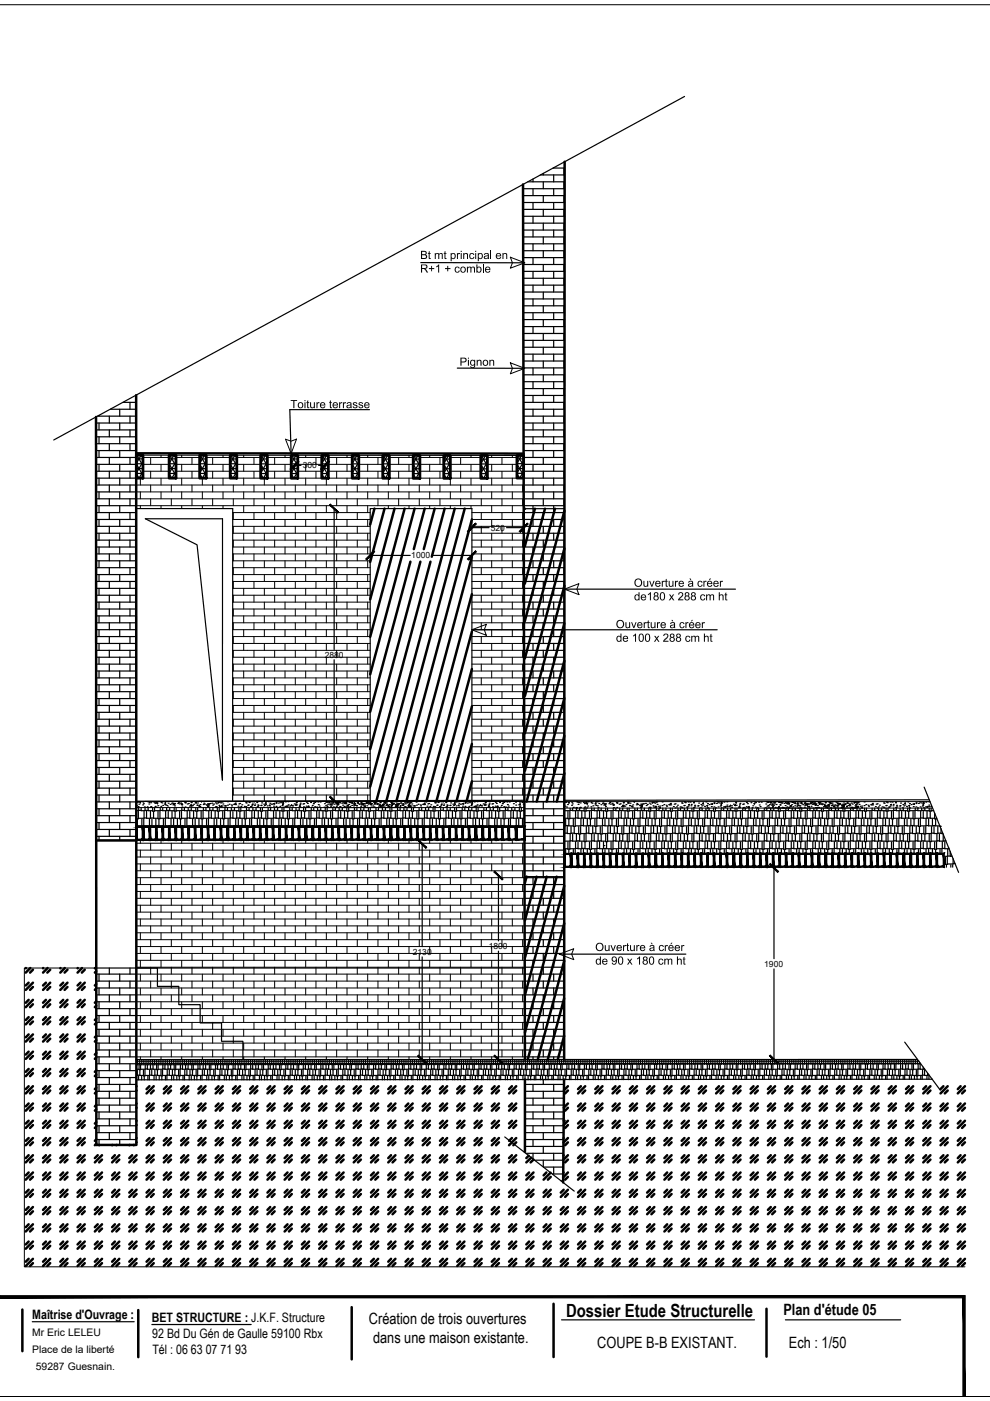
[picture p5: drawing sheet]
<svg xmlns="http://www.w3.org/2000/svg" width="210mm" height="297mm" viewBox="0 0 210 297" stroke-linecap="round" stroke-linejoin="round" font-family="sans-serif">
<defs><g id="words">
<text font-size="3.9" x="120" y="279.3">Dossier Etude Structurelle</text>
<g font-size="3.3">
<text x="78.2" y="280.7">Création de trois ouvertures</text>
<text x="166.1" y="278.9">Plan d'étude 05</text>
<text x="79.1" y="284.7">dans une maison existante.</text>
<text x="126.6" y="285.9">COUPE B-B EXISTANT.</text>
<text x="167.3" y="285.8">Ech : 1/50</text>
</g>
<g font-size="2.8">
<text x="6.8" y="279.6">Maîtrise d'Ouvrage :</text>
<text x="32.2" y="280.2">BET STRUCTURE : J.K.F. Structure</text>
<text x="32.3" y="283.7">92 Bd Du Gén de Gaulle 59100 Rbx</text>
<text x="32.3" y="287.1">Tél : 06 63 07 71 93</text>
</g>
<g font-size="2.2">
<text x="6.8" y="286.8">Place de la liberté</text>
<text x="6.8" y="283.3">Mr Eric LELEU</text>
<text x="7.6" y="290.4">59287 Guesnain.</text>
</g>
<g font-size="1.8">
<text x="64.2" y="99.3">300</text>
<text x="104" y="112.5">520</text>
<text x="87.2" y="118.4">1000</text>
<text x="68.9" y="139.4">2880</text>
<text x="87.5" y="202.4">2130</text>
<text x="103.6" y="201.2">1800</text>
<text x="162" y="205">1900</text>
</g>
</g></defs>
<g fill="none" stroke="#000" stroke-width=".25">
<path d="M111.9 38.6h7.8M113 38v.6M114.6 37.1h5.1M115.2 36.8v.3M115.2 38.6v1.4M117.3 35.6h2.4M117.4 35.6h.1M117.4 37.1v1.5M119.6 35.6v1.5M119.6 38.6v1.4M110.9 40h8.8M110.9 41.5h8.8"/>
<path d="M110.9 42.9h8.8M110.9 44.4h8.8M110.9 45.9h8.8M110.9 47.3h8.8M110.9 48.8h8.8M111 50.2h8.7M111 51.7h8.7M111 53.2h8.7M111 54.6h8.7M111 56.1h8.7M111 57.5h8.7M111 59h8.7"/>
<path d="M113 40v1.5M113 42.9v1.5M113 45.9v1.4M113 48.8v1.4M113 51.7v1.5M113 54.6v1.5M113 57.5v1.5M115.2 41.5v1.4M115.2 44.4v1.5M115.2 47.3v1.5M115.2 50.2v1.5M115.2 53.2v1.4"/>
<path d="M115.2 56.1v1.4M115.2 59v1.5M117.4 40v1.5M117.4 42.9v1.5M117.4 45.9v1.4M117.4 48.8v1.4M117.4 51.7v1.5M117.4 54.6v1.5M117.4 57.5v1.5M119.6 41.5v1.4M119.6 44.4v1.5M119.6 47.3v1.5"/>
<path d="M119.6 50.2v1.5M119.6 53.2v1.4M119.6 56.1v1.4M119.6 59v1.5M111 60.5h8.7M111 61.9h8.7M111 63.4h8.7M111 64.8h8.7M111 66.3h8.7M111 67.8h8.7M111.1 69.2h8.6M111.1 70.7h8.6"/>
<path d="M111.1 72.2h8.6M111.1 73.6h8.6M111.1 75.1h8.6M111.1 76.5h8.6M111.1 78h8.6M111.1 79.5h8.6M113 60.5v1.4M113 63.4v1.4M113 66.3v1.5M113 69.2v1.5M113 72.2v1.4M113 75.1v1.4"/>
<path d="M113 78v1.5M115.2 61.9v1.5M115.2 64.8v1.5M115.2 67.8v1.4M115.2 70.7v1.5M115.2 73.6v1.5M115.2 76.5v1.5M115.2 79.5v1.4M117.4 60.5v1.4M117.4 63.4v1.4M117.4 66.3v1.5M117.4 69.2v1.5"/>
<path d="M117.4 72.2v1.4M117.4 75.1v1.4M117.4 78v1.5M119.6 61.9v1.5M119.6 64.8v1.5M119.6 67.8v1.4M119.6 70.7v1.5M119.6 73.6v1.5M119.6 76.5v1.5M119.6 79.5v1.4M20.4 89.7h8.5M20.4 91.2h8.5"/>
<path d="M20.4 92.6h8.5M20.4 94.1h8.5M20.4 95.5h8.5M20.4 97h8.5M20.4 98.5h8.5M20.4 99.9h8.5M20.7 88.2h8.2M21 88.1v.1M21 89.7v1.5M21 92.6v1.5M21 95.5v1.5M21 98.5v1.4"/>
<path d="M23.2 88.2v1.5M23.2 91.2v1.4M23.2 94.1v1.4M23.2 97v1.5M23.2 99.9v1.5M23.4 86.8h5.5M25.4 86.8v1.4M25.4 89.7v1.5M25.4 92.6v1.5M25.4 95.5v1.5M25.4 98.5v1.4M26.1 85.3h2.8"/>
<path d="M27.6 85.3v1.5M27.6 88.2v1.5M27.6 91.2v1.4M27.6 94.1v1.4M27.6 97v1.5M27.6 99.9v1.5M28.7 83.8h.2M28.9 97.3h1.4M28.9 98.3h1.4M28.9 99.3h1.4M28.9 98.4l1.4 2.4M29 96.5l1.3 2.2"/>
<path d="M29.9 96.5l-1 1.8M30.2 96.5l.1 .2M30.3 97.9l-1.4 2.4M30.3 100l-.8 1.4-.6-1M35.9 97.3h1.4M35.9 98.3h1.4M35.9 99.3h1.4M35.9 98.4l1.4 2.4M36 96.5l1.3 2.2M36.9 96.5l-1 1.8M37.2 96.5l.1 .2M37.3 97.9l-1.4 2.4"/>
<path d="M37.3 100l-.9 1.4M42.3 98.3h1.4M42.3 97.3h1.4M42.3 99.4h1.4M42.3 98.4l1.4 2.4M42.5 96.5l1.2 2.2M43.3 96.5l-1 1.8M43.6 96.5l.1 .2M43.7 97.9l-1.4 2.4M43.7 100l-.8 1.4M48.8 98.3h1.4M48.8 97.3h1.4"/>
<path d="M48.8 99.4h1.4M48.8 98.4l1.4 2.4M48.9 96.5l1.3 2.2M49.8 96.5l-1 1.8M50.1 96.5l.1 .2M50.2 97.9l-1.4 2.4M50.2 100l-.8 1.4M55.3 98.3h1.4M55.3 97.3h1.4M55.3 99.4h1.4M55.3 98.4l1.4 2.4M55.4 96.5l1.3 2.3"/>
<path d="M56.3 96.5l-1 1.8M56.6 96.5l.1 .2M56.7 97.9l-1.4 2.4M56.7 100l-.8 1.4M61.7 98.3h1.4M61.7 97.3h1.4M61.7 99.4h1.4M61.7 98.4l1.4 2.4M61.8 96.5l1.3 2.3M62.8 96.5l-1.1 1.8M63 96.5l.1 .2M63.1 97.9l-1.4 2.4"/>
<path d="M63.1 100l-.8 1.4M68.2 98.3h1.4M68.2 97.3h1.4M68.2 99.4h1.4M68.2 98.4l1.4 2.4M68.3 96.5l1.3 2.3M69.2 96.5l-1 1.8M69.5 96.5l.1 .2M69.6 97.9l-1.4 2.4M69.6 100l-.8 1.4M74.7 97.3h1.4M74.7 99.4h1.4"/>
<path d="M74.7 98.4l1.4 2.4M74.8 96.5l1.3 2.3M75.7 96.5l-1 1.8h1.4M76 96.5l.1 .2M76.1 97.9l-1.4 2.5M76.1 100l-.8 1.4M81.2 97.3h1.3M81.2 99.4h1.3M81.2 98.4l1.3 2.4M81.3 96.5l1.2 2.3M82.2 96.5l-1 1.8h1.3M82.4 96.5l.1 .2"/>
<path d="M82.5 97.9l-1.3 2.5M82.5 100l-.8 1.4M87.6 97.3h1.4M87.6 99.4h1.4M87.6 98.4h1.4M87.6 98.4l1.4 2.4M87.7 96.5l1.3 2.3M88.6 96.5l-1 1.8M88.9 96.5l.1 .2M89 97.9l-1.4 2.5M89 100l-.8 1.4M94.1 97.3h1.4"/>
<path d="M94.1 99.4h1.4M94.1 98.4h1.4M94.1 98.4l1.4 2.4M94.2 96.6l1.3 2.2M95.1 96.6l-1 1.7M95.4 96.6l.1 .1M95.5 97.9l-1.4 2.5M95.5 100l-.8 1.4M101.9 99.4h1.4M101.9 98.4h1.4M101.9 97.4h1.4M101.9 98.4l1.4 2.4"/>
<path d="M102.1 96.6l1.2 2.2M103 96.6l-1.1 1.7M103.3 96.6v.1M103.3 97.9l-1.4 2.5M103.3 100l-.8 1.4-.6-.9M109.6 97.3h1.4M109.6 98.3h1.4M109.6 99.3h1.4M109.6 98.4l1.4 2.4M109.7 96.6l1.3 2.1M110.6 96.6l-1 1.7M110.9 96.6l.1 .1"/>
<path d="M111 97.9l-1.4 2.5h1.4M111 99.9l-.8 1.5M111.1 80.9h8.6M111.1 82.4h8.6M111.1 83.8h8.6M111.1 85.3h8.6M111.2 86.8h8.5M111.2 88.2h8.5M111.2 89.7h8.5M111.2 91.2h8.5M111.2 92.6h8.5M111.2 94.1h8.5"/>
<path d="M111.2 95.5h8.5M111.2 97h8.5M111.2 98.5h8.5M111.2 99.9h8.5M113 80.9v1.5M113 83.8v1.5M113 86.8v1.4M113 89.7v1.5M113 92.6v1.5M113 95.5v1.5M113 98.5v1.4M115.2 82.4v1.4"/>
<path d="M115.2 85.3v1.5M115.2 88.2v1.5M115.2 91.2v1.4M115.2 94.1v1.4M115.2 97v1.5M115.2 99.9v1.5M117.4 80.9v1.5M117.4 83.8v1.5M117.4 86.8v1.4M117.4 89.7v1.5M117.4 92.6v1.5M117.4 95.5v1.5"/>
<path d="M117.4 98.5v1.4M119.6 82.4v1.4M119.6 85.3v1.5M119.6 88.2v1.5M119.6 91.2v1.4M119.6 94.1v1.4M119.6 97v1.5M119.6 99.9v1.5M20.4 101.4h8.5M20.4 102.8h8.5M20.4 104.3h8.5M20.4 105.8h8.5"/>
<path d="M20.4 107.2h8.5M20.4 108.7h8.5M20.4 110.1h8.5M20.4 111.6h8.5M20.4 113.1h8.5M20.4 114.5h8.5M20.4 116h8.5M20.4 117.4h8.5M20.4 118.9h8.5M21 101.4v1.4M21 104.3v1.5M21 107.2v1.5"/>
<path d="M21 110.1v1.5M21 113.1v1.4M21 116v1.4M21 118.9v1.5M23.2 102.8v1.5M23.2 105.8v1.4M23.2 108.7v1.4M23.2 111.6v1.5M23.2 114.5v1.5M23.2 117.4v1.5M25.4 101.4v1.4M25.4 104.3v1.5"/>
<path d="M25.4 107.2v1.5M25.4 110.1v1.5M25.4 113.1v1.4M25.4 116v1.4M25.4 118.9v1.5M27.6 102.8v1.5M27.6 105.8v1.4M27.6 108.7v1.4M27.6 111.6v1.5M27.6 114.5v1.5M27.6 117.4v1.5M28.9 100.4h1.4"/>
<path d="M35.9 100.4h1.4M35.9 100.4l.5 1M42.3 100.4h1.4M42.3 100.4l.6 1M48.8 100.4h1.4M48.8 100.4l.6 1M55.3 100.4h1.4M55.3 100.4l.5 1M61.7 100.4h1.4M61.7 100.4l.6 1M68.2 100.4h1.4M68.2 100.5l.5 .9"/>
<path d="M74.7 100.4h1.4M74.7 100.5l.5 .9M81.2 100.4h1.3M81.2 100.5l.5 .9M89 100.4h-1.4l.6 1M95.5 100.4h-1.4l.5 1M101.9 100.4h1.4M109.6 100.4l.6 1M111.3 101.4h8.4M111.3 102.8h8.4M111.3 104.3h8.4M111.3 105.8h8.4"/>
<path d="M111.3 107.2h8.4M111.3 108.7h8.4M111.3 110.1h8.4M111.3 111.6h8.4M111.3 113.1h8.4M111.3 114.5h8.4M111.3 116h8.4M111.3 117.4h8.4M111.3 118.9h8.4M113 101.4v1.4M113 104.3v1.5M113 107.2v1.5"/>
<path d="M113 110.1v1.5M113 113.1v1.4M113 116v1.4M113 118.9v1.5M115.2 102.8v1.5M115.2 105.8v1.4M115.2 108.7v1.4M115.2 111.6v1.5M115.2 114.5v1.5M115.2 117.4v1.5M117.4 101.4v1.4M117.4 104.3v1.5"/>
<path d="M117.4 107.2v1.5M117.4 110.1v1.5M117.4 113.1v1.4M117.4 116v1.4M117.4 118.9v1.5M119.6 102.8v1.5M119.6 105.8v1.4M119.6 108.7v1.4M119.6 111.6v1.5M119.6 114.5v1.5M119.6 117.4v1.5M20.4 120.4h8.5"/>
<path d="M20.4 121.8h8.5M20.4 123.3h8.5M20.4 124.7h8.5M20.4 126.2h8.5M20.4 127.7h8.5M20.4 129.1h8.5M20.4 130.6h8.5M20.4 132h8.5M20.4 133.5h8.5M20.4 135h8.5M20.4 136.4h8.5M20.4 137.9h8.5"/>
<path d="M20.4 139.3h8.5M21 121.8v1.5M21 124.7v1.5M21 127.7v1.4M21 130.6v1.4M21 133.5v1.5M21 136.4v1.5M21 139.3v1.5M23.2 120.4v1.4M23.2 123.3v1.4M23.2 126.2v1.5M23.2 129.1v1.5"/>
<path d="M23.2 132v1.5M23.2 135v1.4M23.2 137.9v1.4M25.4 121.8v1.5M25.4 124.7v1.5M25.4 127.7v1.4M25.4 130.6v1.4M25.4 133.5v1.5M25.4 136.4v1.5M25.4 139.3v1.5M27.6 120.4v1.4M27.6 123.3v1.4"/>
<path d="M27.6 126.2v1.5M27.6 129.1v1.5M27.6 132v1.5M27.6 135v1.4M27.6 137.9v1.4M111.3 120.4h8.4M111.3 121.8h8.4M111.3 123.3h8.4M111.3 124.7h8.4M111.3 126.2h8.4M111.3 127.7h8.4M111.3 129.1h8.4"/>
<path d="M111.3 130.6h8.4M111.3 132h8.4M111.3 133.5h8.4M111.3 135h8.4M111.3 136.4h8.4M111.3 137.9h8.4M111.3 139.3h8.4M113 121.8v1.5M113 124.7v1.5M113 127.7v1.4M113 130.6v1.4M113 133.5v1.5"/>
<path d="M113 136.4v1.5M113 139.3v1.5M115.2 120.4v1.4M115.2 123.3v1.4M115.2 126.2v1.5M115.2 129.1v1.5M115.2 132v1.5M115.2 135v1.4M115.2 137.9v1.4M117.4 121.8v1.5M117.4 124.7v1.5M117.4 127.7v1.4"/>
<path d="M117.4 130.6v1.4M117.4 133.5v1.5M117.4 136.4v1.5M117.4 139.3v1.5M119.6 120.4v1.4M119.6 123.3v1.4M119.6 126.2v1.5M119.6 129.1v1.5M119.6 132v1.5M119.6 135v1.4M119.6 137.9v1.4M20.4 140.8h8.5"/>
<path d="M20.4 142.3h8.5M20.4 143.7h8.5M20.4 145.2h8.5M20.4 146.6h8.5M20.4 148.1h8.5M20.4 149.6h8.5M20.4 151h8.5M20.4 152.5h8.5M20.4 154h8.5M20.4 155.4h8.5M20.4 156.9h8.5M20.4 158.3h8.5"/>
<path d="M20.4 159.8h8.5M21 142.3v1.4M21 145.2v1.4M21 148.1v1.5M21 151v1.5M21 154v1.4M21 156.9v1.4M21 159.8v1.5M23.2 140.8v1.5M23.2 143.7v1.5M23.2 146.6v1.5M23.2 149.6v1.4"/>
<path d="M23.2 152.5v1.5M23.2 155.4v1.5M23.2 158.3v1.5M25.4 142.3v1.4M25.4 145.2v1.4M25.4 148.1v1.5M25.4 151v1.5M25.4 154v1.4M25.4 156.9v1.4M25.4 159.8v1.5M27.6 140.8v1.5M27.6 143.7v1.5"/>
<path d="M27.6 146.6v1.5M27.6 149.6v1.4M27.6 152.5v1.5M27.6 155.4v1.5M27.6 158.3v1.5M111.3 140.8h8.4M111.3 142.3h8.4M111.3 143.7h8.2M111.3 145.2h8.4M111.3 146.6h8.4M111.3 148.1h8.4M111.3 149.6h8.4"/>
<path d="M111.3 151h8.4M111.3 152.5h8.4M111.3 154h8.4M111.3 155.4h8.4M111.3 156.9h8.4M111.3 158.3h8.4M111.3 159.8h8.4M113 142.3v1.4M113 145.2v1.4M113 148.1v1.5M113 151v1.5M113 154v1.4"/>
<path d="M113 156.9v1.4M113 159.8v1.5M115.2 140.8v1.5M115.2 143.7v1.5M115.2 146.6v1.5M115.2 149.6v1.4M115.2 152.5v1.5M115.2 155.4v1.5M115.2 158.3v1.5M117.4 142.3v1.4M117.4 145.2v1.4M117.4 148.1v1.5"/>
<path d="M117.4 151v1.5M117.4 154v1.4M117.4 156.9v1.4M117.4 159.8v1.5M119.6 140.8v1.5M119.6 143.7v1.5M119.6 146.6v1.5M119.6 149.6v1.4M119.6 152.5v1.5M119.6 155.4v1.5M119.6 158.3v1.5M20.4 161.3h8.5"/>
<path d="M20.4 162.7h8.5M20.4 164.2h8.5M20.4 165.6h8.5M20.4 167.1h8.5M20.4 168.6h8.5M20.4 170h8.5M20.4 171.5h8.5M20.4 172.9h8.5M20.4 174.4h8.5M20.4 175.9h8.5M20.4 177.3h8.4M21 162.7v1.5"/>
<path d="M21 165.6v1.5M21 168.6v1.4M21 171.5v1.4M21 174.4v1.5M21 177.3v.8M23.2 161.3v1.4M23.2 164.2v1.4M23.2 167.1v1.5M23.2 170v1.5M23.2 172.9v1.5M23.2 175.9v1.4M25.4 162.7v1.5"/>
<path d="M25.4 165.6v1.5M25.4 168.6v1.4M25.4 171.5v1.4M25.4 174.4v1.5M25.4 177.3v.8M27.6 161.3v1.4M27.6 164.2v1.4M27.6 167.1v1.5M27.6 170v1.5M27.6 172.9v1.5M27.6 175.9v1.4M111.3 161.3h8.4"/>
<path d="M111.3 162.7h8.4M111.3 164.2h8.4M111.3 165.6h8.4M111.3 167.1h8.3M111.3 168.6h8.3M111.3 170h8.3M111.3 171.5h8.3M111.3 172.9h8.3M111.3 174.4h8.3M111.3 175.9h8.3M111.3 177.3h8.3M111.3 178.8h8.3"/>
<path d="M113 162.7v1.5M113 165.6v1.5M113 168.6v1.4M113 171.5v1.4M113 174.4v1.5M113 177.3v1.5M115.2 161.3v1.4M115.2 164.2v1.4M115.2 167.1v1.5M115.2 170v1.5M115.2 172.9v1.5M115.2 175.9v1.4"/>
<path d="M115.2 178.8v1.4M117.4 162.7v1.5M117.4 165.6v1.5M117.4 168.6v1.4M117.4 171.5v1.4M117.4 174.4v1.5M117.4 177.3v1.5M119.6 161.3v1.4M119.6 164.2v1.4M119.6 167.1v1.5M119.6 170v1.5M119.6 172.9v1.5"/>
<path d="M119.6 175.9v1.4M119.6 178.8v1.4M111.3 180.2h8.3M111.3 181.7h8.3M111.3 183.2h8.3M111.3 184.6h8.3M111.3 186.1h8.3M111.3 187.5h8.3M111.3 189h8.3M111.3 190.5h8.3M111.3 191.9h8.3M111.3 193.4h8.3"/>
<path d="M111.3 194.8h8.3M111.3 196.3h8.3M111.3 197.8h8.3M111.3 199.2h8.3M113 180.2v1.5M113 183.2v1.4M113 186.1v1.4M113 189v1.5M113 191.9v1.5M113 194.8v1.5M113 197.8v1.4M115.2 181.7v1.5"/>
<path d="M115.2 184.6v1.5M115.2 187.5v1.5M115.2 190.5v1.4M115.2 193.4v1.4M115.2 196.3v1.5M115.2 199.2v1.5M117.4 180.2v1.5M117.4 183.2v1.4M117.4 186.1v1.4M117.4 189v1.5M117.4 191.9v1.5M117.4 194.8v1.5"/>
<path d="M117.4 197.8v1.4M119.6 181.7v1.5M119.6 184.6v1.5M119.6 187.5v1.5M119.6 190.5v1.4M119.6 193.4v1.4M119.6 196.3v1.5M119.6 199.2v1.5M20.4 206.5h8.5M20.4 208h8.5M20.4 209.5h8.5M20.4 210.9h8.5"/>
<path d="M20.4 212.4h8.5M20.4 213.9h8.5M20.4 215.3h8.5M20.4 216.8h8.5M20.4 218.2h8.5M20.4 219.7h8.5M21 206.5v1.5M21 209.5v1.4M21 212.4v1.5M21 215.3v1.5M21 218.2v1.5M23.2 205.2v1.3"/>
<path d="M23.2 208v1.5M23.2 210.9v1.5M23.2 213.9v1.4M23.2 216.8v1.4M23.2 219.7v1.5M25.4 206.5v1.5M25.4 209.5v1.4M25.4 212.4v1.5M25.4 215.3v1.5M25.4 218.2v1.5M27.6 205.2v1.3M27.6 208v1.5"/>
<path d="M27.6 210.9v1.5M27.6 213.9v1.4M27.6 216.8v1.4M27.6 219.7v1.5M111.3 206.5h8.3M111.3 208h8.3M111.3 209.5h8.3M111.3 210.9h8.3M111.3 212.4h8.3M111.3 213.9h8.3M111.3 215.3h8.3M111.3 216.8h8.3"/>
<path d="M111.3 218.2h8.3M111.3 219.7h8.3M111.3 200.7h8.3M111.3 202.1h7.7M111.3 203.6h8.3M111.3 205.1h8.3M113 200.7v1.4M113 203.6v1.5M113 206.5v1.5M113 209.5v1.4M113 212.4v1.5M113 215.3v1.5"/>
<path d="M113 218.2v1.5M115.2 202.1v1.5M115.2 205.1v1.4M115.2 208v1.5M115.2 210.9v1.5M115.2 213.9v1.4M115.2 216.8v1.4M115.2 219.7v1.5M117.4 200.7v1.4M117.4 203.6v1.5M117.4 206.5v1.5M117.4 209.5v1.4"/>
<path d="M117.4 212.4v1.5M117.4 215.3v1.5M117.4 218.2v1.5M119.6 202.7v.9M119.6 205.1v1.4M119.6 208v1.5M119.6 210.9v1.5M119.6 213.9v1.4M119.6 216.8v1.4M119.6 219.7v1.5M20.4 221.2h8.5M20.4 222.6h8.5"/>
<path d="M20.4 224.1h8.5M20.4 225.5h8.5M20.4 227h8.5M20.4 228.5h8.5M20.4 229.9h8.5M20.4 231.4h8.5M20.4 232.8h8.5M20.4 234.3h8.5M20.4 235.8h8.5M20.4 237.2h8.5M20.4 238.7h8.5M21 221.2v1.4"/>
<path d="M21 224.1v1.4M21 227v1.5M21 229.9v1.5M21 232.8v1.5M21 235.8v1.4M21 238.7v1.4M23.2 222.6v1.5M23.2 225.5v1.5M23.2 228.5v1.4M23.2 231.4v1.4M23.2 234.3v1.5M23.2 237.2v1.5"/>
<path d="M25.4 221.2v1.4M25.4 224.1v1.4M25.4 227v1.5M25.4 229.9v1.5M25.4 232.8v1.5M25.4 235.8v1.4M25.4 238.7v1.4M27.6 222.6v1.5M27.6 225.5v1.5M27.6 228.5v1.4M27.6 231.4v1.4M27.6 234.3v1.5"/>
<path d="M27.6 237.2v1.5M111.3 221.2h8.3M111.3 222.6h8.3M111.3 224.1h8.3M111.3 231.4h8.3M111.3 232.8h8.2M111.3 234.3h8.2M111.3 235.8h8.2M111.3 237.2h8.2M111.3 238.7h8.2M113 221.2v1.4M113 224.1v.5"/>
<path d="M113 229.9v1.5M113 232.8v1.5M113 235.8v1.4M113 238.7v1.4M115.2 222.6v1.5M115.2 228.9v1M115.2 231.4v1.4M115.2 234.3v1.5M115.2 237.2v1.5M117.4 221.2v1.4M117.4 224.1v.5M117.4 229.9v1.5"/>
<path d="M117.4 232.8v1.5M117.4 235.8v1.4M117.4 238.7v1.4M119.6 228.9v1h-8.3M119.6 222.6v1.5M20.4 240.1h8.5M20.4 241.6h8.5M21 241.6v1.1M23.2 240.1v1.5M25.4 241.6v1.1M27.6 240.1v1.5M111.3 240.1h8.2"/>
<path d="M111.3 241.6h8.2M111.3 243.1h8.2M111.6 244.5h7.8M113 241.6v1.5M113 244.5v1.1M113.4 246h6M115.2 240.1v1.5M115.2 243.1v1.4M115.2 246v1.4M115.3 247.4h4.1M117.1 248.9h2.3M117.4 241.6v1.5"/>
<path d="M117.4 244.5v1.5M117.4 247.4v1.5M119 250.4h.4"/>
</g>
<!-- layer: 0 -->
<g fill="none" stroke="#000" stroke-width=".53">
<path d="M110.9 39.1l.4 185.5M119.7 34.3l-.1 190.3M20.4 88.4v154.3h8.4M28.9 83.8v158.9M20.4 178.2h8.5M5.5 205.2v.1M6.1 208.4l-.6 .5M6.1 212l-.6 .6M6.1 215.7l-.6 .6M6.1 219.3l-.6 .6M6.4 205.2l-.9 1M7 208.4l-1.5 1.5"/>
<path d="M7 212l-1.5 1.5M7 215.7l-1.5 1.5M7 219.3l-1.5 1.5M7 205.6l-.6 .6M7 209.3l-.6 .6M7 212.9l-.6 .6M7 216.6l-.6 .6M9.2 205.2l-.1 .1M9.7 208.4l-.6 .5M9.7 212l-.6 .6M9.7 215.7l-.6 .6M9.7 219.3l-.6 .6"/>
<path d="M10.1 205.2l-1 1M10.6 208.4l-1.5 1.5M10.6 212l-1.5 1.5M10.6 215.7l-1.5 1.5M10.6 219.3l-1.5 1.5M10.6 205.6l-.6 .6M10.6 209.3l-.6 .6M10.6 212.9l-.6 .6M10.6 216.6l-.6 .6M12.8 205.2v.1M13.4 208.4l-.6 .5M13.4 212l-.6 .6"/>
<path d="M13.4 215.7l-.6 .6M13.4 219.3l-.6 .6M13.7 205.2l-.9 1M14.3 208.4l-1.5 1.5M14.3 212l-1.5 1.5M14.3 215.7l-1.5 1.5M14.3 219.3l-1.5 1.5M14.3 205.6l-.6 .6M14.3 209.3l-.6 .6M14.3 212.9l-.6 .6M14.3 216.6l-.6 .6M16.5 205.2l-.1 .1"/>
<path d="M17.1 208.4l-.7 .5M17.1 212l-.7 .6M17.1 215.7l-.7 .6M17.1 219.3l-.7 .6M17.4 205.2l-1 1M18 208.4l-1.6 1.5M18 212l-1.6 1.5M18 215.7l-1.6 1.5M18 219.3l-1.6 1.5M18 205.6l-.6 .6M18 209.3l-.6 .6M18 212.9l-.6 .6"/>
<path d="M18 216.6l-.6 .6M20.2 205.2l-.1 .1M20.4 205.9l-.3 .3M20.4 209.6l-.3 .3M20.4 213.2l-.3 .3M20.4 208.6l-.3 .3M20.4 212.3l-.3 .3M20.4 216.9l-.3 .3M20.4 215.9l-.3 .4M20.4 219.6l-.3 .3M6.1 223l-.6 .6M6.1 226.6l-.6 .7"/>
<path d="M6.1 230.3l-.6 .6M6.1 234l-.6 .6M6.1 237.6l-.6 .6M7 223l-1.5 1.5M7 226.6l-1.5 1.6M7 230.3l-1.5 1.5M7 234l-1.5 1.5M7 237.6l-1.5 1.5M7 220.2l-.6 .6M7 223.9l-.6 .6M7 227.5l-.6 .7M7 231.2l-.6 .6"/>
<path d="M7 234.9l-.6 .6M7 238.5l-.6 .6M9.7 223l-.6 .6M9.7 226.6l-.6 .7M9.7 230.3l-.6 .6M9.7 234l-.6 .6M9.7 237.6l-.6 .6M10.6 223l-1.5 1.5M10.6 226.6l-1.5 1.6M10.6 230.3l-1.5 1.5M10.6 234l-1.5 1.5M10.6 237.6l-1.5 1.5"/>
<path d="M10.6 220.2l-.6 .6M10.6 223.9l-.6 .6M10.6 227.5l-.6 .7M10.6 231.2l-.6 .6M10.6 234.9l-.6 .6M10.6 238.5l-.6 .6M13.4 223l-.6 .6M13.4 226.6l-.6 .7M13.4 230.3l-.6 .6M13.4 234l-.6 .6M13.4 237.6l-.6 .6M14.3 223l-1.5 1.5"/>
<path d="M14.3 226.6l-1.5 1.6M14.3 230.3l-1.5 1.5M14.3 234l-1.5 1.5M14.3 237.6l-1.5 1.5M14.3 220.2l-.6 .6M14.3 223.9l-.6 .6M14.3 227.5l-.6 .7M14.3 231.2l-.6 .6M14.3 234.9l-.6 .6M14.3 238.5l-.6 .6M17.1 223l-.7 .6M17.1 226.6l-.7 .7"/>
<path d="M17.1 230.3l-.7 .6M17.1 234l-.7 .6M17.1 237.6l-.7 .6M18 223l-1.6 1.5M18 226.6l-1.6 1.6M18 230.3l-1.6 1.5M18 234l-1.6 1.5M18 237.6l-1.6 1.5M18 220.2l-.6 .6M18 223.9l-.6 .6M18 227.5l-.6 .7M18 231.2l-.6 .6"/>
<path d="M18 234.9l-.6 .6M18 238.5l-.6 .6M20.4 220.5l-.3 .3M20.4 224.2l-.3 .3M20.4 227.8l-.3 .4M20.4 231.5l-.3 .3M20.4 235.2l-.3 .3M20.4 238.8l-.3 .3M20.4 223.3l-.3 .3M20.4 226.9l-.3 .4M20.4 230.6l-.3 .3M20.4 234.3l-.3 .3"/>
<path d="M20.4 237.9l-.3 .3M29 230.3h-.1M29 234h-.1M29 237.6h-.1M29 231.2l-.1 .1M29 234.9h-.1M29 238.5l-.1 .1M31.7 230.3l-.6 .6M31.7 234l-.6 .6M31.7 237.6l-.6 .6M32.6 230.3l-1.5 1.5M32.6 234l-1.5 1.5"/>
<path d="M32.6 237.6l-1.5 1.5M32.6 231.2l-.6 .6M32.6 234.9l-.6 .6M32.6 238.5l-.6 .6M35.3 230.3l-.6 .6M35.3 234l-.6 .6M35.3 237.6l-.6 .6M36.3 230.3l-1.6 1.5M36.3 234l-1.6 1.5M36.3 237.6l-1.6 1.5M36.3 231.2l-.7 .6M36.3 234.9l-.7 .6"/>
<path d="M36.3 238.5l-.7 .6M39 230.3l-.6 .6M39 234l-.6 .6M39 237.6l-.6 .6M39.9 230.3l-1.5 1.5M39.9 234l-1.5 1.5M39.9 237.6l-1.5 1.5M39.9 231.2l-.6 .6M39.9 234.9l-.6 .6M39.9 238.5l-.6 .6M42.7 230.3l-.6 .6M42.7 234l-.6 .6"/>
<path d="M42.7 237.6l-.6 .6M43.6 230.3l-1.5 1.5M43.6 234l-1.5 1.5M43.6 237.6l-1.5 1.5M43.6 231.2l-.6 .6M43.6 234.9l-.6 .6M43.6 238.5l-.6 .6M46.3 230.3l-.6 .6M46.3 234l-.6 .6M46.3 237.6l-.6 .6M47.2 230.3l-1.5 1.5M47.2 234l-1.5 1.5"/>
<path d="M47.2 237.6l-1.5 1.5M47.2 231.2l-.6 .6M47.2 234.9l-.6 .6M47.2 238.5l-.6 .6M50 230.3l-.6 .6M50 234l-.6 .6M50 237.6l-.6 .6M50.9 230.3l-1.5 1.5M50.9 234l-1.5 1.5M50.9 237.6l-1.5 1.5M50.9 231.2l-.6 .6M50.9 234.9l-.6 .6"/>
<path d="M50.9 238.5l-.6 .6M53.6 230.3l-.6 .6M53.6 234l-.6 .6M53.6 237.6l-.6 .6M54.6 230.3l-1.6 1.5M54.6 234l-1.6 1.5M54.6 237.6l-1.6 1.5M54.6 231.2l-.6 .6M54.6 234.9l-.6 .6M54.6 238.5l-.6 .6M57.3 230.3l-.6 .6M57.3 234l-.6 .6"/>
<path d="M57.3 237.6l-.6 .6M58.2 230.3l-1.5 1.5M58.2 234l-1.5 1.5M58.2 237.6l-1.5 1.5M58.2 231.2l-.6 .6M58.2 234.9l-.6 .6M58.2 238.5l-.6 .6M61 230.3l-.7 .6M61 234l-.7 .6M61 237.6l-.7 .6M61.9 230.3l-1.6 1.5M61.9 234l-1.6 1.5"/>
<path d="M61.9 237.6l-1.6 1.5M61.9 231.2l-.6 .6M61.9 234.9l-.6 .6M61.9 238.5l-.6 .6M64.6 230.3l-.6 .6M64.6 234l-.6 .6M64.6 237.6l-.6 .6M65.5 230.3l-1.5 1.5M65.5 234l-1.5 1.5M65.5 237.6l-1.5 1.5M65.5 231.2l-.6 .6M65.5 234.9l-.6 .6"/>
<path d="M65.5 238.5l-.6 .6M68.3 230.3l-.6 .6M68.3 234l-.6 .6M68.3 237.6l-.6 .6M69.2 230.3l-1.5 1.5M69.2 234l-1.5 1.5M69.2 237.6l-1.5 1.5M69.2 231.2l-.6 .6M69.2 234.9l-.6 .6M69.2 238.5l-.6 .6M71.9 230.3l-.6 .6M71.9 234l-.6 .6"/>
<path d="M71.9 237.6l-.6 .6M72.9 230.3l-1.6 1.5M72.9 234l-1.6 1.5M72.9 237.6l-1.6 1.5M72.9 231.2l-.7 .6M72.9 234.9l-.7 .6M72.9 238.5l-.7 .6M75.6 230.3l-.6 .6M75.6 234l-.6 .6M75.6 237.6l-.6 .6M76.5 230.3l-1.5 1.5M76.5 234l-1.5 1.5"/>
<path d="M76.5 237.6l-1.5 1.5M76.5 231.2l-.6 .6M76.5 234.9l-.6 .6M76.5 238.5l-.6 .6M79.3 230.3l-.6 .6M79.3 234l-.6 .6M79.3 237.6l-.6 .6M80.2 230.3l-1.5 1.5M80.2 234l-1.5 1.5M80.2 237.6l-1.5 1.5M80.2 231.2l-.6 .6M80.2 234.9l-.6 .6"/>
<path d="M80.2 238.5l-.6 .6M82.9 230.3l-.6 .6M82.9 234l-.6 .6M82.9 237.6l-.6 .6M83.8 230.3l-1.5 1.5M83.8 234l-1.5 1.5M83.8 237.6l-1.5 1.5M83.8 231.2l-.6 .6M83.8 234.9l-.6 .6M83.8 238.5l-.6 .6M86.6 230.3l-.6 .6M86.6 234l-.6 .6"/>
<path d="M86.6 237.6l-.6 .6M87.5 230.3l-1.5 1.5M87.5 234l-1.5 1.5M87.5 237.6l-1.5 1.5M87.5 231.2l-.6 .6M87.5 234.9l-.6 .6M87.5 238.5l-.6 .6M90.2 230.3l-.6 .6M90.2 234l-.6 .6M90.2 237.6l-.6 .6M91.1 230.3l-1.5 1.5M91.1 234l-1.5 1.5"/>
<path d="M91.1 237.6l-1.5 1.5M91.1 231.2l-.5 .6M91.1 234.9l-.5 .6M91.1 238.5l-.5 .6M93.9 230.3l-.6 .6M93.9 234l-.6 .6M93.9 237.6l-.6 .6M94.8 230.3l-1.5 1.5M94.8 234l-1.5 1.5M94.8 237.6l-1.5 1.5M94.8 231.2l-.6 .6M94.8 234.9l-.6 .6"/>
<path d="M94.8 238.5l-.6 .6M97.6 230.3l-.7 .6M97.6 234l-.7 .6M97.6 237.6l-.7 .6M98.5 230.3l-1.6 1.5M98.5 234l-1.6 1.5M98.5 237.6l-1.6 1.5M98.5 231.2l-.6 .6M98.5 234.9l-.6 .6M98.5 238.5l-.6 .6M101.2 230.3l-.6 .6M101.2 234l-.6 .6"/>
<path d="M101.2 237.6l-.6 .6M102.1 230.3l-1.5 1.5M102.1 234l-1.5 1.5M102.1 237.6l-1.5 1.5M102.1 231.2l-.6 .6M102.1 234.9l-.6 .6M102.1 238.5l-.6 .6M104.9 230.3l-.6 .6M104.9 234l-.6 .6M104.9 237.6l-.6 .6M105.8 230.3l-1.5 1.5M105.8 234l-1.5 1.5"/>
<path d="M105.8 237.6l-1.5 1.5M105.8 231.2l-.6 .6M105.8 234.9l-.6 .6M105.8 238.5l-.6 .6M108.5 230.3l-.6 .6M108.5 234l-.6 .6M108.5 237.6l-.6 .6M109.5 230.3l-1.6 1.5M109.5 234l-1.6 1.5M109.5 237.6l-1.6 1.5M109.5 231.2l-.7 .6M109.5 234.9l-.7 .6"/>
<path d="M109.5 238.5l-.7 .6M111.3 228.9v15.3M119.6 228.9l-.2 21.8M120.4 230.3l-.8 .8M120.4 234l-.9 .9M120.4 237.6l-.9 .9M120.4 231.2l-.6 .6M120.4 234.9l-.6 .6M120.4 238.5l-.6 .6M123.2 230.3l-.6 .6M123.2 234l-.6 .6M123.2 237.6l-.6 .6"/>
<path d="M124.1 230.3l-1.5 1.5M124.1 234l-1.5 1.5M124.1 237.6l-1.5 1.5M124.1 231.2l-.6 .6M124.1 234.9l-.6 .6M124.1 238.5l-.6 .6M126.8 230.3l-.6 .6M126.8 234l-.6 .6M126.8 237.6l-.6 .6M127.7 230.3l-1.5 1.5M127.7 234l-1.5 1.5M127.7 237.6l-1.5 1.5"/>
<path d="M127.7 231.2l-.6 .6M127.7 234.9l-.6 .6M127.7 238.5l-.6 .6M130.5 230.3l-.6 .6M130.5 234l-.6 .6M130.5 237.6l-.6 .6M131.4 230.3l-1.5 1.5M131.4 234l-1.5 1.5M131.4 237.6l-1.5 1.5M131.4 231.2l-.6 .6M131.4 234.9l-.6 .6M131.4 238.5l-.6 .6"/>
<path d="M134.2 230.3l-.7 .6M134.2 234l-.7 .6M134.2 237.6l-.7 .6M135.1 230.3l-1.6 1.5M135.1 234l-1.6 1.5M135.1 237.6l-1.6 1.5M135.1 231.2l-.6 .6M135.1 234.9l-.6 .6M135.1 238.5l-.6 .6M137.8 230.3l-.6 .6M137.8 234l-.6 .6M137.8 237.6l-.6 .6"/>
<path d="M138.7 230.3l-1.5 1.5M138.7 234l-1.5 1.5M138.7 237.6l-1.5 1.5M138.7 231.2l-.6 .6M138.7 234.9l-.6 .6M138.7 238.5l-.6 .6M141.5 230.3l-.6 .6M141.5 234l-.6 .6M141.5 237.6l-.6 .6M142.4 230.3l-1.5 1.5M142.4 234l-1.5 1.5M142.4 237.6l-1.5 1.5"/>
<path d="M142.4 231.2l-.6 .6M142.4 234.9l-.6 .6M142.4 238.5l-.6 .6M145.1 230.3l-.6 .6M145.1 234l-.6 .6M145.1 237.6l-.6 .6M146 230.3l-1.5 1.5M146 234l-1.5 1.5M146 237.6l-1.5 1.5M146 231.2l-.6 .6M146 234.9l-.6 .6M146 238.5l-.6 .6"/>
<path d="M148.8 230.3l-.6 .6M148.8 234l-.6 .6M148.8 237.6l-.6 .6M149.7 230.3l-1.5 1.5M149.7 234l-1.5 1.5M149.7 237.6l-1.5 1.5M149.7 231.2l-.6 .6M149.7 234.9l-.6 .6M149.7 238.5l-.6 .6M152.4 230.3l-.6 .6M152.4 234l-.6 .6M152.4 237.6l-.6 .6"/>
<path d="M153.4 230.3l-1.6 1.5M153.4 234l-1.6 1.5M153.4 237.6l-1.6 1.5M153.4 231.2l-.6 .6M153.4 234.9l-.6 .6M153.4 238.5l-.6 .6M156.1 230.3l-.6 .6M156.1 234l-.6 .6M156.1 237.6l-.6 .6M157 230.3l-1.5 1.5M157 234l-1.5 1.5M157 237.6l-1.5 1.5"/>
<path d="M157 231.2l-.6 .6M157 234.9l-.6 .6M157 238.5l-.6 .6M159.8 230.3l-.6 .6M159.8 234l-.6 .6M159.8 237.6l-.6 .6M160.7 230.3l-1.5 1.5M160.7 234l-1.5 1.5M160.7 237.6l-1.5 1.5M160.7 231.2l-.6 .6M160.7 234.9l-.6 .6M160.7 238.5l-.6 .6"/>
<path d="M163.4 230.3l-.6 .6M163.4 234l-.6 .6M163.4 237.6l-.6 .6M164.3 230.3l-1.5 1.5M164.3 234l-1.5 1.5M164.3 237.6l-1.5 1.5M164.3 231.2l-.6 .6M164.3 234.9l-.6 .6M164.3 238.5l-.6 .6M167.1 230.3l-.6 .6M167.1 234l-.6 .6M167.1 237.6l-.6 .6"/>
<path d="M168 230.3l-1.5 1.5M168 234l-1.5 1.5M168 237.6l-1.5 1.5M168 231.2l-.6 .6M168 234.9l-.6 .6M168 238.5l-.6 .6M170.8 230.3l-.7 .6M170.8 234l-.7 .6M170.8 237.6l-.7 .6M171.7 230.3l-1.6 1.5M171.7 234l-1.6 1.5M171.7 237.6l-1.6 1.5"/>
<path d="M171.7 231.2l-.7 .6M171.7 234.9l-.7 .6M171.7 238.5l-.7 .6M174.4 230.3l-.6 .6M174.4 234l-.6 .6M174.4 237.6l-.6 .6M175.3 230.3l-1.5 1.5M175.3 234l-1.5 1.5M175.3 237.6l-1.5 1.5M175.3 231.2l-.6 .6M175.3 234.9l-.6 .6M175.3 238.5l-.6 .6"/>
<path d="M178.1 230.3l-.7 .6M178.1 234l-.7 .6M178.1 237.6l-.7 .6M179 230.3l-1.6 1.5M179 234l-1.6 1.5M179 237.6l-1.6 1.5M179 231.2l-.6 .6M179 234.9l-.6 .6M179 238.5l-.6 .6M181.7 230.3l-.6 .6M181.7 234l-.6 .6M181.7 237.6l-.6 .6"/>
<path d="M182.6 230.3l-1.5 1.5M182.6 234l-1.5 1.5M182.6 237.6l-1.5 1.5M182.6 231.2l-.6 .6M182.6 234.9l-.6 .6M182.6 238.5l-.6 .6M185.4 230.3l-.6 .6M185.4 234l-.6 .6M185.4 237.6l-.6 .6M186.3 230.3l-1.5 1.5M186.3 234l-1.5 1.5M186.3 237.6l-1.5 1.5"/>
<path d="M186.3 231.2l-.6 .6M186.3 234.9l-.6 .6M186.3 238.5l-.6 .6M189 230.3l-.6 .6M189 234l-.6 .6M189 237.6l-.6 .6M189.9 230.3l-1.5 1.5M189.9 234l-1.5 1.5M189.9 237.6l-1.5 1.5M189.9 231.2l-.6 .6M189.9 234.9l-.6 .6M189.9 238.5l-.6 .6"/>
<path d="M192.7 230.3l-.6 .6M192.7 234l-.6 .6M192.7 237.6l-.6 .6M193.6 230.3l-1.5 1.5M193.6 234l-1.5 1.5M193.6 237.6l-1.5 1.5M193.6 231.2l-.6 .6M193.6 234.9l-.6 .6M193.6 238.5l-.6 .6M196.4 230.3l-.7 .6M196.4 234l-.7 .6M196.4 237.6l-.7 .6"/>
<path d="M197.3 230.3l-1.6 1.5M197.3 234l-1.6 1.5M197.3 237.6l-1.6 1.5M197.3 231.2l-.6 .6M197.3 234.9l-.6 .6M197.3 238.5l-.6 .6M200 230.3l-.6 .6M200 234l-.6 .6M200 237.6l-.6 .6M200.9 230.3l-1.5 1.5M200.9 234l-1.5 1.5M200.9 237.6l-1.5 1.5"/>
<path d="M200.9 231.2l-.6 .6M200.9 234.9l-.6 .6M200.9 238.5l-.6 .6M203.7 230.3l-.6 .6M203.7 234l-.6 .6M203.7 237.6l-.6 .6M204.6 230.3l-1.5 1.5M204.6 234l-1.5 1.5M204.6 237.6l-1.5 1.5M204.6 231.2l-.6 .6M204.6 234.9l-.6 .6M204.6 238.5l-.6 .6"/>
<path d="M6.1 241.3l-.6 .6M6.1 244.9l-.6 .6M6.1 248.6l-.6 .6M6.1 252.3l-.6 .6M6.1 255.9l-.6 .6M6.1 259.6l-.6 .6M7 241.3l-1.5 1.5M7 244.9l-1.5 1.6M7 248.6l-1.5 1.5M7 252.3l-1.5 1.5M7 255.9l-1.5 1.5M7 259.6l-1.5 1.5"/>
<path d="M7 242.2l-.6 .6M7 245.9l-.6 .6M7 249.5l-.6 .6M7 253.2l-.6 .6M7 256.8l-.6 .6M9.7 241.3l-.6 .6M9.7 244.9l-.6 .6M9.7 248.6l-.6 .6M9.7 252.3l-.6 .6M9.7 255.9l-.6 .6M9.7 259.6l-.6 .6M10.6 241.3l-1.5 1.5"/>
<path d="M10.6 244.9l-1.5 1.6M10.6 248.6l-1.5 1.5M10.6 252.3l-1.5 1.5M10.6 255.9l-1.5 1.5M10.6 259.6l-1.5 1.5M10.6 242.2l-.6 .6M10.6 245.9l-.6 .6M10.6 249.5l-.6 .6M10.6 253.2l-.6 .6M10.6 256.8l-.6 .6M13.4 241.3l-.6 .6M13.4 244.9l-.6 .6"/>
<path d="M13.4 248.6l-.6 .6M13.4 252.3l-.6 .6M13.4 255.9l-.6 .6M13.4 259.6l-.6 .6M14.3 241.3l-1.5 1.5M14.3 244.9l-1.5 1.6M14.3 248.6l-1.5 1.5M14.3 252.3l-1.5 1.5M14.3 255.9l-1.5 1.5M14.3 259.6l-1.5 1.5M14.3 242.2l-.6 .6M14.3 245.9l-.6 .6"/>
<path d="M14.3 249.5l-.6 .6M14.3 253.2l-.6 .6M14.3 256.8l-.6 .6M17.1 241.3l-.7 .6M17.1 244.9l-.7 .6M17.1 248.6l-.7 .6M17.1 252.3l-.7 .6M17.1 255.9l-.7 .6M17.1 259.6l-.7 .6M18 241.3l-1.6 1.5M18 244.9l-1.6 1.6M18 248.6l-1.6 1.5"/>
<path d="M18 252.3l-1.6 1.5M18 255.9l-1.6 1.5M18 259.6l-1.6 1.5M18 242.2l-.6 .6M18 245.9l-.6 .6M18 249.5l-.6 .6M18 253.2l-.6 .6M18 256.8l-.6 .6M20.4 242.5l-.3 .3M20.4 241.6l-.3 .3M20.7 244.9l-.6 .6M20.7 248.6l-.6 .6"/>
<path d="M20.7 252.3l-.6 .6M20.7 255.9l-.6 .6M20.7 259.6l-.6 .6M21.1 242.7l-.1 .1M21.6 244.9l-1.5 1.6M21.6 248.6l-1.5 1.5M21.6 252.3l-1.5 1.5M21.6 255.9l-1.5 1.5M21.6 259.6l-1.5 1.5M21.6 245.9l-.6 .6M21.6 249.5l-.6 .6M21.6 253.2l-.6 .6"/>
<path d="M21.6 256.8l-.6 .6M23.8 242.7v.1M24.4 244.9l-.6 .6M24.4 248.6l-.6 .6M24.4 252.3l-.6 .6M24.4 255.9l-.6 .6M24.4 259.6l-.6 .6M24.7 242.7v.1M25.3 244.9l-1.5 1.6M25.3 248.6l-1.5 1.5M25.3 252.3l-1.5 1.5M25.3 255.9l-1.5 1.5"/>
<path d="M25.3 259.6l-1.5 1.5M25.3 245.9l-.6 .6M25.3 249.5l-.6 .6M25.3 253.2l-.6 .6M25.3 256.8l-.6 .6M27.5 242.7l-.1 .1M28 244.9l-.6 .6M28 248.6l-.6 .6M28 252.3l-.6 .6M28 255.9l-.6 .6M28 259.6l-.6 .6M28.4 242.7l-.1 .1"/>
<path d="M29 241.3h-.1M29 244.9l-1.6 1.6M29 248.6l-1.6 1.5M29 252.3l-1.6 1.5M29 255.9l-1.6 1.5M29 259.6l-1.6 1.5M29 242.2h-.1M29 245.9l-.7 .6M29 249.5l-.7 .6M29 253.2l-.7 .6M29 256.8l-.7 .6M31.7 241.3l-.6 .6"/>
<path d="M31.7 244.9l-.6 .6M31.7 248.6l-.6 .6M31.7 252.3l-.6 .6M31.7 255.9l-.6 .6M31.7 259.6l-.6 .6M32.6 241.3l-1.5 1.5M32.6 244.9l-1.5 1.6M32.6 248.6l-1.5 1.5M32.6 252.3l-1.5 1.5M32.6 255.9l-1.5 1.5M32.6 259.6l-1.5 1.5M32.6 242.2l-.6 .6"/>
<path d="M32.6 245.9l-.6 .6M32.6 249.5l-.6 .6M32.6 253.2l-.6 .6M32.6 256.8l-.6 .6M35.3 241.3l-.6 .6M35.3 244.9l-.6 .6M35.3 248.6l-.6 .6M35.3 252.3l-.6 .6M35.3 255.9l-.6 .6M35.3 259.6l-.6 .6M36.3 241.3l-1.6 1.5M36.3 244.9l-1.6 1.6"/>
<path d="M36.3 248.6l-1.6 1.5M36.3 252.3l-1.6 1.5M36.3 255.9l-1.6 1.5M36.3 259.6l-1.6 1.5M36.3 242.2l-.7 .6M36.3 245.9l-.7 .6M36.3 249.5l-.7 .6M36.3 253.2l-.7 .6M36.3 256.8l-.7 .6M39 241.3l-.6 .6M39 244.9l-.6 .6M39 248.6l-.6 .6"/>
<path d="M39 252.3l-.6 .6M39 255.9l-.6 .6M39 259.6l-.6 .6M39.9 241.3l-1.5 1.5M39.9 244.9l-1.5 1.6M39.9 248.6l-1.5 1.5M39.9 252.3l-1.5 1.5M39.9 255.9l-1.5 1.5M39.9 259.6l-1.5 1.5M39.9 242.2l-.6 .6M39.9 245.9l-.6 .6M39.9 249.5l-.6 .6"/>
<path d="M39.9 253.2l-.6 .6M39.9 256.8l-.6 .6M42.7 241.3l-.6 .6M42.7 244.9l-.6 .6M42.7 248.6l-.6 .6M42.7 252.3l-.6 .6M42.7 255.9l-.6 .6M42.7 259.6l-.6 .6M43.6 241.3l-1.5 1.5M43.6 244.9l-1.5 1.6M43.6 248.6l-1.5 1.5M43.6 252.3l-1.5 1.5"/>
<path d="M43.6 255.9l-1.5 1.5M43.6 259.6l-1.5 1.5M43.6 242.2l-.6 .6M43.6 245.9l-.6 .6M43.6 249.5l-.6 .6M43.6 253.2l-.6 .6M43.6 256.8l-.6 .6M46.3 241.3l-.6 .6M46.3 244.9l-.6 .6M46.3 248.6l-.6 .6M46.3 252.3l-.6 .6M46.3 255.9l-.6 .6"/>
<path d="M46.3 259.6l-.6 .6M47.2 241.3l-1.5 1.5M47.2 244.9l-1.5 1.6M47.2 248.6l-1.5 1.5M47.2 252.3l-1.5 1.5M47.2 255.9l-1.5 1.5M47.2 259.6l-1.5 1.5M47.2 242.2l-.6 .6M47.2 245.9l-.6 .6M47.2 249.5l-.6 .6M47.2 253.2l-.6 .6M47.2 256.8l-.6 .6"/>
<path d="M50 241.3l-.6 .6M50 244.9l-.6 .6M50 248.6l-.6 .6M50 252.3l-.6 .6M50 255.9l-.6 .6M50 259.6l-.6 .6M50.9 241.3l-1.5 1.5M50.9 244.9l-1.5 1.6M50.9 248.6l-1.5 1.5M50.9 252.3l-1.5 1.5M50.9 255.9l-1.5 1.5M50.9 259.6l-1.5 1.5"/>
<path d="M50.9 242.2l-.6 .6M50.9 245.9l-.6 .6M50.9 249.5l-.6 .6M50.9 253.2l-.6 .6M50.9 256.8l-.6 .6M53.6 241.3l-.6 .6M53.6 244.9l-.6 .6M53.6 248.6l-.6 .6M53.6 252.3l-.6 .6M53.6 255.9l-.6 .6M53.6 259.6l-.6 .6M54.6 241.3l-1.6 1.5"/>
<path d="M54.6 244.9l-1.6 1.6M54.6 248.6l-1.6 1.5M54.6 252.3l-1.6 1.5M54.6 255.9l-1.6 1.5M54.6 259.6l-1.6 1.5M54.6 242.2l-.6 .6M54.6 245.9l-.6 .6M54.6 249.5l-.6 .6M54.6 253.2l-.6 .6M54.6 256.8l-.6 .6M57.3 241.3l-.6 .6M57.3 244.9l-.6 .6"/>
<path d="M57.3 248.6l-.6 .6M57.3 252.3l-.6 .6M57.3 255.9l-.6 .6M57.3 259.6l-.6 .6M58.2 241.3l-1.5 1.5M58.2 244.9l-1.5 1.6M58.2 248.6l-1.5 1.5M58.2 252.3l-1.5 1.5M58.2 255.9l-1.5 1.5M58.2 259.6l-1.5 1.5M58.2 242.2l-.6 .6M58.2 245.9l-.6 .6"/>
<path d="M58.2 249.5l-.6 .6M58.2 253.2l-.6 .6M58.2 256.8l-.6 .6M61 241.3l-.7 .6M61 244.9l-.7 .6M61 248.6l-.7 .6M61 252.3l-.7 .6M61 255.9l-.7 .6M61 259.6l-.7 .6M61.9 241.3l-1.6 1.5M61.9 244.9l-1.6 1.6M61.9 248.6l-1.6 1.5"/>
<path d="M61.9 252.3l-1.6 1.5M61.9 255.9l-1.6 1.5M61.9 259.6l-1.6 1.5M61.9 242.2l-.6 .6M61.9 245.9l-.6 .6M61.9 249.5l-.6 .6M61.9 253.2l-.6 .6M61.9 256.8l-.6 .6M64.6 241.3l-.6 .6M64.6 244.9l-.6 .6M64.6 248.6l-.6 .6M64.6 252.3l-.6 .6"/>
<path d="M64.6 255.9l-.6 .6M64.6 259.6l-.6 .6M65.5 241.3l-1.5 1.5M65.5 244.9l-1.5 1.6M65.5 248.6l-1.5 1.5M65.5 252.3l-1.5 1.5M65.5 255.9l-1.5 1.5M65.5 259.6l-1.5 1.5M65.5 242.2l-.6 .6M65.5 245.9l-.6 .6M65.5 249.5l-.6 .6M65.5 253.2l-.6 .6"/>
<path d="M65.5 256.8l-.6 .6M68.3 241.3l-.6 .6M68.3 244.9l-.6 .6M68.3 248.6l-.6 .6M68.3 252.3l-.6 .6M68.3 255.9l-.6 .6M68.3 259.6l-.6 .6M69.2 241.3l-1.5 1.5M69.2 244.9l-1.5 1.6M69.2 248.6l-1.5 1.5M69.2 252.3l-1.5 1.5M69.2 255.9l-1.5 1.5"/>
<path d="M69.2 259.6l-1.5 1.5M69.2 242.2l-.6 .6M69.2 245.9l-.6 .6M69.2 249.5l-.6 .6M69.2 253.2l-.6 .6M69.2 256.8l-.6 .6M71.9 241.3l-.6 .6M71.9 244.9l-.6 .6M71.9 248.6l-.6 .6M71.9 252.3l-.6 .6M71.9 255.9l-.6 .6M71.9 259.6l-.6 .6"/>
<path d="M72.9 241.3l-1.6 1.5M72.9 244.9l-1.6 1.6M72.9 248.6l-1.6 1.5M72.9 252.3l-1.6 1.5M72.9 255.9l-1.6 1.5M72.9 259.6l-1.6 1.5M72.9 242.2l-.7 .6M72.9 245.9l-.7 .6M72.9 249.5l-.7 .6M72.9 253.2l-.7 .6M72.9 256.8l-.7 .6M75.6 241.3l-.6 .6"/>
<path d="M75.6 244.9l-.6 .6M75.6 248.6l-.6 .6M75.6 252.3l-.6 .6M75.6 255.9l-.6 .6M75.6 259.6l-.6 .6M76.5 241.3l-1.5 1.5M76.5 244.9l-1.5 1.6M76.5 248.6l-1.5 1.5M76.5 252.3l-1.5 1.5M76.5 255.9l-1.5 1.5M76.5 259.6l-1.5 1.5M76.5 242.2l-.6 .6"/>
<path d="M76.5 245.9l-.6 .6M76.5 249.5l-.6 .6M76.5 253.2l-.6 .6M76.5 256.8l-.6 .6M79.3 241.3l-.6 .6M79.3 244.9l-.6 .6M79.3 248.6l-.6 .6M79.3 252.3l-.6 .6M79.3 255.9l-.6 .6M79.3 259.6l-.6 .6M80.2 241.3l-1.5 1.5M80.2 244.9l-1.5 1.6"/>
<path d="M80.2 248.6l-1.5 1.5M80.2 252.3l-1.5 1.5M80.2 255.9l-1.5 1.5M80.2 259.6l-1.5 1.5M80.2 242.2l-.6 .6M80.2 245.9l-.6 .6M80.2 249.5l-.6 .6M80.2 253.2l-.6 .6M80.2 256.8l-.6 .6M82.9 241.3l-.6 .6M82.9 244.9l-.6 .6M82.9 248.6l-.6 .6"/>
<path d="M82.9 252.3l-.6 .6M82.9 255.9l-.6 .6M82.9 259.6l-.6 .6M83.8 241.3l-1.5 1.5M83.8 244.9l-1.5 1.6M83.8 248.6l-1.5 1.5M83.8 252.3l-1.5 1.5M83.8 255.9l-1.5 1.5M83.8 259.6l-1.5 1.5M83.8 242.2l-.6 .6M83.8 245.9l-.6 .6M83.8 249.5l-.6 .6"/>
<path d="M83.8 253.2l-.6 .6M83.8 256.8l-.6 .6M86.6 241.3l-.6 .6M86.6 244.9l-.6 .6M86.6 248.6l-.6 .6M86.6 252.3l-.6 .6M86.6 255.9l-.6 .6M86.6 259.6l-.6 .6M87.5 241.3l-1.5 1.5M87.5 244.9l-1.5 1.6M87.5 248.6l-1.5 1.5M87.5 252.3l-1.5 1.5"/>
<path d="M87.5 255.9l-1.5 1.5M87.5 259.6l-1.5 1.5M87.5 242.2l-.6 .6M87.5 245.9l-.6 .6M87.5 249.5l-.6 .6M87.5 253.2l-.6 .6M87.5 256.8l-.6 .6M90.2 241.3l-.6 .6M90.2 244.9l-.6 .6M90.2 248.6l-.6 .6M90.2 252.3l-.6 .6M90.2 255.9l-.6 .6"/>
<path d="M90.2 259.6l-.6 .6M91.1 241.3l-1.5 1.5M91.1 244.9l-1.5 1.6M91.1 248.6l-1.5 1.5M91.1 252.3l-1.5 1.5M91.1 255.9l-1.5 1.5M91.1 259.6l-1.5 1.5M91.1 242.2l-.5 .6M91.1 245.9l-.5 .6M91.1 249.5l-.5 .6M91.1 253.2l-.5 .6M91.1 256.8l-.5 .6"/>
<path d="M93.9 241.3l-.6 .6M93.9 244.9l-.6 .6M93.9 248.6l-.6 .6M93.9 252.3l-.6 .6M93.9 255.9l-.6 .6M93.9 259.6l-.6 .6M94.8 241.3l-1.5 1.5M94.8 244.9l-1.5 1.6M94.8 248.6l-1.5 1.5M94.8 252.3l-1.5 1.5M94.8 255.9l-1.5 1.5M94.8 259.6l-1.5 1.5"/>
<path d="M94.8 242.2l-.6 .6M94.8 245.9l-.6 .6M94.8 249.5l-.6 .6M94.8 253.2l-.6 .6M94.8 256.8l-.6 .6M97.6 241.3l-.7 .6M97.6 244.9l-.7 .6M97.6 248.6l-.7 .6M97.6 252.3l-.7 .6M97.6 255.9l-.7 .6M97.6 259.6l-.7 .6M98.5 241.3l-1.6 1.5"/>
<path d="M98.5 244.9l-1.6 1.6M98.5 248.6l-1.6 1.5M98.5 252.3l-1.6 1.5M98.5 255.9l-1.6 1.5M98.5 259.6l-1.6 1.5M98.5 242.2l-.6 .6M98.5 245.9l-.6 .6M98.5 249.5l-.6 .6M98.5 253.2l-.6 .6M98.5 256.8l-.6 .6M101.2 241.3l-.6 .6M101.2 244.9l-.6 .6"/>
<path d="M101.2 248.6l-.6 .6M101.2 252.3l-.6 .6M101.2 255.9l-.6 .6M101.2 259.6l-.6 .6M102.1 241.3l-1.5 1.5M102.1 244.9l-1.5 1.6M102.1 248.6l-1.5 1.5M102.1 252.3l-1.5 1.5M102.1 255.9l-1.5 1.5M102.1 259.6l-1.5 1.5M102.1 242.2l-.6 .6M102.1 245.9l-.6 .6"/>
<path d="M102.1 249.5l-.6 .6M102.1 253.2l-.6 .6M102.1 256.8l-.6 .6M104.9 241.3l-.6 .6M104.9 244.9l-.6 .6M104.9 248.6l-.6 .6M104.9 252.3l-.6 .6M104.9 255.9l-.6 .6M104.9 259.6l-.6 .6M105.8 241.3l-1.5 1.5M105.8 244.9l-1.5 1.6M105.8 248.6l-1.5 1.5"/>
<path d="M105.8 252.3l-1.5 1.5M105.8 255.9l-1.5 1.5M105.8 259.6l-1.5 1.5M105.8 242.2l-.6 .6M105.8 245.9l-.6 .6M105.8 249.5l-.6 .6M105.8 253.2l-.6 .6M105.8 256.8l-.6 .6M108.5 241.3l-.6 .6M108.5 244.9l-.6 .6M108.5 248.6l-.6 .6M108.5 252.3l-.6 .6"/>
<path d="M108.5 255.9l-.6 .6M108.5 259.6l-.6 .6M109.5 241.3l-1.6 1.5M109.5 244.9l-1.6 1.6M109.5 248.6l-1.6 1.5M109.5 252.3l-1.6 1.5M109.5 255.9l-1.6 1.5M109.5 259.6l-1.6 1.5M109.5 242.2l-.7 .6M109.5 245.9l-.7 .6M109.5 249.5l-.7 .6M109.5 253.2l-.7 .6"/>
<path d="M109.5 256.8l-.7 .6M112.1 245l-.5 .5M112.2 248.6l-.6 .6M112.2 252.3l-.6 .6M112.2 255.9l-.6 .6M112.2 259.6l-.6 .6M112.6 245.4l-1 1.1M113.1 248.6l-1.5 1.5M113.1 252.3l-1.5 1.5M113.1 255.9l-1.5 1.5M113.1 259.6l-1.5 1.5M113.1 245.9l-.6 .6"/>
<path d="M113.1 249.5l-.6 .6M113.1 253.2l-.6 .6M113.1 256.8l-.6 .6M115.8 248.6l-.5 .6M115.8 252.3l-.5 .6M115.8 255.9l-.5 .6M115.8 259.6l-.5 .6M116.7 248.6l-1.4 1.5M116.8 252.3l-1.5 1.5M116.8 255.9l-1.5 1.5M116.8 259.6l-1.5 1.5M116.8 249.5l-.6 .6"/>
<path d="M116.8 253.2l-.6 .6M116.8 256.8l-.6 .6M119.5 241.3h.1M119.5 244.9l-.1 .1M119.5 248.6l-.1 .1M119.5 252.3l-.6 .6M119.5 255.9l-.6 .6M119.5 259.6l-.6 .6M120.4 241.3l-.9 .9M120.4 244.9l-1 1M120.4 248.6l-1 1M120.4 252.3l-1.5 1.5"/>
<path d="M120.4 255.9l-1.5 1.5M120.4 259.6l-1.5 1.5M120.4 242.2l-.6 .6M120.4 245.9l-.6 .6M120.4 249.5l-.6 .6M120.4 253.2l-.6 .6M120.4 256.8l-.6 .6M123.2 241.3l-.6 .6M123.2 244.9l-.6 .6M123.2 248.6l-.6 .6M123.2 252.3l-.6 .6M123.2 255.9l-.6 .6"/>
<path d="M123.2 259.6l-.6 .6M124.1 241.3l-1.5 1.5M124.1 244.9l-1.5 1.6M124.1 248.6l-1.5 1.5M124.1 252.3l-1.5 1.5M124.1 255.9l-1.5 1.5M124.1 259.6l-1.5 1.5M124.1 242.2l-.6 .6M124.1 245.9l-.6 .6M124.1 249.5l-.6 .6M124.1 253.2l-.6 .6M124.1 256.8l-.6 .6"/>
<path d="M126.8 241.3l-.6 .6M126.8 244.9l-.6 .6M126.8 248.6l-.6 .6M126.8 252.3l-.6 .6M126.8 255.9l-.6 .6M126.8 259.6l-.6 .6M127.7 241.3l-1.5 1.5M127.7 244.9l-1.5 1.6M127.7 248.6l-1.5 1.5M127.7 252.3l-1.5 1.5M127.7 255.9l-1.5 1.5M127.7 259.6l-1.5 1.5"/>
<path d="M127.7 242.2l-.6 .6M127.7 245.9l-.6 .6M127.7 249.5l-.6 .6M127.7 253.2l-.6 .6M127.7 256.8l-.6 .6M130.5 241.3l-.6 .6M130.5 244.9l-.6 .6M130.5 248.6l-.6 .6M130.5 252.3l-.6 .6M130.5 255.9l-.6 .6M130.5 259.6l-.6 .6M131.4 241.3l-1.5 1.5"/>
<path d="M131.4 244.9l-1.5 1.6M131.4 248.6l-1.5 1.5M131.4 252.3l-1.5 1.5M131.4 255.9l-1.5 1.5M131.4 259.6l-1.5 1.5M131.4 242.2l-.6 .6M131.4 245.9l-.6 .6M131.4 249.5l-.6 .6M131.4 253.2l-.6 .6M131.4 256.8l-.6 .6M134.2 241.3l-.7 .6M134.2 244.9l-.7 .6"/>
<path d="M134.2 248.6l-.7 .6M134.2 252.3l-.7 .6M134.2 255.9l-.7 .6M134.2 259.6l-.7 .6M135.1 241.3l-1.6 1.5M135.1 244.9l-1.6 1.6M135.1 248.6l-1.6 1.5M135.1 252.3l-1.6 1.5M135.1 255.9l-1.6 1.5M135.1 259.6l-1.6 1.5M135.1 242.2l-.6 .6M135.1 245.9l-.6 .6"/>
<path d="M135.1 249.5l-.6 .6M135.1 253.2l-.6 .6M135.1 256.8l-.6 .6M137.8 241.3l-.6 .6M137.8 244.9l-.6 .6M137.8 248.6l-.6 .6M137.8 252.3l-.6 .6M137.8 255.9l-.6 .6M137.8 259.6l-.6 .6M138.7 241.3l-1.5 1.5M138.7 244.9l-1.5 1.6M138.7 248.6l-1.5 1.5"/>
<path d="M138.7 252.3l-1.5 1.5M138.7 255.9l-1.5 1.5M138.7 259.6l-1.5 1.5M138.7 242.2l-.6 .6M138.7 245.9l-.6 .6M138.7 249.5l-.6 .6M138.7 253.2l-.6 .6M138.7 256.8l-.6 .6M141.5 241.3l-.6 .6M141.5 244.9l-.6 .6M141.5 248.6l-.6 .6M141.5 252.3l-.6 .6"/>
<path d="M141.5 255.9l-.6 .6M141.5 259.6l-.6 .6M142.4 241.3l-1.5 1.5M142.4 244.9l-1.5 1.6M142.4 248.6l-1.5 1.5M142.4 252.3l-1.5 1.5M142.4 255.9l-1.5 1.5M142.4 259.6l-1.5 1.5M142.4 242.2l-.6 .6M142.4 245.9l-.6 .6M142.4 249.5l-.6 .6M142.4 253.2l-.6 .6"/>
<path d="M142.4 256.8l-.6 .6M145.1 241.3l-.6 .6M145.1 244.9l-.6 .6M145.1 248.6l-.6 .6M145.1 252.3l-.6 .6M145.1 255.9l-.6 .6M145.1 259.6l-.6 .6M146 241.3l-1.5 1.5M146 244.9l-1.5 1.6M146 248.6l-1.5 1.5M146 252.3l-1.5 1.5M146 255.9l-1.5 1.5"/>
<path d="M146 259.6l-1.5 1.5M146 242.2l-.6 .6M146 245.9l-.6 .6M146 249.5l-.6 .6M146 253.2l-.6 .6M146 256.8l-.6 .6M148.8 241.3l-.6 .6M148.8 244.9l-.6 .6M148.8 248.6l-.6 .6M148.8 252.3l-.6 .6M148.8 255.9l-.6 .6M148.8 259.6l-.6 .6"/>
<path d="M149.7 241.3l-1.5 1.5M149.7 244.9l-1.5 1.6M149.7 248.6l-1.5 1.5M149.7 252.3l-1.5 1.5M149.7 255.9l-1.5 1.5M149.7 259.6l-1.5 1.5M149.7 242.2l-.6 .6M149.7 245.9l-.6 .6M149.7 249.5l-.6 .6M149.7 253.2l-.6 .6M149.7 256.8l-.6 .6M152.4 241.3l-.6 .6"/>
<path d="M152.4 244.9l-.6 .6M152.4 248.6l-.6 .6M152.4 252.3l-.6 .6M152.4 255.9l-.6 .6M152.4 259.6l-.6 .6M153.4 241.3l-1.6 1.5M153.4 244.9l-1.6 1.6M153.4 248.6l-1.6 1.5M153.4 252.3l-1.6 1.5M153.4 255.9l-1.6 1.5M153.4 259.6l-1.6 1.5M153.4 242.2l-.6 .6"/>
<path d="M153.4 245.9l-.6 .6M153.4 249.5l-.6 .6M153.4 253.2l-.6 .6M153.4 256.8l-.6 .6M156.1 241.3l-.6 .6M156.1 244.9l-.6 .6M156.1 248.6l-.6 .6M156.1 252.3l-.6 .6M156.1 255.9l-.6 .6M156.1 259.6l-.6 .6M157 241.3l-1.5 1.5M157 244.9l-1.5 1.6"/>
<path d="M157 248.6l-1.5 1.5M157 252.3l-1.5 1.5M157 255.9l-1.5 1.5M157 259.6l-1.5 1.5M157 242.2l-.6 .6M157 245.9l-.6 .6M157 249.5l-.6 .6M157 253.2l-.6 .6M157 256.8l-.6 .6M159.8 241.3l-.6 .6M159.8 244.9l-.6 .6M159.8 248.6l-.6 .6"/>
<path d="M159.8 252.3l-.6 .6M159.8 255.9l-.6 .6M159.8 259.6l-.6 .6M160.7 241.3l-1.5 1.5M160.7 244.9l-1.5 1.6M160.7 248.6l-1.5 1.5M160.7 252.3l-1.5 1.5M160.7 255.9l-1.5 1.5M160.7 259.6l-1.5 1.5M160.7 242.2l-.6 .6M160.7 245.9l-.6 .6M160.7 249.5l-.6 .6"/>
<path d="M160.7 253.2l-.6 .6M160.7 256.8l-.6 .6M163.4 241.3l-.6 .6M163.4 244.9l-.6 .6M163.4 248.6l-.6 .6M163.4 252.3l-.6 .6M163.4 255.9l-.6 .6M163.4 259.6l-.6 .6M164.3 241.3l-1.5 1.5M164.3 244.9l-1.5 1.6M164.3 248.6l-1.5 1.5M164.3 252.3l-1.5 1.5"/>
<path d="M164.3 255.9l-1.5 1.5M164.3 259.6l-1.5 1.5M164.3 242.2l-.6 .6M164.3 245.9l-.6 .6M164.3 249.5l-.6 .6M164.3 253.2l-.6 .6M164.3 256.8l-.6 .6M167.1 241.3l-.6 .6M167.1 244.9l-.6 .6M167.1 248.6l-.6 .6M167.1 252.3l-.6 .6M167.1 255.9l-.6 .6"/>
<path d="M167.1 259.6l-.6 .6M168 241.3l-1.5 1.5M168 244.9l-1.5 1.6M168 248.6l-1.5 1.5M168 252.3l-1.5 1.5M168 255.9l-1.5 1.5M168 259.6l-1.5 1.5M168 242.2l-.6 .6M168 245.9l-.6 .6M168 249.5l-.6 .6M168 253.2l-.6 .6M168 256.8l-.6 .6"/>
<path d="M170.8 241.3l-.7 .6M170.8 244.9l-.7 .6M170.8 248.6l-.7 .6M170.8 252.3l-.7 .6M170.8 255.9l-.7 .6M170.8 259.6l-.7 .6M171.7 241.3l-1.6 1.5M171.7 244.9l-1.6 1.6M171.7 248.6l-1.6 1.5M171.7 252.3l-1.6 1.5M171.7 255.9l-1.6 1.5M171.7 259.6l-1.6 1.5"/>
<path d="M171.7 242.2l-.7 .6M171.7 245.9l-.7 .6M171.7 249.5l-.7 .6M171.7 253.2l-.7 .6M171.7 256.8l-.7 .6M174.4 241.3l-.6 .6M174.4 244.9l-.6 .6M174.4 248.6l-.6 .6M174.4 252.3l-.6 .6M174.4 255.9l-.6 .6M174.4 259.6l-.6 .6M175.3 241.3l-1.5 1.5"/>
<path d="M175.3 244.9l-1.5 1.6M175.3 248.6l-1.5 1.5M175.3 252.3l-1.5 1.5M175.3 255.9l-1.5 1.5M175.3 259.6l-1.5 1.5M175.3 242.2l-.6 .6M175.3 245.9l-.6 .6M175.3 249.5l-.6 .6M175.3 253.2l-.6 .6M175.3 256.8l-.6 .6M178.1 241.3l-.7 .6M178.1 244.9l-.7 .6"/>
<path d="M178.1 248.6l-.7 .6M178.1 252.3l-.7 .6M178.1 255.9l-.7 .6M178.1 259.6l-.7 .6M179 241.3l-1.6 1.5M179 244.9l-1.6 1.6M179 248.6l-1.6 1.5M179 252.3l-1.6 1.5M179 255.9l-1.6 1.5M179 259.6l-1.6 1.5M179 242.2l-.6 .6M179 245.9l-.6 .6"/>
<path d="M179 249.5l-.6 .6M179 253.2l-.6 .6M179 256.8l-.6 .6M181.7 241.3l-.6 .6M181.7 244.9l-.6 .6M181.7 248.6l-.6 .6M181.7 252.3l-.6 .6M181.7 255.9l-.6 .6M181.7 259.6l-.6 .6M182.6 241.3l-1.5 1.5M182.6 244.9l-1.5 1.6M182.6 248.6l-1.5 1.5"/>
<path d="M182.6 252.3l-1.5 1.5M182.6 255.9l-1.5 1.5M182.6 259.6l-1.5 1.5M182.6 242.2l-.6 .6M182.6 245.9l-.6 .6M182.6 249.5l-.6 .6M182.6 253.2l-.6 .6M182.6 256.8l-.6 .6M185.4 241.3l-.6 .6M185.4 244.9l-.6 .6M185.4 248.6l-.6 .6M185.4 252.3l-.6 .6"/>
<path d="M185.4 255.9l-.6 .6M185.4 259.6l-.6 .6M186.3 241.3l-1.5 1.5M186.3 244.9l-1.5 1.6M186.3 248.6l-1.5 1.5M186.3 252.3l-1.5 1.5M186.3 255.9l-1.5 1.5M186.3 259.6l-1.5 1.5M186.3 242.2l-.6 .6M186.3 245.9l-.6 .6M186.3 249.5l-.6 .6M186.3 253.2l-.6 .6"/>
<path d="M186.3 256.8l-.6 .6M189 241.3l-.6 .6M189 244.9l-.6 .6M189 248.6l-.6 .6M189 252.3l-.6 .6M189 255.9l-.6 .6M189 259.6l-.6 .6M189.9 241.3l-1.5 1.5M189.9 244.9l-1.5 1.6M189.9 248.6l-1.5 1.5M189.9 252.3l-1.5 1.5M189.9 255.9l-1.5 1.5"/>
<path d="M189.9 259.6l-1.5 1.5M189.9 242.2l-.6 .6M189.9 245.9l-.6 .6M189.9 249.5l-.6 .6M189.9 253.2l-.6 .6M189.9 256.8l-.6 .6M192.7 241.3l-.6 .6M192.7 244.9l-.6 .6M192.7 248.6l-.6 .6M192.7 252.3l-.6 .6M192.7 255.9l-.6 .6M192.7 259.6l-.6 .6"/>
<path d="M193.6 241.3l-1.5 1.5M193.6 244.9l-1.5 1.6M193.6 248.6l-1.5 1.5M193.6 252.3l-1.5 1.5M193.6 255.9l-1.5 1.5M193.6 259.6l-1.5 1.5M193.6 242.2l-.6 .6M193.6 245.9l-.6 .6M193.6 249.5l-.6 .6M193.6 253.2l-.6 .6M193.6 256.8l-.6 .6M196.4 241.3l-.7 .6"/>
<path d="M196.4 244.9l-.7 .6M196.4 248.6l-.7 .6M196.4 252.3l-.7 .6M196.4 255.9l-.7 .6M196.4 259.6l-.7 .6M197.3 241.3l-1.6 1.5M197.3 244.9l-1.6 1.6M197.3 248.6l-1.6 1.5M197.3 252.3l-1.6 1.5M197.3 255.9l-1.6 1.5M197.3 259.6l-1.6 1.5M197.3 242.2l-.6 .6"/>
<path d="M197.3 245.9l-.6 .6M197.3 249.5l-.6 .6M197.3 253.2l-.6 .6M197.3 256.8l-.6 .6M200 241.3l-.6 .6M200 244.9l-.6 .6M200 248.6l-.6 .6M200 252.3l-.6 .6M200 255.9l-.6 .6M200 259.6l-.6 .6M200.9 241.3l-1.5 1.5M200.9 244.9l-1.5 1.6"/>
<path d="M200.9 248.6l-1.5 1.5M200.9 252.3l-1.5 1.5M200.9 255.9l-1.5 1.5M200.9 259.6l-1.5 1.5M200.9 242.2l-.6 .6M200.9 245.9l-.6 .6M200.9 249.5l-.6 .6M200.9 253.2l-.6 .6M200.9 256.8l-.6 .6M203.7 241.3l-.6 .6M203.7 244.9l-.6 .6M203.7 248.6l-.6 .6"/>
<path d="M203.7 252.3l-.6 .6M203.7 255.9l-.6 .6M203.7 259.6l-.6 .6M204.6 241.3l-1.5 1.5M204.6 244.9l-1.5 1.6M204.6 248.6l-1.5 1.5M204.6 252.3l-1.5 1.5M204.6 255.9l-1.5 1.5M204.6 259.6l-1.5 1.5M204.6 242.2l-.6 .6M204.6 245.9l-.6 .6M204.6 249.5l-.6 .6"/>
<path d="M204.6 253.2l-.6 .6M204.6 256.8l-.6 .6M4.7 277.7v8.8M6.1 263.2l-.6 .6M6.1 266.9l-.6 .6M7 263.2l-1.5 1.6M7 266.9l-1.5 1.5M7 260.5l-.6 .6M7 264.1l-.6 .7M7 267.8l-.6 .6M9.7 263.2l-.6 .6M9.7 266.9l-.6 .6"/>
<path d="M10.6 263.2l-1.5 1.6M10.6 266.9l-1.5 1.5M10.6 260.5l-.6 .6M10.6 264.1l-.6 .7M10.6 267.8l-.6 .6M13.4 263.2l-.6 .6M13.4 266.9l-.6 .6M14.3 263.2l-1.5 1.6M14.3 266.9l-1.5 1.5M14.3 260.5l-.6 .6M14.3 264.1l-.6 .7M14.3 267.8l-.6 .6"/>
<path d="M17.1 263.2l-.7 .6M17.1 266.9l-.7 .6M18 263.2l-1.6 1.6M18 266.9l-1.6 1.5M18 260.5l-.6 .6M18 264.1l-.6 .7M18 267.8l-.6 .6M20.7 263.2l-.6 .6M20.7 266.9l-.6 .6M21.6 263.2l-1.5 1.6M21.6 266.9l-1.5 1.5M21.6 260.5l-.6 .6"/>
<path d="M21.6 264.1l-.6 .7M21.6 267.8l-.6 .6M24.4 263.2l-.6 .6M24.4 266.9l-.6 .6M25.3 263.2l-1.5 1.6M25.3 266.9l-1.5 1.5M25.3 260.5l-.6 .6M25.3 264.1l-.6 .7M25.3 267.8l-.6 .6M28 263.2l-.6 .6M28 266.9l-.6 .6M29 263.2l-1.6 1.6"/>
<path d="M29 266.9l-1.6 1.5M29 260.5l-.7 .6M29 264.1l-.7 .7M29 267.8l-.7 .6M29.3 277.8v9.9M31.7 263.2l-.6 .6M31.7 266.9l-.6 .6M32.6 263.2l-1.5 1.6M32.6 266.9l-1.5 1.5M32.6 260.5l-.6 .6M32.6 264.1l-.6 .7M32.6 267.8l-.6 .6"/>
<path d="M35.3 263.2l-.6 .6M35.3 266.9l-.6 .6M36.3 263.2l-1.6 1.6M36.3 266.9l-1.6 1.5M36.3 260.5l-.7 .6M36.3 264.1l-.7 .7M36.3 267.8l-.7 .6M39 263.2l-.6 .6M39 266.9l-.6 .6M39.9 263.2l-1.5 1.6M39.9 266.9l-1.5 1.5M39.9 260.5l-.6 .6"/>
<path d="M39.9 264.1l-.6 .7M39.9 267.8l-.6 .6M42.7 263.2l-.6 .6M42.7 266.9l-.6 .6M43.6 263.2l-1.5 1.6M43.6 266.9l-1.5 1.5M43.6 260.5l-.6 .6M43.6 264.1l-.6 .7M43.6 267.8l-.6 .6M46.3 263.2l-.6 .6M46.3 266.9l-.6 .6M47.2 263.2l-1.5 1.6"/>
<path d="M47.2 266.9l-1.5 1.5M47.2 260.5l-.6 .6M47.2 264.1l-.6 .7M47.2 267.8l-.6 .6M50 263.2l-.6 .6M50 266.9l-.6 .6M50.9 263.2l-1.5 1.6M50.9 266.9l-1.5 1.5M50.9 260.5l-.6 .6M50.9 264.1l-.6 .7M50.9 267.8l-.6 .6M53.6 263.2l-.6 .6"/>
<path d="M53.6 266.9l-.6 .6M54.6 263.2l-1.6 1.6M54.6 266.9l-1.6 1.5M54.6 260.5l-.6 .6M54.6 264.1l-.6 .7M54.6 267.8l-.6 .6M57.3 263.2l-.6 .6M57.3 266.9l-.6 .6M58.2 263.2l-1.5 1.6M58.2 266.9l-1.5 1.5M58.2 260.5l-.6 .6M58.2 264.1l-.6 .7"/>
<path d="M58.2 267.8l-.6 .6M61 263.2l-.7 .6M61 266.9l-.7 .6M61.9 263.2l-1.6 1.6M61.9 266.9l-1.6 1.5M61.9 260.5l-.6 .6M61.9 264.1l-.6 .7M61.9 267.8l-.6 .6M64.6 263.2l-.6 .6M64.6 266.9l-.6 .6M65.5 263.2l-1.5 1.6M65.5 266.9l-1.5 1.5"/>
<path d="M65.5 260.5l-.6 .6M65.5 264.1l-.6 .7M65.5 267.8l-.6 .6M68.3 263.2l-.6 .6M68.3 266.9l-.6 .6M69.2 263.2l-1.5 1.6M69.2 266.9l-1.5 1.5M69.2 260.5l-.6 .6M69.2 264.1l-.6 .7M69.2 267.8l-.6 .6M71.9 263.2l-.6 .6M71.9 266.9l-.6 .6"/>
<path d="M72.9 263.2l-1.6 1.6M72.9 266.9l-1.6 1.5M72.9 260.5l-.7 .6M72.9 264.1l-.7 .7M72.9 267.8l-.7 .6M74.6 277.1v11.1M75.6 263.2l-.6 .6M75.6 266.9l-.6 .6M76.5 263.2l-1.5 1.6M76.5 266.9l-1.5 1.5M76.5 260.5l-.6 .6M76.5 264.1l-.6 .7"/>
<path d="M76.5 267.8l-.6 .6M79.3 263.2l-.6 .6M79.3 266.9l-.6 .6M80.2 263.2l-1.5 1.6M80.2 266.9l-1.5 1.5M80.2 260.5l-.6 .6M80.2 264.1l-.6 .7M80.2 267.8l-.6 .6M82.9 263.2l-.6 .6M82.9 266.9l-.6 .6M83.8 263.2l-1.5 1.6M83.8 266.9l-1.5 1.5"/>
<path d="M83.8 260.5l-.6 .6M83.8 264.1l-.6 .7M83.8 267.8l-.6 .6M86.6 263.2l-.6 .6M86.6 266.9l-.6 .6M87.5 263.2l-1.5 1.6M87.5 266.9l-1.5 1.5M87.5 260.5l-.6 .6M87.5 264.1l-.6 .7M87.5 267.8l-.6 .6M90.2 263.2l-.6 .6M90.2 266.9l-.6 .6"/>
<path d="M91.1 263.2l-1.5 1.6M91.1 266.9l-1.5 1.5M91.1 260.5l-.5 .6M91.1 264.1l-.5 .7M91.1 267.8l-.5 .6M93.9 263.2l-.6 .6M93.9 266.9l-.6 .6M94.8 263.2l-1.5 1.6M94.8 266.9l-1.5 1.5M94.8 260.5l-.6 .6M94.8 264.1l-.6 .7M94.8 267.8l-.6 .6"/>
<path d="M97.6 263.2l-.7 .6M97.6 266.9l-.7 .6M98.5 263.2l-1.6 1.6M98.5 266.9l-1.6 1.5M98.5 260.5l-.6 .6M98.5 264.1l-.6 .7M98.5 267.8l-.6 .6M101.2 263.2l-.6 .6M101.2 266.9l-.6 .6M102.1 263.2l-1.5 1.6M102.1 266.9l-1.5 1.5M102.1 260.5l-.6 .6"/>
<path d="M102.1 264.1l-.6 .7M102.1 267.8l-.6 .6M104.9 263.2l-.6 .6M104.9 266.9l-.6 .6M105.8 263.2l-1.5 1.6M105.8 266.9l-1.5 1.5M105.8 260.5l-.6 .6M105.8 264.1l-.6 .7M105.8 267.8l-.6 .6M108.5 263.2l-.6 .6M108.5 266.9l-.6 .6M109.5 263.2l-1.6 1.6"/>
<path d="M109.5 266.9l-1.6 1.5M109.5 260.5l-.7 .6M109.5 264.1l-.7 .7M109.5 267.8l-.7 .6M112.2 263.2l-.6 .6M112.2 266.9l-.6 .6M113.1 263.2l-1.5 1.6M113.1 266.9l-1.5 1.5M113.1 260.5l-.6 .6M113.1 264.1l-.6 .7M113.1 267.8l-.6 .6M115.8 263.2l-.5 .6"/>
<path d="M115.8 266.9l-.5 .6M116.8 263.2l-1.5 1.6M116.8 266.9l-1.5 1.5M116.8 260.5l-.6 .6M116.8 264.1l-.6 .7M116.8 267.8l-.6 .6M117.4 276.4v11.3M119.5 263.2l-.6 .6M119.5 266.9l-.6 .6M120.4 263.2l-1.5 1.6M120.4 266.9l-1.5 1.5M120.4 260.5l-.6 .6"/>
<path d="M120.4 264.1l-.6 .7M120.4 267.8l-.6 .6M123.2 263.2l-.6 .6M123.2 266.9l-.6 .6M124.1 263.2l-1.5 1.6M124.1 266.9l-1.5 1.5M124.1 260.5l-.6 .6M124.1 264.1l-.6 .7M124.1 267.8l-.6 .6M126.8 263.2l-.6 .6M126.8 266.9l-.6 .6M127.7 263.2l-1.5 1.6"/>
<path d="M127.7 266.9l-1.5 1.5M127.7 260.5l-.6 .6M127.7 264.1l-.6 .7M127.7 267.8l-.6 .6M130.5 263.2l-.6 .6M130.5 266.9l-.6 .6M131.4 263.2l-1.5 1.6M131.4 266.9l-1.5 1.5M131.4 260.5l-.6 .6M131.4 264.1l-.6 .7M131.4 267.8l-.6 .6M134.2 263.2l-.7 .6"/>
<path d="M134.2 266.9l-.7 .6M135.1 263.2l-1.6 1.6M135.1 266.9l-1.6 1.5M135.1 260.5l-.6 .6M135.1 264.1l-.6 .7M135.1 267.8l-.6 .6M137.8 263.2l-.6 .6M137.8 266.9l-.6 .6M138.7 263.2l-1.5 1.6M138.7 266.9l-1.5 1.5M138.7 260.5l-.6 .6M138.7 264.1l-.6 .7"/>
<path d="M138.7 267.8l-.6 .6M141.5 263.2l-.6 .6M141.5 266.9l-.6 .6M142.4 263.2l-1.5 1.6M142.4 266.9l-1.5 1.5M142.4 260.5l-.6 .6M142.4 264.1l-.6 .7M142.4 267.8l-.6 .6M145.1 263.2l-.6 .6M145.1 266.9l-.6 .6M146 263.2l-1.5 1.6M146 266.9l-1.5 1.5"/>
<path d="M146 260.5l-.6 .6M146 264.1l-.6 .7M146 267.8l-.6 .6M148.8 263.2l-.6 .6M148.8 266.9l-.6 .6M149.7 263.2l-1.5 1.6M149.7 266.9l-1.5 1.5M149.7 260.5l-.6 .6M149.7 264.1l-.6 .7M149.7 267.8l-.6 .6M152.4 263.2l-.6 .6M152.4 266.9l-.6 .6"/>
<path d="M153.4 263.2l-1.6 1.6M153.4 266.9l-1.6 1.5M153.4 260.5l-.6 .6M153.4 264.1l-.6 .7M153.4 267.8l-.6 .6M156.1 263.2l-.6 .6M156.1 266.9l-.6 .6M157 263.2l-1.5 1.6M157 266.9l-1.5 1.5M157 260.5l-.6 .6M157 264.1l-.6 .7M157 267.8l-.6 .6"/>
<path d="M159.8 263.2l-.6 .6M159.8 266.9l-.6 .6M160.7 263.2l-1.5 1.6M160.7 266.9l-1.5 1.5M160.7 260.5l-.6 .6M160.7 264.1l-.6 .7M160.7 267.8l-.6 .6M162.5 277.5v10.1M163.4 263.2l-.6 .6M163.4 266.9l-.6 .6M164.3 263.2l-1.5 1.6M164.3 266.9l-1.5 1.5"/>
<path d="M164.3 260.5l-.6 .6M164.3 264.1l-.6 .7M164.3 267.8l-.6 .6M167.1 263.2l-.6 .6M167.1 266.9l-.6 .6M168 263.2l-1.5 1.6M168 266.9l-1.5 1.5M168 260.5l-.6 .6M168 264.1l-.6 .7M168 267.8l-.6 .6M170.8 263.2l-.7 .6M170.8 266.9l-.7 .6"/>
<path d="M171.7 263.2l-1.6 1.6M171.7 266.9l-1.6 1.5M171.7 260.5l-.7 .6M171.7 264.1l-.7 .7M171.7 267.8l-.7 .6M174.4 263.2l-.6 .6M174.4 266.9l-.6 .6M175.3 263.2l-1.5 1.6M175.3 266.9l-1.5 1.5M175.3 260.5l-.6 .6M175.3 264.1l-.6 .7M175.3 267.8l-.6 .6"/>
<path d="M178.1 263.2l-.7 .6M178.1 266.9l-.7 .6M179 263.2l-1.6 1.6M179 266.9l-1.6 1.5M179 260.5l-.6 .6M179 264.1l-.6 .7M179 267.8l-.6 .6M181.7 263.2l-.6 .6M181.7 266.9l-.6 .6M182.6 263.2l-1.5 1.6M182.6 266.9l-1.5 1.5M182.6 260.5l-.6 .6"/>
<path d="M182.6 264.1l-.6 .7M182.6 267.8l-.6 .6M185.4 263.2l-.6 .6M185.4 266.9l-.6 .6M186.3 263.2l-1.5 1.6M186.3 266.9l-1.5 1.5M186.3 260.5l-.6 .6M186.3 264.1l-.6 .7M186.3 267.8l-.6 .6M189 263.2l-.6 .6M189 266.9l-.6 .6M189.9 263.2l-1.5 1.6"/>
<path d="M189.9 266.9l-1.5 1.5M189.9 260.5l-.6 .6M189.9 264.1l-.6 .7M189.9 267.8l-.6 .6M192.7 263.2l-.6 .6M192.7 266.9l-.6 .6M193.6 263.2l-1.5 1.6M193.6 266.9l-1.5 1.5M193.6 260.5l-.6 .6M193.6 264.1l-.6 .7M193.6 267.8l-.6 .6M196.4 263.2l-.7 .6"/>
<path d="M196.4 266.9l-.7 .6M197.3 263.2l-1.6 1.6M197.3 266.9l-1.6 1.5M197.3 260.5l-.6 .6M197.3 264.1l-.6 .7M197.3 267.8l-.6 .6M200 263.2l-.6 .6M200 266.9l-.6 .6M200.9 263.2l-1.5 1.6M200.9 266.9l-1.5 1.5M200.9 260.5l-.6 .6M200.9 264.1l-.6 .7"/>
<path d="M200.9 267.8l-.6 .6M203.7 263.2l-.6 .6M203.7 266.9l-.6 .6M204.6 263.2l-1.5 1.6M204.6 266.9l-1.5 1.5M204.6 260.5l-.6 .6M204.6 264.1l-.6 .7M204.6 267.8l-.6 .6"/>
</g>
<circle cx="119.5" cy="237.6" r=".26" fill="#000"/>
<!-- layer: ok -->
<g fill="none" stroke="#000" stroke-width=".25">
<path d="M28.9 173.5h.1M28.9 175h.2M28.9 172v1.6h.4v-1.6M29.1 173.7v1.4h1M29.4 171.2v.7h-.5M29.4 171.8h.5M29.9 171.2v.7h.9v-.7M30.1 173.7v1.5M30.5 173.7v1.5M30.5 172v1.5h-1.2M30.5 173.4h.6M30.8 171.8h.6"/>
<path d="M31.1 171.9v1.6h.8v-1.5M31.4 171.2v.7h1M31.7 173.6v1.5h-1.2M31.7 175h.5M31.9 173.4h.7M32.2 173.6v1.5h.8v-1.5M32.4 171.2v.8h.4v-.8M32.6 172.1v1.4h.9M33 175h.7M33.4 175.2h.1M33.5 172v1.6h.4v-1.6M33.7 173.7v1.4h.9"/>
<path d="M34 171.2v.7h-1.2M34 171.8h.5M34.5 171.2v.7h.8v-.7M34.6 173.7v1.5M35.1 173.7v1.5M35.1 172v1.5h-1.2M35.1 173.4h.6M35.3 171.8h.7M35.7 171.9v1.6h.8v-1.5M36 171.2v.7h.9M36.3 173.6v1.5h-1.2M36.3 175h.5"/>
<path d="M36.5 173.4h.6M36.8 173.6v1.5h.8v-1.5M36.9 171.2v.8h.4v-.8M37.1 172.1v1.4h1M37.6 175h.7M38 175.2h.1M38.1 172v1.6h.4v-1.6M38.3 173.7v1.4h.9M38.5 171.2v.7h-1.2M38.5 171.8h.6M39.1 171.2v.7h.8v-.7M39.2 173.7v1.5"/>
<path d="M39.6 173.7v1.5M39.7 172v1.5h-1.2M39.7 173.4h.5M39.9 171.8h.7M40.2 171.9v1.6h.8v-1.5M40.6 171.2v.7h.9M40.8 173.6v1.5h-1.2M40.8 175h.6M41 173.4h.7M41.4 173.6v1.5h.8v-1.5M41.5 171.2v.8h.4v-.8M41.7 172.1v1.4h1"/>
<path d="M42.2 175h.7M42.5 175.2h.1M42.7 172v1.6h.4v-1.6M42.9 173.7v1.4h.9M43.1 171.2v.7h-1.2M43.1 171.8h.6M43.7 171.2v.7h.8v-.7M43.8 173.7v1.5M44.2 173.7v1.5M44.3 172v1.5h-1.2M44.3 173.4h.5M44.5 171.8h.6"/>
<path d="M44.8 171.9v1.6h.8v-1.5M45.1 171.2v.7h1M45.4 173.6v1.5h-1.2M45.4 175h.6M45.6 173.4h.7M46 173.6v1.5h.8v-1.5M46.1 171.2v.8h.4v-.8M46.3 172.1v1.4h.9M46.8 175h.6M47.1 175.2h.1M47.2 172v1.6h.4v-1.6M47.4 173.7v1.4h1"/>
<path d="M47.7 171.2v.7h-1.2M47.7 171.8h.5M48.2 171.2v.7h.8v-.7M48.4 173.7v1.5M48.8 173.7v1.5M48.8 172v1.5h-1.2M48.8 173.4h.6M49 171.8h.7M49.4 171.9v1.6h.8v-1.5M49.7 171.2v.7h1M50 173.6v1.5h-1.2M50 175h.5"/>
<path d="M50.2 173.4h.7M50.5 173.6v1.5h.8v-1.5M50.7 171.2v.8h.4v-.8M50.9 172.1v1.4h.9M51.3 175h.7M51.7 175.2h.1M51.8 172v1.6h.4v-1.6M52 173.7v1.4h.9M52.3 171.2v.7h-1.2M52.3 171.8h.5M52.8 171.2v.7h.8v-.7M52.9 173.7v1.5"/>
<path d="M53.3 173.7v1.5M53.4 172v1.5h-1.2M53.4 173.4h.6M53.6 171.8h.7M54 171.9v1.6h.8v-1.5M54.3 171.2v.7h.9M54.6 173.6v1.5h-1.3M54.6 175h.5M54.8 173.4h.6M55.1 173.6v1.5h.8v-1.5M55.2 171.2v.8h.4v-.8M55.4 172.1v1.4h1"/>
<path d="M55.9 175h.7M56.2 175.2h.1M56.4 172v1.6h.4v-1.6M56.6 173.7v1.4h.9M56.9 171.2v.7h-1.3M56.9 171.8h.5M57 175.2h.1M57.4 171.2v.7h.8v-.7M57.5 173.7v1.5h.4v-1.5M58 172v1.5h-1.2M58 173.4h.5M58.2 171.8h.7"/>
<path d="M58.5 171.9v1.6h.8v-1.5M58.9 171.2v.7h.9M59.1 173.6v1.5h-1.2M59.1 175h.6M59.3 173.4h.7M59.7 173.6v1.5h.8v-1.5M59.8 171.2v.8h.4v-.8M60 172.1v1.4h.9M60.5 175h.7M60.8 175.2h.1M60.9 172v1.6h.4v-1.6M61.2 173.7v1.4h.9"/>
<path d="M61.4 171.2v.7h-1.2M61.4 171.8h.6M61.6 175.2h.1M62 171.2v.7h.8v-.7M62.1 173.7v1.5h.4v-1.5M62.6 172v1.5h-1.3M62.6 173.4h.5M62.8 171.8h.6M63.1 171.9v1.6h.8v-1.5M63.4 171.2v.7h1M63.7 173.6v1.5h-1.2M63.7 175h.5"/>
<path d="M63.9 173.4h.7M64.2 173.6v1.5h.8v-1.5M64.4 171.2v.8h.4v-.8M64.6 172.1v1.4h.9M65 175h.7M65.4 175.2h.1M65.5 172v1.6h.4v-1.6M65.7 173.7v1.4h1M66 171.2v.7h-1.2M66 171.8h.5M66.2 175.2h.1M66.5 171.2v.7h.8v-.7"/>
<path d="M66.7 173.7v1.5h.4v-1.5M67.1 172v1.5h-1.2M67.1 173.4h.6M67.3 171.8h.7M67.7 171.9v1.6h.8v-1.5M68 171.2v.7h1M68.3 173.6v1.5h-1.2M68.3 175h.5M68.5 173.4h.7M68.8 173.6v1.5h.8v-1.5M69 171.2v.8h.4v-.8M69.2 172.1v1.4h.9"/>
<path d="M69.6 175h.7M70 175.2h.1M70.1 172v1.6h.4v-1.6M70.3 173.7v1.4h.9M70.6 171.2v.7h-1.2M70.6 171.8h.5M70.8 175.2h.1M71.1 171.2v.7h.8v-.7M71.2 173.7v1.5h.4v-1.5M71.7 172v1.5h-1.2M71.7 173.4h.5M71.9 171.8h.7"/>
<path d="M72.2 171.9v1.6h.8v-1.5M72.6 171.2v.7h.9M72.9 173.6v1.5h-1.3M72.9 175h.5M73 173.4h.7M73.4 173.6v1.5h.8v-1.5M73.5 171.2v.8h.4v-.8M73.7 172.1v1.4h1M74.2 175h.7M74.5 175.2h.1M74.7 172v1.6h.4v-1.6M74.9 173.7v1.4h.9"/>
<path d="M75.1 171.2v.7h-1.2M75.1 171.8h.6M75.3 175.2h.1M75.7 171.2v.7h.8v-.7M75.8 173.7v1.5h.4v-1.5M76.3 172v1.5h-1.2M76.3 173.4h.5M76.5 171.8h.7M76.8 171.9v1.6h.8v-1.5M77.2 171.2v.7h.9M77.4 173.6v1.5h-1.2M77.4 175h.6"/>
<path d="M77.6 173.4h.7M78 173.6v1.5h.8v-1.5M78.1 171.2v.8h.4v-.8M78.3 172.1v1.4h.9M78.8 175h.6M79.1 175.2h.1M79.2 172v1.6h.5v-1.6M79.4 173.7v1.4h1M79.7 171.2v.7h-1.2M79.7 171.8h.5M79.9 175.2h.1M80.2 171.2v.7h.9v-.7"/>
<path d="M80.4 173.7v1.5h.4v-1.5M80.9 172v1.5h-1.2M80.9 173.4h.5M81.1 171.8h.6M81.4 171.9v1.6h.8v-1.5M81.7 171.2v.7h1M82 173.6v1.5h-1.2M82 175h.5M82.2 173.4h.7M82.5 173.6v1.5h.9v-1.5M82.7 171.2v.8h.4v-.8M82.9 172.1v1.4h.9"/>
<path d="M83.1 175.2h.1M83.4 175h.6M83.7 175.2h.1M83.8 172v1.6h.4v-1.6M84 173.7v1.4h1M84.3 171.2v.7h-1.2M84.3 171.8h.5M84.5 175.2h.1M84.8 171.2v.7h.8v-.7M85 173.7v1.5h.4v-1.5M85.4 172v1.5h-1.2M85.4 173.4h.6"/>
<path d="M85.6 171.8h.7M86 171.9v1.6h.8v-1.5M86.3 171.2v.7h.9M86.6 173.6v1.5h-1.2M86.6 175h.5M86.8 173.4h.6M87.1 173.6v1.5h.8v-1.5M87.2 171.2v.8h.5v-.8M87.4 172.1v1.4h1M87.7 175.2h.1M87.9 175h.7M88.3 175.2h.1"/>
<path d="M88.4 172v1.6h.4v-1.6M88.6 173.7v1.4h.9M88.9 171.2v.7h-1.2M88.9 171.8h.5M89.1 175.2h.1M89.4 171.2v.7h.8v-.7M89.5 173.7v1.5h.4v-1.5M90 172v1.5h-1.2M90 173.4h.6M90.2 171.8h.7M90.6 171.9v1.6h.8v-1.5M90.9 171.2v.7h.9"/>
<path d="M91.1 173.6v1.5h-1.2M91.1 175h.6M91.4 173.4h.6M91.7 173.6v1.5h.8v-1.5M91.8 171.2v.8h.4v-.8M92 172.1v1.4h1M92.3 175.2h.1M92.5 175h.7M92.8 175.2h.1M93 172v1.6h.4v-1.6M93.2 173.7v1.4h.9M93.4 171.2v.7h-1.2"/>
<path d="M93.4 171.8h.6M93.6 175.2h.1M94 171.2v.7h.8v-.7M94.1 173.7v1.5h.4v-1.5M94.6 172v1.5h-1.2M94.6 173.4h.5M94.8 171.8h.7M95.1 171.9v1.6h.8v-1.5M95.5 171.2v.7h.9M95.7 173.6v1.5h-1.2M95.7 175h.6M95.9 173.4h.7"/>
<path d="M96.3 173.6v1.5h.8v-1.5M96.4 171.2v.8h.4v-.8M96.6 172.1v1.4h.9M96.9 175.2v.1M97.1 175h.6M97.4 175.2v.1M97.5 172v1.6h.4v-1.6M97.7 173.7v1.4h1M98 171.2v.7h-1.2M98 171.8h.6M98.2 175.2v.1M98.6 171.2v.7h.8v-.7"/>
<path d="M98.7 173.7v1.5h.4v-1.5M99.1 172v1.5h-1.2M99.1 173.4h.6M99.4 171.8h.6M99.7 171.9v1.6h.8v-1.5M100 171.2v.7h1M100.3 173.6v1.5h-1.2M100.3 175h.5M100.5 173.4h.7M100.8 173.6v1.5h.8v-1.5M101 171.2v.8h.4v-.8M101.2 172.1v1.4h.9"/>
<path d="M101.4 175.2v.1M101.6 175h.7M102 175.2v.1M102.1 172v1.6h.4v-1.6M102.3 173.7v1.4h1M102.6 171.2v.7h-1.2M102.6 171.8h.5M102.8 175.2v.1M103.1 171.2v.7h.8v-.7M103.3 173.7v1.5h.4v-1.5M103.7 172v1.5h-1.2M103.7 173.4h.6"/>
<path d="M103.9 171.8h.7M104.3 171.9v1.6h.8v-1.5M104.6 171.2v.7h.9M104.9 173.6v1.5h-1.2M104.9 175h.5M105.1 173.4h.6M105.4 173.6v1.5h.8v-1.5M105.5 171.2v.8h.4v-.8M105.7 172.1v1.4h1M106 175.2v.1M106.2 175h.7M106.6 175.2v.1"/>
<path d="M106.7 172v1.6h.4v-1.6M106.9 173.7v1.4h.9M107.2 171.2v.7h-1.3M107.2 171.8h.5M107.4 175.2v.1M107.7 171.2v.7h.8v-.7M107.8 173.7v1.5h.4v-1.5M108.3 172v1.5h-1.2M108.3 173.4h.5M108.5 171.8h.7M108.8 171.9v1.6h.8v-1.5M109 175.3h.1"/>
<path d="M109.2 171.2v.7h.9M109.4 175.3h.1M109.5 173.6v1.5h-1.3M109.5 175h.5M109.6 173.4h.7M110 173.6v1.5h.8v-1.5M110.1 171.2v.8h.4v-.8M110.3 172.1v1.4h.9M110.5 171.9h.7M110.6 175.2v.1M110.8 175h.4M111.1 175.2v.1"/>
<path d="M119.6 173.5h.8M119.6 179.9h.8M119.7 171.3l-.1 .7M119.7 176.9l-.1 1.5M119.7 175.2l-.1 1.5M119.7 176.6h.6M119.9 173.6v1.5h-.3M119.9 175h.7M120.3 175.2v1.5h.8v-1.5M120.4 172v1.6h.4v-1.6M120.4 178.5v1.6h.4v-1.6M120.6 173.7v1.4h1"/>
<path d="M120.9 171.3v.6h-1.2M120.9 171.8h.5M120.9 176.9v1.4h-1.2M120.9 178.3h.5M121.1 176.6h.7M121.4 171.3v.6h.8v-.6M121.4 176.8v1.5h.8v-1.5M121.6 173.7v1.5h.4v-1.5M121.8 175.3v1.4h.9M122 172v1.5h-1.2M122 173.4h.6M122 178.5v1.4h-1.2"/>
<path d="M122 179.9h.6M122.2 171.8h.7M122.2 178.3h.7M122.6 171.9v1.6h.8v-1.5M122.6 178.4v1.5h.8v-1.5M122.7 175.3v1.5h.4v-1.5M122.9 171.3v.6h.9M122.9 176.9v1.4h.9M123.2 173.6v1.5h-1.2M123.2 175h.5M123.4 173.4h.6M123.4 179.9h.6"/>
<path d="M123.7 173.6v1.5h.8v-1.5M123.8 171.3v.7h.4v-.7M123.8 176.9v1.5h.4v-1.5M124 172.1v1.4h1M124 178.5v1.4h1M124.3 175.2v1.5h-1.2M124.3 176.6h.5M124.5 175h.7M124.8 175.2v1.5h.9v-1.5M125 172v1.6h.4v-1.6M125 178.5v1.6h.4v-1.6M125.2 173.7v1.4h.9"/>
<path d="M125.5 171.3v.6h-1.3M125.5 171.8h.5M125.5 176.9v1.4h-1.3M125.5 178.3h.5M125.7 176.6h.6M126 171.3v.6h.8v-.6M126 176.8v1.5h.8v-1.5M126.1 173.7v1.5h.4v-1.5M126.3 175.3v1.4h1M126.6 172v1.5h-1.2M126.6 173.4h.5M126.6 178.5v1.4h-1.2"/>
<path d="M126.6 179.9h.5M126.8 171.8h.7M126.8 178.3h.7M127.1 171.9v1.6h.9v-1.5M127.1 178.4v1.5h.9v-1.5M127.3 175.3v1.5h.4v-1.5M127.5 171.3v.6h.9M127.5 176.9v1.4h.9M127.7 173.6v1.5h-1.2M127.7 175h.6M128 173.4h.6M128 179.9h.6"/>
<path d="M128.3 173.6v1.5h.8v-1.5M128.4 171.3v.7h.4v-.7M128.4 176.9v1.5h.4v-1.5M128.6 172.1v1.4h1M128.6 178.5v1.4h1M128.9 175.2v1.5h-1.2M128.9 176.6h.5M129.1 175h.7M129.4 175.2v1.5h.8v-1.5M129.6 172v1.6h.4v-1.6M129.6 178.5v1.6h.4v-1.6M129.8 173.7v1.4h.9"/>
<path d="M130 171.3v.6h-1.2M130 171.8h.6M130 176.9v1.4h-1.2M130 178.3h.6M130.2 176.6h.7M130.6 171.3v.6h.8v-.6M130.6 176.8v1.5h.8v-1.5M130.7 173.7v1.5h.4v-1.5M130.9 175.3v1.4h.9M131.2 172v1.5h-1.2M131.2 173.4h.5M131.2 178.5v1.4h-1.2"/>
<path d="M131.2 179.9h.5M131.4 171.8h.6M131.4 178.3h.6M131.7 171.9v1.6h.8v-1.5M131.7 178.4v1.5h.8v-1.5M131.8 175.3v1.5h.4v-1.5M132 171.3v.6h1M132 176.9v1.4h1M132.3 173.6v1.5h-1.2M132.3 175h.6M132.5 173.4h.7M132.5 179.9h.7"/>
<path d="M132.9 173.6v1.5h.8v-1.5M133 171.3v.7h.4v-.7M133 176.9v1.5h.4v-1.5M133.2 172.1v1.4h.9M133.2 178.5v1.4h.9M133.5 175.2v1.5h-1.3M133.5 176.6h.5M133.7 175h.6M134 175.2v1.5h.8v-1.5M134.1 172v1.6h.4v-1.6M134.1 178.5v1.6h.4v-1.6M134.3 173.7v1.4h1"/>
<path d="M134.6 171.3v.6h-1.2M134.6 171.8h.5M134.6 176.9v1.4h-1.2M134.6 178.3h.5M134.8 176.6h.7M135.1 171.3v.6h.9v-.6M135.1 176.8v1.5h.9v-1.5M135.3 173.7v1.5h.4v-1.5M135.5 175.3v1.4h.9M135.7 172v1.5h-1.2M135.7 173.4h.6M135.7 178.5v1.4h-1.2"/>
<path d="M135.7 179.9h.6M136 171.8h.6M136 178.3h.6M136.3 171.9v1.6h.8v-1.5M136.3 178.4v1.5h.8v-1.5M136.4 175.3v1.5h.4v-1.5M136.6 171.3v.6h1M136.6 176.9v1.4h1M136.9 173.6v1.5h-1.2M136.9 175h.5M137.1 173.4h.7M137.1 179.9h.7"/>
<path d="M137.4 173.6v1.5h.8v-1.5M137.6 171.3v.7h.4v-.7M137.6 176.9v1.5h.4v-1.5M137.8 172.1v1.4h.9M137.8 178.5v1.4h.9M138 175.2v1.5h-1.2M138 176.6h.6M138.2 175h.7M138.6 175.2v1.5h.8v-1.5M138.7 172v1.6h.4v-1.6M138.7 178.5v1.6h.4v-1.6M138.9 173.7v1.4h.9"/>
<path d="M139.2 171.3v.6h-1.2M139.2 171.8h.5M139.2 176.9v1.4h-1.2M139.2 178.3h.5M139.4 176.6h.7M139.7 171.3v.6h.8v-.6M139.7 176.8v1.5h.8v-1.5M139.8 173.7v1.5h.5v-1.5M140.1 175.3v1.4h.9M140.3 172v1.5h-1.2M140.3 173.4h.6M140.3 178.5v1.4h-1.2"/>
<path d="M140.3 179.9h.6M140.5 171.8h.7M140.5 178.3h.7M140.9 171.9v1.6h.8v-1.5M140.9 178.4v1.5h.8v-1.5M141 175.3v1.5h.4v-1.5M141.2 171.3v.6h.9M141.2 176.9v1.4h.9M141.5 173.6v1.5h-1.2M141.5 175h.5M141.7 173.4h.6M141.7 179.9h.6"/>
<path d="M142 173.6v1.5h.8v-1.5M142.1 171.3v.7h.4v-.7M142.1 176.9v1.5h.4v-1.5M142.3 172.1v1.4h1M142.3 178.5v1.4h1M142.6 175.2v1.5h-1.2M142.6 176.6h.6M142.8 175h.7M143.2 175.2v1.5h.8v-1.5M143.3 172v1.6h.4v-1.6M143.3 178.5v1.6h.4v-1.6M143.5 173.7v1.4h.9"/>
<path d="M143.7 171.3v.6h-1.2M143.7 171.8h.6M143.7 176.9v1.4h-1.2M143.7 178.3h.6M144 176.6h.6M144.3 171.3v.6h.8v-.6M144.3 176.8v1.5h.8v-1.5M144.4 173.7v1.5h.4v-1.5M144.6 175.3v1.4h1M144.9 172v1.5h-1.2M144.9 173.4h.5M144.9 178.5v1.4h-1.2"/>
<path d="M144.9 179.9h.5M145.1 171.8h.7M145.1 178.3h.7M145.4 171.9v1.6h.8v-1.5M145.4 178.4v1.5h.8v-1.5M145.6 175.3v1.5h.4v-1.5M145.8 171.3v.6h.9M145.8 176.9v1.4h.9M146 173.6v1.5h-1.2M146 175h.6M146.2 173.4h.7M146.2 179.9h.7"/>
<path d="M146.6 173.6v1.5h.8v-1.5M146.7 171.3v.7h.4v-.7M146.7 176.9v1.5h.4v-1.5M146.9 172.1v1.4h.9M146.9 178.5v1.4h.9M147.2 175.2v1.5h-1.2M147.2 176.6h.5M147.4 175h.7M147.7 175.2v1.5h.8v-1.5M147.8 172v1.6h.5v-1.6M147.8 178.5v1.6h.5v-1.6M148.1 173.7v1.4h.9"/>
<path d="M148.3 171.3v.6h-1.2M148.3 171.8h.6M148.3 176.9v1.4h-1.2M148.3 178.3h.6M148.5 176.6h.7M148.9 171.3v.6h.8v-.6M148.9 176.8v1.5h.8v-1.5M149 173.7v1.5h.4v-1.5M149.2 175.3v1.4h.9M149.5 172v1.5h-1.2M149.5 173.4h.5M149.5 178.5v1.4h-1.2"/>
<path d="M149.5 179.9h.5M149.7 171.8h.6M149.7 178.3h.6M150 171.9v1.6h.8v-1.5M150 178.4v1.5h.8v-1.5M150.1 175.3v1.5h.4v-1.5M150.3 171.3v.6h1M150.3 176.9v1.4h1M150.6 173.6v1.5h-1.2M150.6 175h.6M150.8 173.4h.7M150.8 179.9h.7"/>
<path d="M151.2 173.6v1.5h.8v-1.5M151.3 171.3v.7h.4v-.7M151.3 176.9v1.5h.4v-1.5M151.5 172.1v1.4h.9M151.5 178.5v1.4h.9M151.8 175.2v1.5h-1.3M151.8 176.6h.5M152 175h.6M152.3 175.2v1.5h.8v-1.5M152.4 172v1.6h.4v-1.6M152.4 178.5v1.6h.4v-1.6M152.6 173.7v1.4h1"/>
<path d="M152.9 171.3v.6h-1.2M152.9 171.8h.5M152.9 176.9v1.4h-1.2M152.9 178.3h.5M153.1 176.6h.7M153.4 171.3v.6h.8v-.6M153.4 176.8v1.5h.8v-1.5M153.6 173.7v1.5h.4v-1.5M153.8 175.3v1.4h.9M154.1 172v1.5h-1.3M154.1 173.4h.5M154.1 178.5v1.4h-1.3"/>
<path d="M154.1 179.9h.5M154.2 171.8h.7M154.2 178.3h.7M154.6 171.9v1.6h.8v-1.5M154.6 178.4v1.5h.8v-1.5M154.7 175.3v1.5h.4v-1.5M154.9 171.3v.6h1M154.9 176.9v1.4h1M155.2 173.6v1.5h-1.2M155.2 175h.5M155.4 173.4h.7M155.4 179.9h.7"/>
<path d="M155.7 173.6v1.5h.8v-1.5M155.9 171.3v.7h.4v-.7M155.9 176.9v1.5h.4v-1.5M156.1 172.1v1.4h.9M156.1 178.5v1.4h.9M156.3 175.2v1.5h-1.2M156.3 176.6h.6M156.5 175h.7M156.9 175.2v1.5h.8v-1.5M157 172v1.6h.4v-1.6M157 178.5v1.6h.4v-1.6M157.2 173.7v1.4h.9"/>
<path d="M157.5 171.3v.6h-1.2M157.5 171.8h.5M157.5 176.9v1.4h-1.2M157.5 178.3h.5M157.7 176.6h.6M158 171.3v.6h.8v-.6M158 176.8v1.5h.8v-1.5M158.1 173.7v1.5h.5v-1.5M158.3 175.3v1.4h1M158.6 172v1.5h-1.2M158.6 173.4h.6M158.6 178.5v1.4h-1.2"/>
<path d="M158.6 179.9h.6M158.8 171.8h.7M158.8 178.3h.7M159.2 171.9v1.6h.8v-1.5M159.2 178.4v1.5h.8v-1.5M159.3 175.3v1.5h.4v-1.5M159.5 171.3v.6h.9M159.5 176.9v1.4h.9M159.8 173.6v1.5h-1.2M159.8 175h.5M160 173.4h.6M160 179.9h.6"/>
<path d="M160.3 173.6v1.5h.8v-1.5M160.4 171.3v.7h.4v-.7M160.4 176.9v1.5h.4v-1.5M160.6 172.1v1.4h1M160.6 178.5v1.4h1M160.9 175.2v1.5h-1.2M160.9 176.6h.5M161.1 175h.7M161.4 175.2v1.5h.8v-1.5M161.6 172v1.6h.4v-1.6M161.6 178.5v1.6h.4v-1.6M161.8 173.7v1.4h.9"/>
<path d="M162.1 171.3v.6h-1.3M162.1 171.8h.5M162.1 176.9v1.4h-1.3M162.1 178.3h.5M162.2 176.6h.7M162.6 171.3v.6h.8v-.6M162.6 176.8v1.5h.8v-1.5M162.7 173.7v1.5h.4v-1.5M162.9 175.3v1.4h1M163.2 172v1.5h-1.2M163.2 173.4h.5M163.2 178.5v1.4h-1.2"/>
<path d="M163.2 179.9h.5M163.4 171.8h.7M163.4 178.3h.7M163.7 171.9v1.6h.8v-1.5M163.7 178.4v1.5h.8v-1.5M163.9 175.3v1.5h.4v-1.5M164.1 171.3v.6h.9M164.1 176.9v1.4h.9M164.3 173.6v1.5h-1.2M164.3 175h.6M164.5 173.4h.7M164.5 179.9h.7"/>
<path d="M164.9 173.6v1.5h.8v-1.5M165 171.3v.7h.4v-.7M165 176.9v1.5h.4v-1.5M165.2 172.1v1.4h1M165.2 178.5v1.4h1M165.5 175.2v1.5h-1.2M165.5 176.6h.5M165.7 175h.6M166 175.2v1.5h.8v-1.5M166.2 172v1.6h.4v-1.6M166.2 178.5v1.6h.4v-1.6M166.3 173.7v1.4h1"/>
<path d="M166.6 171.3v.6h-1.2M166.6 171.8h.6M166.6 176.9v1.4h-1.2M166.6 178.3h.6M166.8 176.6h.7M167.2 171.3v.6h.8v-.6M167.2 176.8v1.5h.8v-1.5M167.3 173.7v1.5h.4v-1.5M167.5 175.3v1.4h.9M167.8 172v1.5h-1.2M167.8 173.4h.5M167.8 178.5v1.4h-1.2"/>
<path d="M167.8 179.9h.5M168 171.8h.6M168 178.3h.6M168.3 171.9v1.6h.8v-1.5M168.3 178.4v1.5h.8v-1.5M168.4 175.3v1.5h.4v-1.5M168.6 171.3v.6h1M168.6 176.9v1.4h1M168.9 173.6v1.5h-1.2M168.9 175h.5M169.1 173.4h.7M169.1 179.9h.7"/>
<path d="M169.4 173.6v1.5h.8v-1.5M169.6 171.3v.7h.4v-.7M169.6 176.9v1.5h.4v-1.5M169.8 172.1v1.4h.9M169.8 178.5v1.4h.9M170.1 175.2v1.5h-1.3M170.1 176.6h.5M170.2 175h.7M170.6 175.2v1.5h.8v-1.5M170.7 172v1.6h.4v-1.6M170.7 178.5v1.6h.4v-1.6M170.9 173.7v1.4h1"/>
<path d="M171.2 171.3v.6h-1.2M171.2 171.8h.5M171.2 176.9v1.4h-1.2M171.2 178.3h.5M171.4 176.6h.7M171.7 171.3v.6h.9v-.6M171.7 176.8v1.5h.9v-1.5M171.9 173.7v1.5h.4v-1.5M172.1 175.3v1.4h.9M172.3 172v1.5h-1.2M172.3 173.4h.6M172.3 178.5v1.4h-1.2"/>
<path d="M172.3 179.9h.6M172.6 171.8h.6M172.6 178.3h.6M172.9 171.9v1.6h.8v-1.5M172.9 178.4v1.5h.8v-1.5M173 175.3v1.5h.4v-1.5M173.2 171.3v.6h1M173.2 176.9v1.4h1M173.5 173.6v1.5h-1.2M173.5 175h.5M173.7 173.4h.6M173.7 179.9h.6"/>
<path d="M174 173.6v1.5h.8v-1.5M174.2 171.3v.7h.4v-.7M174.2 176.9v1.5h.4v-1.5M174.3 172.1v1.4h1M174.3 178.5v1.4h1M174.6 175.2v1.5h-1.2M174.6 176.6h.6M174.8 175h.7M175.2 175.2v1.5h.8v-1.5M175.3 172v1.6h.4v-1.6M175.3 178.5v1.6h.4v-1.6M175.5 173.7v1.4h.9"/>
<path d="M175.8 171.3v.6h-1.2M175.8 171.8h.5M175.8 176.9v1.4h-1.2M175.8 178.3h.5M176 176.6h.6M176.3 171.3v.6h.8v-.6M176.3 176.8v1.5h.8v-1.5M176.4 173.7v1.5h.4v-1.5M176.6 175.3v1.4h1M176.9 172v1.5h-1.2M176.9 173.4h.6M176.9 178.5v1.4h-1.2"/>
<path d="M176.9 179.9h.6M177.1 171.8h.7M177.1 178.3h.7M177.5 171.9v1.6h.8v-1.5M177.5 178.4v1.5h.8v-1.5M177.6 175.3v1.5h.4v-1.5M177.8 171.3v.6h.9M177.8 176.9v1.4h.9M178.1 173.6v1.5h-1.3M178.1 175h.5M178.3 173.4h.6M178.3 179.9h.6"/>
<path d="M178.6 173.6v1.5h.8v-1.5M178.7 171.3v.7h.4v-.7M178.7 176.9v1.5h.4v-1.5M178.9 172.1v1.4h1M178.9 178.5v1.4h1M179.2 175.2v1.5h-1.2M179.2 176.6h.5M179.4 175h.7M179.7 175.2v1.5h.9v-1.5M179.9 172v1.6h.4v-1.6M179.9 178.5v1.6h.4v-1.6M180.1 173.7v1.4h.9"/>
<path d="M180.3 171.3v.6h-1.2M180.3 171.8h.6M180.3 176.9v1.4h-1.2M180.3 178.3h.6M180.6 176.6h.6M180.9 171.3v.6h.8v-.6M180.9 176.8v1.5h.8v-1.5M181 173.7v1.5h.4v-1.5M181.2 175.3v1.4h1M181.5 172v1.5h-1.2M181.5 173.4h.5M181.5 178.5v1.4h-1.2"/>
<path d="M181.5 179.9h.5M181.7 171.8h.7M181.7 178.3h.7M182 171.9v1.6h.8v-1.5M182 178.4v1.5h.8v-1.5M182.2 175.3v1.5h.4v-1.5M182.4 171.3v.6h.9M182.4 176.9v1.4h.9M182.6 173.6v1.5h-1.2M182.6 175h.6M182.8 173.4h.7M182.8 179.9h.7"/>
<path d="M183.2 173.6v1.5h.8v-1.5M183.3 171.3v.7h.4v-.7M183.3 176.9v1.5h.4v-1.5M183.5 172.1v1.4h.9M183.5 178.5v1.4h.9M183.8 175.2v1.5h-1.2M183.8 176.6h.5M184 175h.7M184.3 175.2v1.5h.8v-1.5M184.4 172v1.6h.4v-1.6M184.4 178.5v1.6h.4v-1.6M184.7 173.7v1.4h.9"/>
<path d="M184.9 171.3v.6h-1.2M184.9 171.8h.6M184.9 176.9v1.4h-1.2M184.9 178.3h.6M185.1 176.6h.7M185.5 171.3v.6h.8v-.6M185.5 176.8v1.5h.8v-1.5M185.6 173.7v1.5h.4v-1.5M185.8 175.3v1.4h.9M186.1 172v1.5h-1.3M186.1 173.4h.5M186.1 178.5v1.4h-1.3"/>
<path d="M186.1 179.9h.5M186.3 171.8h.6M186.3 178.3h.6M186.6 171.9v1.6h.8v-1.5M186.6 178.4v1.5h.8v-1.5M186.7 175.3v1.5h.4v-1.5M186.9 171.3v.6h1M186.9 176.9v1.4h1M187.2 173.6v1.5h-1.2M187.2 175h.5M187.4 173.4h.7M187.4 179.9h.7"/>
<path d="M187.7 173.6v1.5h.9v-1.5M187.9 171.3v.7h.4v-.7M187.9 176.9v1.5h.4v-1.5M188.1 172.1v1.4h.9M188.1 178.5v1.4h.9M188.3 175.2v1.5h-1.2M188.3 176.6h.6M188.6 175h.6M188.9 175.2v1.5h.8v-1.5M189 172v1.6h.4v-1.6M189 178.5v1.6h.4v-1.6M189.2 173.7v1.4h1"/>
<path d="M189.5 171.3v.6h-1.2M189.5 171.8h.5M189.5 176.9v1.4h-1.2M189.5 178.3h.5M189.7 176.6h.7M190 171.3v.6h.8v-.6M190 176.8v1.5h.8v-1.5M190.2 173.7v1.5h.4v-1.5M190.4 175.3v1.4h.9M190.6 172v1.5h-1.2M190.6 173.4h.6M190.6 178.5v1.4h-1.2"/>
<path d="M190.6 179.9h.6M190.8 171.8h.7M190.8 178.3h.7M191.2 171.9v1.6h.8v-1.5M191.2 178.4v1.5h.8v-1.5M191.3 175.3v1.5h.4v-1.5M191.5 171.3v.6h.9M191.5 176.9v1.4h.9M191.8 173.6v1.5h-1.2M191.8 175h.5M192 173.4h.7M192 179.9h.7"/>
<path d="M192.3 173.6v1.5h.8v-1.5M192.4 171.3v.7h.4v-.7M192.4 176.9v1.5h.4v-1.5M192.7 172.1v1.4h.9M192.7 178.5v1.4h.9M192.9 175.2v1.5h-1.2M192.9 176.6h.6M193.1 175h.7M193.5 175.2v1.5h.8v-1.5M193.6 172v1.6h.4v-1.6M193.6 178.5v1.6h.4v-1.6M193.8 173.7v1.4h.9"/>
<path d="M194.1 171.3v.6h-1.3M194.1 171.8h.5M194.1 176.9v1.4h-1.3M194.1 178.3h.5M194.3 176.6h.6M194.6 171.3v.6h.8v-.6M194.6 176.8v1.5h.8v-1.5M194.7 173.7v1.5h.4v-1.5M194.9 175.3v1.4h1M195.2 172v1.5h-1.2M195.2 173.4h.5M195.2 178.5v1.4h-1.2"/>
<path d="M195.2 179.9h.5M195.4 171.8h.7M195.4 178.3h.7M195.7 171.9v1.6h.9v-1.5M195.7 178.4v1.5h.9v-1.5M195.9 175.3v1.5h.4v-1.5M196.1 171.3v.6h.9M196.1 176.9v1.4h.9M196.3 173.6v1.5h-1.2M196.3 175h.6M196.6 173.4h.6M196.6 179.9h.6"/>
<path d="M196.9 173.6v1.5h.8v-1.5M197 171.3v.7h.4v-.7M197 176.9v1.5h.4v-1.5M197.2 172.1v1.4h1M197.2 178.5v1.4h1M197.4 171.9h.6M197.5 175.2v1.5h-1.2M197.5 176.6h.5M197.7 175h.7M198 175.2v1.5h.8v-1.5M198.2 172.4v1.2h.4v-.2M198.2 178.5v1.6h.4v-1.6"/>
<path d="M198.4 173.7v1.4h.9M198.6 173.5h.1M198.6 176.9v1.4h-1.2M198.6 178.3h.6M198.8 176.6h.7M199.2 176.8v1.5h.8v-1.4M199.3 175.2h.1M199.5 175.7v1h.4M199.8 178.5v1.4h-1.2M199.8 179.9h.5M200 178.3h.6M200.3 178.4v1.5h.8v-.2"/>
<path d="M201.1 179.9h.1M119.9 180.1v.8M120.6 180.2v.7M121.6 180.1v.8M122 180.1v.8M123.2 180.1v.8M123.7 180v.9M124.5 180.1v.8M125.2 180.2v.7M126.1 180.1v.8M126.5 180.1v.8M127.7 180.1v.8"/>
<path d="M128.3 180v.9M129.1 180.1v.8M129.8 180.2v.7M130.7 180.1v.8M131.1 180.1v.8M132.3 180.1v.8M132.9 180v.9M133.7 180.1v.8M134.3 180.2v.7M135.3 180.1v.8M135.7 180.1v.8M136.9 180.1v.8"/>
<path d="M137.4 180v.9M138.2 180.1v.8M138.9 180.2v.7M139.8 180.1v.8M140.3 180.1v.8M141.5 180.1v.8M142 180v.9M142.8 180.1v.8M143.5 180.2v.7M144.4 180.1v.8M144.8 180.1v.8M146 180.1v.8"/>
<path d="M146.6 180v.9M147.4 180.1v.8M148.1 180.2v.7M149 180.1v.8M149.4 180.1v.8M150.6 180.1v.8M151.2 180v.9M152 180.1v.8M152.6 180.2v.7M153.6 180.1v.8M154 180.1v.8M155.2 180.1v.8"/>
<path d="M155.7 180v.9M156.5 180.1v.8M157.2 180.2v.7M158.1 180.1v.8M158.6 180.1v.8M159.8 180.1v.8M160.3 180v.9M161.1 180.1v.8M161.8 180.2v.7M162.7 180.1v.8M163.1 180.1v.8M164.3 180.1v.8"/>
<path d="M164.9 180v.9M165.7 180.1v.8M166.3 180.2v.7M167.3 180.1v.8M167.7 180.1v.8M168.9 180.1v.8M169.4 180v.9M170.2 180.1v.8M170.9 180.2v.7M171.9 180.1v.8M172.3 180.1v.8M173.5 180.1v.8"/>
<path d="M174 180v.9M174.8 180.1v.8M175.5 180.2v.7M176.4 180.1v.8M176.8 180.1v.8M178.1 180.1v.8M178.6 180v.9M179.4 180.1v.8M180.1 180.2v.7M181 180.1v.8M181.4 180.1v.8M182.6 180.1v.8"/>
<path d="M183.2 180v.9M184 180.1v.8M184.7 180.2v.7M185.6 180.1v.8M186 180.1v.8M187.2 180.1v.8M187.7 180v.9M188.6 180.1v.8M189.2 180.2v.7M190.2 180.1v.8M190.6 180.1v.8M191.8 180.1v.8"/>
<path d="M192.3 180v.9M193.1 180.1v.8M193.8 180.2v.7M194.7 180.1v.8M195.1 180.1v.8M196.3 180.1v.8M196.9 180v.9M197.7 180.1v.8M198.4 180.2v.7M199.3 180.1v.9M199.7 180.1v.9M200.2 183.2h.2"/>
<path d="M200.4 181.7v1.6h.5v-1.6M200.7 183.4v.5M200.9 180.1v1.5h-.6M200.9 181.5h.6M201.5 181v.6h.4M201.5 180.5v.5M201.6 183.4v.5M202 183.4v.5M202.1 182v1.2h-1.2M202.1 183.1h.4M29 226.7h.5M29.1 226.8l-.1 1.2"/>
<path d="M29.1 228h.6M29.1 224.7v.3h-.1M29.1 225.1v.4h-.1M29.1 225.6v.1M29.4 228.1v.8M29.5 225.7v1.1h.3v-1.1M29.6 224.7v.3h-.3M29.6 225.1v.4h-.3M29.6 225.6v.1M29.7 226.9v1.1h.7M30 228.1v.8M30.1 224.7v.3h-.4"/>
<path d="M30.1 225.1v.4h-.4M30.1 225.6v.1M30.4 226.8v1.3h.3v-1.3M30.5 224.7v.3h-.3M30.5 225.1v.4h-.3M30.5 225.6v.1M30.6 228.2v.7M30.8 225.7v1h-1M30.8 226.6h.4M31 224.7v.3h-.4M31 225.1v.4h-.4M31 225.6v.1"/>
<path d="M31.2 225.7v1h.7v-1M31.3 228.1v.8M31.4 224.7v.3h-.3M31.4 225.1v.4h-.3M31.4 225.6v.1M31.7 228.1v.8M31.7 226.8v1.2h-1M31.7 228h.5M31.9 224.7v.3h-.4M31.9 225.1v.4h-.4M31.9 225.6v.1M31.9 226.6h.5"/>
<path d="M32.2 226.7v1.3h.6v-1.2M32.3 224.7v.3h-.3M32.3 225.1v.4h-.3M32.3 225.6v.1M32.4 225.7v1h.8M32.7 228.1v.8M32.8 224.7v.3h-.4M32.8 225.1v.4h-.4M32.8 225.6v.1M32.8 228h.6M33.1 228.1v.8M33.2 225.6v1.2h.3v-1.1"/>
<path d="M33.2 224.7v.3h-.3M33.2 225.1v.4h-.3M33.4 226.9v1.1h.7M33.7 224.7v.3h-.4M33.7 225.1v.4h-.4M33.7 225.6v.1M33.8 228.1v.8M34.1 224.7v.3h-.3M34.1 225.1v.4h-.3M34.1 225.6v.1M34.1 226.8v1.3h.4v-1.3M34.3 228.2v.7"/>
<path d="M34.5 225.7v1h-1M34.5 226.6h.5M34.6 224.7v.3h-.4M34.6 225.1v.4h-.4M34.6 225.6v.1M35 225.7v1h.6v-1M35 224.7v.3h-.3M35 225.1v.4h-.3M35 225.6v.1M35.1 228.1v.8M35.4 228.1v.8M35.5 226.8v1.2h-1"/>
<path d="M35.5 228h.4M35.5 224.7v.3h-.3M35.5 225.1v.4h-.3M35.5 225.6v.1M35.6 226.6h.6M35.9 226.7v1.3h.7v-1.2M35.9 224.7v.3h-.3M35.9 225.1v.4h-.3M35.9 225.6v.1M36.2 225.7v1h.7M36.4 224.7v.3h-.4M36.4 225.1v.4h-.4"/>
<path d="M36.4 225.6v.1M36.4 228.1v.8M36.6 228h.5M36.8 224.7v.3h-.3M36.8 225.1v.4h-.3M36.8 225.6v.1M36.8 228.1v.8M36.9 225.7v1.1h.4v-1.1M37.1 226.9v1.1h.8M37.3 224.7v.3h-.3M37.3 225.1v.4h-.3M37.3 225.6v.1"/>
<path d="M37.5 228.1v.8M37.7 224.7v.3h-.3M37.7 225.1v.4h-.3M37.7 225.6v.1M37.9 226.8v1.3h.3v-1.3M38 228.2v.7M38.2 224.7v.3h-.3M38.2 225.1v.4h-.3M38.2 225.6v.1M38.2 225.7v1h-.9M38.2 226.6h.5M38.7 224.7v.3h-.4"/>
<path d="M38.7 225.1v.4h-.4M38.7 225.6v.1M38.7 225.7v1h.6v-1M38.8 228.1v.8M39.1 224.7v.3h-.3M39.1 225.1v.4h-.3M39.1 225.6v.1M39.1 228.1v.8M39.2 226.8v1.2h-1M39.2 228h.4M39.3 226.6h.6M39.5 224.7v.3h-.3"/>
<path d="M39.5 225.1v.4h-.3M39.5 225.6v.1M39.6 226.7v1.3h.7v-1.2M39.9 225.7v1h.8M40 224.7v.3h-.3M40 225.1v.4h-.3M40 225.6v.1M40.1 228.1v.8M40.3 228h.5M40.4 224.7v.3h-.3M40.4 225.1v.4h-.3M40.4 225.6v.1"/>
<path d="M40.6 228.1v.8M40.7 225.7v1.1h.3v-1.1M40.8 226.9v1.1h.8M40.9 224.7v.3h-.3M40.9 225.1v.4h-.3M40.9 225.6v.1M41.2 228.1v.8M41.4 224.7v.3h-.4M41.4 225.1v.4h-.4M41.4 225.6v.1M41.6 226.8v1.3h.3v-1.3M41.7 228.2v.7"/>
<path d="M41.8 224.7v.3h-.3M41.8 225.1v.4h-.3M41.8 225.6v.1M42 225.7v1h-1M42 226.6h.4M42.2 224.7v.3h-.3M42.2 225.1v.4h-.3M42.2 225.6v.1M42.4 225.7v1h.7v-1M42.5 228.1v.8M42.7 224.7v.3h-.3M42.7 225.1v.4h-.3"/>
<path d="M42.7 225.6v.1M42.8 228.1v.8M42.9 226.8v1.2h-1M42.9 228h.4M43.1 226.6h.5M43.2 224.7v.3h-.4M43.2 225.1v.4h-.4M43.2 225.6v.1M43.3 226.7v1.3h.7v-1.2M43.6 225.6v1.1h.8M43.6 224.7v.3h-.3M43.6 225.1v.4h-.3"/>
<path d="M43.8 228.1v.8M44 228h.5M44.1 224.7v.3h-.4M44.1 225.1v.4h-.4M44.1 225.6v.1M44.3 228.1v.8M44.4 225.7v1.1h.3v-1.1M44.5 224.7v.3h-.3M44.5 225.1v.4h-.3M44.5 225.6v.1M44.5 226.9v1.1h.8M44.9 228.1v.8"/>
<path d="M45 224.7v.3h-.4M45 225.1v.4h-.4M45 225.6v.1M45.3 226.8v1.3h.3v-1.3M45.4 224.7v.3h-.3M45.4 225.1v.4h-.3M45.4 225.6v.1M45.5 228.2v.7M45.7 225.7v1h-1M45.7 226.6h.4M45.9 224.7v.3h-.3M45.9 225.1v.4h-.3"/>
<path d="M45.9 225.6v.1M46.2 228.1v.8M46.3 224.7v.3h-.3M46.3 225.1v.4h-.3M46.3 225.6v.1M46.6 228.1v.8M46.6 226.8v1.2h-1M46.6 228h.5M46.8 225.6v1.1h-.7v-1M46.8 226.6h.5M46.8 224.7v.3h-.4M46.8 225.1v.4h-.4"/>
<path d="M47.1 226.7v1.3h.6v-1.2M47.2 224.7v.3h-.3M47.2 225.1v.4h-.3M47.2 225.6v.1M47.3 225.7v1h.8M47.6 228.1v.8M47.7 224.7v.3h-.4M47.7 225.1v.4h-.4M47.7 225.6v.1M47.7 228h.6M48 228.1v.8M48.1 225.6v1.2h.3v-1.1"/>
<path d="M48.1 224.7v.3h-.3M48.1 225.1v.4h-.3M48.3 226.9v1.1h.7M48.6 224.7v.3h-.3M48.6 225.1v.4h-.3M48.6 225.6v.1M48.6 228.1v.8M49 224.7v.3h-.3M49 225.1v.4h-.3M49 225.6v.1M49 226.8v1.3h.4v-1.3M49.2 228.2v.7"/>
<path d="M49.4 225.7v1h-1M49.4 226.6h.4M49.5 224.7v.3h-.4M49.5 225.1v.4h-.4M49.5 225.6v.1M49.8 225.7v1h.7v-1M49.9 224.7v.3h-.3M49.9 225.1v.4h-.3M49.9 225.6v.1M50 228.1v.8M50.3 228.1v.8M50.4 226.8v1.2h-1"/>
<path d="M50.4 228h.4M50.4 224.7v.3h-.3M50.4 225.1v.4h-.3M50.4 225.6v.1M50.5 226.6h.6M50.8 226.7v1.3h.6v-1.2M50.8 224.7v.3h-.3M50.8 225.1v.4h-.3M50.8 225.6v.1M51.1 225.7v1h.7M51.3 224.7v.3h-.3M51.3 225.1v.4h-.3"/>
<path d="M51.3 225.6v.1M51.3 228.1v.8M51.4 228h.6M51.7 228.1v.8M51.8 224.7v.3h-.4M51.8 225.1v.4h-.4M51.8 225.6v.1M51.8 225.7v1.1h.4v-1.1M52 226.9v1.1h.8M52.2 224.7v.3h-.3M52.2 225.1v.4h-.3M52.2 225.6v.1"/>
<path d="M52.4 228.1v.8M52.6 224.7v.3h-.3M52.6 225.1v.4h-.3M52.6 225.6v.1M52.8 226.8v1.3h.3v-1.3M52.9 228.2v.7M53.1 224.7v.3h-.3M53.1 225.1v.4h-.3M53.1 225.6v.1M53.1 225.7v1h-.9M53.1 226.6h.5M53.6 224.7v.3h-.4"/>
<path d="M53.6 225.1v.4h-.4M53.6 225.6v.1M53.6 225.7v1h.6v-1M53.7 228.1v.8M54 224.7v.3h-.3M54 225.1v.4h-.3M54 225.6v.1M54 228.1v.8M54.1 226.8v1.2h-1M54.1 228h.4M54.2 226.6h.6M54.5 224.7v.3h-.4"/>
<path d="M54.5 225.1v.4h-.4M54.5 225.6v.1M54.5 226.7v1.3h.7v-1.2M54.8 225.7v1h.7M54.9 224.7v.3h-.3M54.9 225.1v.4h-.3M54.9 225.6v.1M55 228.1v.8M55.2 228h.5M55.4 224.7v.3h-.4M55.4 225.1v.4h-.4M55.4 225.6v.1"/>
<path d="M55.4 228.1v.8M55.5 225.7v1.1h.4v-1.1M55.7 226.9v1.1h.8M55.8 224.7v.3h-.3M55.8 225.1v.4h-.3M55.8 225.6v.1M56.1 228.1v.8M56.3 224.7v.3h-.4M56.3 225.1v.4h-.4M56.3 225.6v.1M56.5 226.8v1.3h.3v-1.3M56.6 228.2v.7"/>
<path d="M56.7 224.7v.3h-.3M56.7 225.1v.4h-.3M56.7 225.6v.1M56.9 225.7v1h-1M56.9 226.6h.4M57.2 224.7v.3h-.4M57.2 225.1v.4h-.4M57.2 225.6v.1M57.3 225.7v1h.7v-1M57.4 228.1v.8M57.6 224.7v.3h-.3M57.6 225.1v.4h-.3"/>
<path d="M57.6 225.6v.1M57.7 228.1v.8M57.8 226.8v1.2h-1M57.8 228h.4M58 226.6h.5M58.1 224.7v.3h-.4M58.1 225.1v.4h-.4M58.1 225.6v.1M58.2 226.7v1.3h.7v-1.2M58.5 224.7v.3h-.3M58.5 225.1v.4h-.3M58.5 225.6v1.1h.8"/>
<path d="M58.7 228.1v.8M58.9 228h.5M59 224.7v.3h-.3M59 225.1v.4h-.3M59 225.6v.1M59.2 228.1v.8M59.3 225.7v1.1h.3v-1.1M59.4 226.9v1.1h.8M59.4 224.7v.3h-.3M59.4 225.1v.4h-.3M59.4 225.6v.1M59.8 228.1v.8"/>
<path d="M59.9 224.7v.3h-.4M59.9 225.1v.4h-.4M59.9 225.6v.1M60.2 226.8v1.3h.3v-1.3M60.3 224.7v.3h-.3M60.3 225.1v.4h-.3M60.3 225.6v.1M60.4 228.2v.7M60.6 225.7v1h-1M60.6 226.6h.4M60.8 224.7v.3h-.3M60.8 225.1v.4h-.3"/>
<path d="M60.8 225.6v.1M61.1 228.1v.8M61.2 224.7v.3h-.3M61.2 225.1v.4h-.3M61.2 225.6v.1M61.5 228.1v.8M61.5 226.8v1.2h-1M61.5 228h.5M61.7 225.6v1.1h-.7v-1M61.7 226.6h.5M61.7 224.7v.3h-.3M61.7 225.1v.4h-.3"/>
<path d="M62 226.7v1.3h.6v-1.2M62.1 224.7v.3h-.3M62.1 225.1v.4h-.3M62.1 225.6v.1M62.2 225.7v1h.8M62.4 228.1v.8M62.6 224.7v.3h-.3M62.6 225.1v.4h-.3M62.6 225.6v.1M62.6 228h.6M62.9 228.1v.8M63 225.7v1.1h.3v-1.1"/>
<path d="M63 224.7v.3h-.3M63 225.1v.4h-.3M63 225.6v.1M63.2 226.9v1.1h.7M63.5 224.7v.3h-.3M63.5 225.1v.4h-.3M63.5 225.6v.1M63.5 228.1v.8M63.9 226.8v1.3h.4v-1.3M63.9 224.7v.3h-.3M63.9 225.1v.4h-.3M63.9 225.6v.1"/>
<path d="M64.1 228.2v.7M64.3 225.7v1h-1M64.3 226.6h.4M64.4 224.7v.3h-.3M64.4 225.1v.4h-.3M64.4 225.6v.1M64.7 225.7v1h.7v-1M64.9 224.7v.3h-.4M64.9 225.1v.4h-.4M64.9 225.6v.1M64.9 228.1v.8M65.2 228.1v.8"/>
<path d="M65.2 226.8v1.2h-.9M65.2 228h.5M65.3 224.7v.3h-.3M65.3 225.1v.4h-.3M65.3 225.6v.1M65.4 226.6h.6M65.7 226.7v1.3h.6v-1.2M65.7 224.7v.3h-.3M65.7 225.1v.4h-.3M65.7 225.6v.1M66 225.7v1h.7M66.2 228.1v.8"/>
<path d="M66.2 224.7v.3h-.3M66.2 225.1v.4h-.3M66.2 225.6v.1M66.3 228h.6M66.6 228.1v.8M66.7 224.7v.3h-.4M66.7 225.1v.4h-.4M66.7 225.6v.1M66.7 225.7v1.1h.4v-1.1M66.9 226.9v1.1h.7M67.1 224.7v.3h-.3M67.1 225.1v.4h-.3"/>
<path d="M67.1 225.6v.1M67.3 228.1v.8M67.6 224.7v.3h-.4M67.6 225.1v.4h-.4M67.6 225.6v.1M67.6 226.8v1.3h.4v-1.3M67.8 228.2v.7M68 224.7v.3h-.3M68 225.1v.4h-.3M68 225.6v1.1h-.9M68 226.6h.5M68.5 224.7v.3h-.4"/>
<path d="M68.5 225.1v.4h-.4M68.5 225.6v.1M68.5 225.7v1h.6v-1M68.6 228.1v.8M68.9 224.7v.3h-.3M68.9 225.1v.4h-.3M68.9 225.6v.1M68.9 228.1v.8M69 226.8v1.2h-1M69 228h.4M69.1 226.6h.6M69.4 224.7v.3h-.4"/>
<path d="M69.4 225.1v.4h-.4M69.4 225.6v.1M69.4 226.7v1.3h.7v-1.2M69.7 225.7v1h.7M69.8 224.7v.3h-.3M69.8 225.1v.4h-.3M69.8 225.6v.1M69.9 228.1v.8M70.1 228h.5M70.3 224.7v.3h-.4M70.3 225.1v.4h-.4M70.3 225.6v.1"/>
<path d="M70.3 228.1v.8M70.4 225.7v1.1h.4v-1.1M70.6 226.9v1.1h.8M70.7 224.7v.3h-.3M70.7 225.1v.4h-.3M70.7 225.6v.1M71 228.1v.8M71.2 224.7v.3h-.4M71.2 225.1v.4h-.4M71.2 225.6v.1M71.4 226.8v1.3h.3v-1.3M71.5 228.2v.7"/>
<path d="M71.6 224.7v.3h-.3M71.6 225.1v.4h-.3M71.6 225.6v.1M71.8 225.7v1h-1M71.8 226.6h.4M72.1 224.7v.3h-.3M72.1 225.1v.4h-.3M72.1 225.6v.1M72.2 225.7v1h.7v-1M72.3 228.1v.8M72.5 224.7v.3h-.3M72.5 225.1v.4h-.3"/>
<path d="M72.5 225.6v.1M72.6 228.1v.8M72.7 226.8v1.2h-1M72.7 228h.4M72.9 226.6h.5M73 224.7v.3h-.4M73 225.1v.4h-.4M73 225.6v.1M73.1 226.7v1.3h.7v-1.2M73.4 225.6v1.1h.8M73.4 224.7v.3h-.3M73.4 225.1v.4h-.3"/>
<path d="M73.6 228.1v.8M73.8 228h.5M73.9 224.7v.3h-.3M73.9 225.1v.4h-.3M73.9 225.6v.1M74.1 228.1v.8M74.2 225.7v1.1h.3v-1.1M74.3 226.9v1.1h.8M74.3 224.7v.3h-.3M74.3 225.1v.4h-.3M74.3 225.6v.1M74.7 228.1v.8"/>
<path d="M74.8 224.7v.3h-.3M74.8 225.1v.4h-.3M74.8 225.6v.1M75.1 226.8v1.3h.3v-1.3M75.2 224.7v.3h-.3M75.2 225.1v.4h-.3M75.2 225.6v.1M75.3 228.2v.7M75.5 225.7v1h-1M75.5 226.6h.4M75.7 224.7v.3h-.3M75.7 225.1v.4h-.3"/>
<path d="M75.7 225.6v.1M76 228.1v.8M76.1 224.7v.3h-.3M76.1 225.1v.4h-.3M76.1 225.6v.1M76.4 228.1v.8M76.4 226.8v1.2h-1M76.4 228h.5M76.6 226.6h.5M76.6 225.6v1.1h-.7v-1M76.6 224.7v.3h-.3M76.6 225.1v.4h-.3"/>
<path d="M76.9 226.7v1.3h.6v-1.2M77 224.7v.3h-.3M77 225.1v.4h-.3M77 225.6v.1M77.1 225.7v1h.8M77.3 228.1v.8M77.5 224.7v.3h-.3M77.5 225.1v.4h-.3M77.5 225.6v.1M77.5 228h.6M77.8 228.1v.8M77.9 225.7v1.1h.3v-1.1"/>
<path d="M78 224.7v.3h-.4M78 225.1v.4h-.4M78 225.6v.1M78.1 226.9v1.1h.7M78.4 224.7v.3h-.3M78.4 225.1v.4h-.3M78.4 225.6v.1M78.4 228.1v.8M78.8 226.8v1.3h.4v-1.3M78.8 224.7v.3h-.3M78.8 225.1v.4h-.3M78.8 225.6v.1"/>
<path d="M79 228.2v.7M79.2 225.7v1h-1M79.2 226.6h.5M79.3 224.7v.3h-.3M79.3 225.1v.4h-.3M79.3 225.6v.1M79.7 225.7v1h.6v-1M79.8 224.7v.3h-.4M79.8 225.1v.4h-.4M79.8 225.6v.1M79.8 228.1v.8M80.1 228.1v.8"/>
<path d="M80.1 226.8v1.2h-.9M80.1 228h.5M80.2 224.7v.3h-.3M80.2 225.1v.4h-.3M80.2 225.6v.1M80.3 226.6h.6M80.6 226.7v1.3h.6v-1.2M80.7 224.7v.3h-.4M80.7 225.1v.4h-.4M80.7 225.6v.1M80.9 225.7v1h.7M81.1 228.1v.8"/>
<path d="M81.1 224.7v.3h-.3M81.1 225.1v.4h-.3M81.1 225.6v.1M81.2 228h.6M81.5 228.1v.8M81.6 224.7v.3h-.4M81.6 225.1v.4h-.4M81.6 225.6v.1M81.6 225.7v1.1h.4v-1.1M81.8 226.9v1.1h.7M82 224.7v.3h-.3M82 225.1v.4h-.3"/>
<path d="M82 225.6v.1M82.2 228.1v.8M82.5 224.7v.3h-.4M82.5 225.1v.4h-.4M82.5 225.6v.1M82.5 226.8v1.3h.4v-1.3M82.7 228.2v.7M82.9 225.6v1.1h-.9M82.9 226.6h.5M82.9 224.7v.3h-.3M82.9 225.1v.4h-.3M83.4 224.7v.3h-.4"/>
<path d="M83.4 225.1v.4h-.4M83.4 225.6v1.1h.6v-1M83.5 228.1v.8M83.8 224.7v.3h-.3M83.8 225.1v.4h-.3M83.8 225.6v.1M83.8 228.1v.8M83.9 226.8v1.2h-1M83.9 228h.4M84 226.6h.6M84.3 224.7v.3h-.4M84.3 225.1v.4h-.4"/>
<path d="M84.3 225.6v.1M84.3 226.7v1.3h.7v-1.2M84.6 225.7v1h.7M84.7 224.7v.3h-.3M84.7 225.1v.4h-.3M84.7 225.6v.1M84.8 228.1v.8M85 228h.5M85.2 224.7v.3h-.3M85.2 225.1v.4h-.3M85.2 225.6v.1M85.2 228.1v.8"/>
<path d="M85.5 226.9v1.1h.8M85.6 224.7v.3h-.3M85.6 225.1v.4h-.3M85.6 225.6l.1 1.2h-.4v-1.1M85.9 228.1v.8M86.1 224.7v.3h-.4M86.1 225.1v.4h-.4M86.1 225.6v.1M86.3 226.8v1.3h.3v-1.3M86.4 228.2v.7M86.5 224.7v.3h-.3M86.5 225.1v.4h-.3"/>
<path d="M86.5 225.6v.1M86.7 225.7v1h-1M86.7 226.6h.4M87 224.7v.3h-.3M87 225.1v.4h-.3M87 225.6v.1M87.1 225.7v1h.7v-1M87.2 228.1v.8M87.4 224.7v.3h-.3M87.4 225.1v.4h-.3M87.4 225.6v.1M87.5 228.1v.8"/>
<path d="M87.6 226.8v1.2h-1M87.6 228h.4M87.8 226.6h.5M87.9 224.7v.3h-.3M87.9 225.1v.4h-.3M87.9 225.6v.1M88 226.7v1.3h.7v-1.2M88.3 225.7v1h.8M88.3 224.7v.3h-.3M88.3 225.1v.4h-.3M88.3 225.6v.1M88.5 228.1v.8"/>
<path d="M88.7 228h.5M88.8 224.7v.3h-.3M88.8 225.1v.4h-.3M88.8 225.6v.1M89 228.1v.8M89.1 225.7v1.1h.3v-1.1M89.2 226.9v1.1h.8M89.2 224.7v.3h-.3M89.2 225.1v.4h-.3M89.2 225.6v.1M89.4 225h.1M89.6 228.1v.8"/>
<path d="M89.7 224.8v.2h-.1M89.7 225.2v.3h-.3M89.7 225.6v.1M90 226.8v1.3h.3v-1.3M90.1 224.8v.2h-.3M90.1 225.1v.4h-.3M90.1 225.6v.1M90.2 228.2v.7M90.4 225.7v1h-1M90.4 226.6h.4M90.6 224.8v.2h-.3M90.6 225.1v.4h-.3"/>
<path d="M90.6 225.6v.1M90.9 228.1v.8M91.1 224.8v.2h-.4M91.1 225.1v.4h-.4M91.1 225.6v.1M91.2 228.1v.8M91.3 226.8v1.2h-1M91.3 228h.5M91.5 226.6h.5M91.5 225.6v1.1h-.7v-1M91.5 224.8v.2h-.3M91.5 225.1v.4h-.3"/>
<path d="M91.8 226.7v1.3h.6v-1.2M91.9 224.8v.2h-.3M91.9 225.1v.4h-.3M91.9 225.6v.1M92 225.7v1h.8M92.2 228.1v.8M92.4 228h.6M92.4 224.8v.2h-.3M92.4 225.1v.4h-.3M92.4 225.6v.1M92.7 228.1v.8M92.8 225.7v1.1h.3v-1.1"/>
<path d="M92.9 224.8v.2h-.4M92.9 225.1v.4h-.4M92.9 225.6v.1M93 226.9v1.1h.7M93.3 224.8v.2h-.3M93.3 225.1v.4h-.3M93.3 225.6v.1M93.3 228.1v.8M93.7 226.8v1.3h.3v-1.3M93.8 224.8v.2h-.4M93.8 225.1v.4h-.4M93.8 225.6v.1"/>
<path d="M93.9 228.2v.7M94.1 225.7v1h-1M94.1 226.6h.5M94.2 224.8v.2h-.3M94.2 225.1v.4h-.3M94.2 225.6v.1M94.6 225.7v1h.6v-1M94.7 228.1v.8M94.7 224.8v.2h-.4M94.7 225.1v.4h-.4M94.7 225.6v.1M95 228.1v.8"/>
<path d="M95 226.8v1.2h-1M95 228h.5M95.1 224.8v.2h-.3M95.1 225.1v.4h-.3M95.1 225.6v.1M95.2 226.6h.6M95.5 226.7v1.3h.6v-1.2M95.6 224.8v.2h-.4M95.6 225.1v.4h-.4M95.6 225.6v.1M95.8 225.7v1h.7M96 228.1v.8"/>
<path d="M96 224.8v.2h-.3M96 225.1v.4h-.3M96 225.6v.1M96.1 228h.6M96.4 228.1v.8M96.5 224.8v.2h-.4M96.5 225.1v.4h-.4M96.5 225.6v.1M96.5 225.7v1.1h.3v-1.1M96.7 226.9v1.1h.8M96.9 224.8v.2h-.3M96.9 225.1v.4h-.3"/>
<path d="M96.9 225.6v.1M97.1 228.1v.8M97.4 224.8v.2h-.4M97.4 225.1v.4h-.4M97.4 225.6v.1M97.5 226.8v1.3h.3v-1.3M97.6 228.2v.7M97.8 225.6v1.1h-1M97.8 226.6h.5M97.8 224.8v.2h-.3M97.8 225.1v.4h-.3M98.3 225.6v1.1h.6v-1"/>
<path d="M98.3 224.8v.2h-.3M98.3 225.1v.4h-.3M98.4 228.1v.8M98.7 228.1v.8M98.7 224.8v.2h-.3M98.7 225.1v.4h-.3M98.7 225.6v.1M98.8 226.8v1.2h-1M98.8 228h.4M98.9 226.6h.6M99.2 224.8v.2h-.3M99.2 225.1v.4h-.3"/>
<path d="M99.2 225.6v.1M99.2 226.7v1.3h.7v-1.2M99.5 225.7v1h.7M99.6 224.8v.2h-.3M99.6 225.1v.4h-.3M99.6 225.6v.1M99.7 228.1v.8M99.9 228h.5M100.1 224.8v.2h-.3M100.1 225.1v.4h-.3M100.1 225.6v.1M100.1 228.1v.8"/>
<path d="M100.4 226.9v1.1h.8M100.5 225.6l.1 1.2h-.4v-1.1M100.5 224.8v.2h-.3M100.5 225.1v.4h-.3M100.8 228.1v.8M101 224.8v.2h-.3M101 225.1v.4h-.3M101 225.6v.1M101.2 226.8v1.3h.3v-1.3M101.3 228.2v.7M101.5 224.8v.2h-.4M101.5 225.1v.4h-.4"/>
<path d="M101.5 225.6v.1M101.6 225.7v1h-1M101.6 226.6h.4M101.9 224.8v.2h-.3M101.9 225.1v.4h-.3M101.9 225.6v.1M102 225.7v1h.7v-1M102.1 228.1v.8M102.3 224.8v.2h-.3M102.3 225.1v.4h-.3M102.3 225.6v.1M102.4 228.1v.8"/>
<path d="M102.5 226.8v1.2h-1M102.5 228h.4M102.7 226.6h.5M102.8 224.8v.2h-.3M102.8 225.1v.4h-.3M102.8 225.6v.1M102.9 226.7v1.3h.7v-1.2M103.2 225.7v1h.8M103.3 224.8v.2h-.4M103.3 225.1v.4h-.4M103.3 225.6v.1M103.4 228.1v.8"/>
<path d="M103.6 228h.5M103.7 224.8v.2h-.3M103.7 225.1v.4h-.3M103.7 225.6v.1M103.9 228.1v.8M104 225.7v1.1h.3v-1.1M104.1 226.9v1.1h.8M104.2 224.8v.2h-.4M104.2 225.1v.4h-.4M104.2 225.6v.1M104.5 228.1v.8M104.6 224.8v.2h-.3"/>
<path d="M104.6 225.1v.4h-.3M104.6 225.6v.1M104.9 226.8v1.3h.3v-1.3M105.1 224.8v.2h-.4M105.1 225.1v.4h-.4M105.1 225.6v.1M105.1 228.2v.7M105.3 225.7v1h-1M105.3 226.6h.4M105.5 224.8v.2h-.3M105.5 225.1v.4h-.3M105.5 225.6v.1"/>
<path d="M105.7 225.7v1h.7v-1M105.8 228.1v.8M106 224.8v.2h-.4M106 225.1v.4h-.4M106 225.6v.1M106.2 228.1v.8M106.2 226.8v1.2h-1M106.2 228h.5M106.4 226.6h.5M106.4 224.8v.2h-.3M106.4 225.1v.4h-.3M106.4 225.6v.1"/>
<path d="M106.7 226.7v1.3h.6v-1.2M106.9 224.8v.2h-.4M106.9 225.1v.4h-.4M106.9 225.6v.1M106.9 225.7v1h.8M107.1 228.1v.8M107.3 224.8v.2h-.3M107.3 225.1v.4h-.3M107.3 225.6v.1M107.3 228h.5M107.6 228.1v.8M107.7 225.7v1.1h.3v-1.1"/>
<path d="M107.8 224.7v.3h-.4M107.8 225.1v.4h-.4M107.8 225.6v.1M107.8 226.9v1.1h.8M108.2 224.7v.3h-.3M108.2 225.1v.4h-.3M108.2 225.6v.1M108.2 228.1v.8M108.6 226.8v1.3h.3v-1.3M108.7 224.7v.3h-.3M108.7 225.1v.4h-.3M108.7 225.6v.1"/>
<path d="M108.8 228.2v.7M109 225.7v1h-1M109 226.6h.5M109.1 224.7v.3h-.3M109.1 225.1v.4h-.3M109.1 225.6v.1M109.5 225.7v1h.6v-1M109.6 228.1v.8M109.6 224.7v.3h-.4M109.6 225.1v.4h-.4M109.6 225.6v.1M109.9 228.1v.8"/>
<path d="M109.9 226.8v1.2h-1M109.9 228h.5M110 224.7v.3h-.3M110 225.1v.4h-.3M110 225.6v.1M110.1 226.6h.5M110.4 226.7v1.3h.6v-1.2M110.5 224.7v.3h-.3M110.5 225.1v.4h-.3M110.5 225.6v.1M110.6 225.7v1h.8M110.9 228.1v.8"/>
<path d="M110.9 224.7v.3h-.3M110.9 225.1v.4h-.3M110.9 225.6v.1M111 228h.6M111.3 228.1v.8M111.4 224.7v.3h-.3M111.4 225.1v.4h-.3M111.4 225.6v.1M111.4 225.7v1.1h.3v-1.1M111.6 226.9v1.1h.8M111.8 224.7v.3h-.3M111.8 225.1v.4h-.3"/>
<path d="M111.8 225.6v.1M112 228.1v.8M112.3 224.7v.3h-.3M112.3 225.1v.4h-.3M112.3 225.6v.1M112.4 226.8v1.3h.3v-1.3M112.5 228.2v.7M112.7 225.6v1.1h-1M112.7 226.6h.5M112.7 224.7v.3h-.3M112.7 225.1v.4h-.3M113.2 225.7v1h.6v-1"/>
<path d="M113.2 224.7v.3h-.3M113.2 225.1v.4h-.3M113.2 225.6v.1M113.3 228.1v.8M113.6 228.1v.8M113.6 224.7v.3h-.3M113.6 225.1v.4h-.3M113.6 225.6v.1M113.7 226.8v1.2h-1M113.7 228h.4M113.8 226.6h.6M114.1 226.7v1.3h.7v-1.2"/>
<path d="M114.1 224.7v.3h-.3M114.1 225.1v.4h-.3M114.1 225.6v.1M114.4 225.7v1h.7M114.6 224.7v.3h-.4M114.6 225.1v.4h-.4M114.6 225.6v.1M114.6 228.1v.8M114.8 228h.5M115 224.7v.3h-.3M115 225.1v.4h-.3M115 225.6v.1"/>
<path d="M115 228.1v.8M115.3 226.9v1.1h.8M115.5 225.6v1.2h-.4v-1.1M115.5 224.7v.3h-.4M115.5 225.1v.4h-.4M115.7 228.1v.8M115.9 224.7v.3h-.3M115.9 225.1v.4h-.3M115.9 225.6v.1M116.1 226.8v1.3h.3v-1.3M116.2 228.2v.7M116.4 224.7v.3h-.4"/>
<path d="M116.4 225.1v.4h-.4M116.4 225.6v.1M116.5 225.7v1h-1M116.5 226.6h.4M116.8 224.7v.3h-.3M116.8 225.1v.4h-.3M116.8 225.6v.1M116.9 225.7v1h.6v-1M117 228.1v.8M117.3 224.7v.3h-.4M117.3 225.1v.4h-.4M117.3 225.6v.1"/>
<path d="M117.3 228.1v.8M117.4 226.8v1.2h-1M117.4 228h.4M117.5 226.6h.6M117.7 224.7v.3h-.3M117.7 225.1v.4h-.3M117.7 225.6v.1M117.8 226.7v1.3h.7v-1.2M118.1 225.7v1h.8M118.2 224.7v.3h-.4M118.2 225.1v.4h-.4M118.2 225.6v.1"/>
<path d="M118.3 228.1v.8M118.5 228h.5M118.6 224.7v.3h-.3M118.6 225.1v.4h-.3M118.6 225.6v.1M118.7 228.1v.8M118.9 225.7v1.1h.3v-1.1M119 226.9v1.1h.8M119.1 224.7v.3h-.4M119.1 225.1v.4h-.4M119.1 225.6v.1M119.4 228.1v.8"/>
<path d="M119.5 224.7v.3h-.3M119.5 225.1v.4h-.3M119.5 225.6v.1M119.8 226.8v1.3h.3v-1.3M120 228.2v.7M120 224.7v.3h-.4M120 225.1v.4h-.4M120 225.6v.1M120.2 225.7v1h-1M120.2 226.6h.4M120.4 224.7v.3h-.3M120.4 225.1v.4h-.3"/>
<path d="M120.4 225.6v.1M120.6 225.7v1h.7v-1M120.7 228.1v.8M120.9 224.7v.3h-.4M120.9 225.1v.4h-.4M120.9 225.6v.1M121.1 228.1v.8M121.1 226.8v1.2h-1M121.1 228h.4M121.3 226.6h.5M121.3 224.7v.3h-.3M121.3 225.1v.4h-.3"/>
<path d="M121.3 225.6v.1M121.5 226.7v1.3h.7v-1.2M121.8 224.7v.3h-.3M121.8 225.1v.4h-.3M121.8 225.6v.1M121.8 225.7v1h.8M122 228.1v.8M122.2 228h.5M122.2 224.7v.3h-.3M122.2 225.1v.4h-.3M122.2 225.6v.1M122.5 228.1v.8"/>
<path d="M122.6 225.7v1.1h.3v-1.1M122.7 224.7v.3h-.3M122.7 225.1v.4h-.3M122.7 225.6v.1M122.7 226.9v1.1h.8M123.1 224.7v.3h-.3M123.1 225.1v.4h-.3M123.1 225.6v.1M123.1 228.1v.8M123.5 226.8v1.3h.3v-1.3M123.6 224.7v.3h-.3M123.6 225.1v.4h-.3"/>
<path d="M123.6 225.6v.1M123.7 228.2v.7M123.9 225.7v1h-1M123.9 226.6h.4M124 224.7v.3h-.3M124 225.1v.4h-.3M124 225.6v.1M124.3 225.7v1h.7v-1M124.5 228.1v.8M124.5 224.7v.3h-.3M124.5 225.1v.4h-.3M124.5 225.6v.1"/>
<path d="M124.8 228.1v.8M124.8 226.8v1.2h-1M124.8 228h.5M124.9 224.7v.3h-.3M124.9 225.1v.4h-.3M124.9 225.6v.1M125 226.6h.5M125.3 226.7v1.3h.6v-1.2M125.4 224.7v.3h-.3M125.4 225.1v.4h-.3M125.4 225.6v.1M125.5 225.7v1h.8"/>
<path d="M125.8 228.1v.8M125.8 224.7v.3h-.3M125.8 225.1v.4h-.3M125.8 225.6v.1M125.9 228h.6M126.2 228.1v.8M126.3 225.6v1.2h.3v-1.1M126.3 224.7v.3h-.3M126.3 225.1v.4h-.3M126.5 226.9v1.1h.7M126.7 224.7v.3h-.3M126.7 225.1v.4h-.3"/>
<path d="M126.7 225.6v.1M126.9 228.1v.8M127.2 224.7v.3h-.3M127.2 225.1v.4h-.3M127.2 225.6v.1M127.2 226.8v1.3h.4v-1.3M127.4 228.2v.7M127.6 226.6h.5M127.7 225.6l-.1 1.1h-1M127.7 224.7v.3h-.4M127.7 225.1v.4h-.4M128.1 225.7v1h.6v-1"/>
<path d="M128.1 224.7v.3h-.3M128.1 225.1v.4h-.3M128.1 225.6v.1M128.2 228.1v.8M128.5 228.1v.8M128.6 226.8v1.2h-1M128.6 228h.4M128.6 224.7v.3h-.4M128.6 225.1v.4h-.4M128.6 225.6v.1M128.7 226.6h.6M129 226.7v1.3h.6v-1.2"/>
<path d="M129 224.7v.3h-.3M129 225.1v.4h-.3M129 225.6v.1M129.3 225.7v1h.7M129.5 224.7v.3h-.4M129.5 225.1v.4h-.4M129.5 225.6v.1M129.5 228.1v.8M129.6 228h.6M129.9 224.7v.3h-.3M129.9 225.1v.4h-.3M129.9 225.6v.1"/>
<path d="M129.9 228.1v.8M130.2 226.9v1.1h.8M130.4 225.6v1.2h-.4v-1.1M130.4 224.7v.3h-.4M130.4 225.1v.4h-.4M130.6 228.1v.8M130.8 224.7v.3h-.3M130.8 225.1v.4h-.3M130.8 225.6v.1M131 226.8v1.3h.3v-1.3M131.1 228.2v.7M131.3 224.7v.3h-.4"/>
<path d="M131.3 225.1v.4h-.4M131.3 225.6v.1M131.4 225.7v1h-1M131.4 226.6h.4M131.7 224.7v.3h-.3M131.7 225.1v.4h-.3M131.7 225.6v.1M131.8 225.7v1h.6v-1M131.9 228.1v.8M132.2 224.7v.3h-.4M132.2 225.1v.4h-.4M132.2 225.6v.1"/>
<path d="M132.2 228.1v.8M132.3 226.8v1.2h-1M132.3 228h.4M132.4 226.6h.6M132.6 224.7v.3h-.3M132.6 225.1v.4h-.3M132.6 225.6v.1M132.7 226.7v1.3h.7v-1.2M133 225.7v1h.8M133.1 224.7v.3h-.3M133.1 225.1v.4h-.3M133.1 225.6v.1"/>
<path d="M133.2 228.1v.8M133.4 228h.5M133.5 224.7v.3h-.3M133.5 225.1v.4h-.3M133.5 225.6v.1M133.6 228.1v.8M133.8 225.7v1.1h.3v-1.1M133.9 226.9v1.1h.8M134 224.7v.3h-.4M134 225.1v.4h-.4M134 225.6v.1M134.3 228.1v.8"/>
<path d="M134.4 224.7v.3h-.3M134.4 225.1v.4h-.3M134.4 225.6v.1M134.7 226.8v1.3h.3v-1.3M134.9 228.2v.7M134.9 224.7v.3h-.3M134.9 225.1v.4h-.3M134.9 225.6v.1M135.1 225.7v1h-1M135.1 226.6h.4M135.3 224.7v.3h-.3M135.3 225.1v.4h-.3"/>
<path d="M135.3 225.6v.1M135.5 225.7v1h.7v-1M135.6 228.1v.8M135.8 224.7v.3h-.3M135.8 225.1v.4h-.3M135.8 225.6v.1M136 228.1v.8M136 226.8v1.2h-1M136 228h.4M136.2 226.6h.5M136.2 224.7v.3h-.3M136.2 225.1v.4h-.3"/>
<path d="M136.2 225.6v.1M136.4 226.7v1.3h.7v-1.2M136.7 225.6v1.1h.8M136.7 224.7v.3h-.3M136.7 225.1v.4h-.3M136.9 228.1v.8M137.1 228h.5M137.1 224.7v.3h-.3M137.1 225.1v.4h-.3M137.1 225.6v.1M137.4 228.1v.8M137.5 225.7v1.1h.3v-1.1"/>
<path d="M137.6 224.7v.3h-.3M137.6 225.1v.4h-.3M137.6 225.6v.1M137.6 226.9v1.1h.8M138 228.1v.8M138 224.7v.3h-.3M138 225.1v.4h-.3M138 225.6v.1M138.4 226.8v1.3h.3v-1.3M138.5 224.7v.3h-.3M138.5 225.1v.4h-.3M138.5 225.6v.1"/>
<path d="M138.6 228.2v.7M138.8 225.7v1h-1M138.8 226.6h.4M139 224.7v.3h-.4M139 225.1v.4h-.4M139 225.6v.1M139.2 225.7v1h.7v-1M139.3 228.1v.8M139.4 224.7v.3h-.3M139.4 225.1v.4h-.3M139.4 225.6v.1M139.7 228.1v.8"/>
<path d="M139.7 226.8v1.2h-1M139.7 228h.5M139.8 224.7v.3h-.3M139.8 225.1v.4h-.3M139.8 225.6v.1M139.9 226.6h.5M140.2 226.7v1.3h.6v-1.2M140.3 224.7v.3h-.3M140.3 225.1v.4h-.3M140.3 225.6v.1M140.4 225.7v1h.8M140.7 228.1v.8"/>
<path d="M140.8 224.7v.3h-.4M140.8 225.1v.4h-.4M140.8 225.6v.1M140.8 228h.6M141.1 228.1v.8M141.2 225.6v1.2h.3v-1.1M141.2 224.7v.3h-.3M141.2 225.1v.4h-.3M141.4 226.9v1.1h.7M141.7 224.7v.3h-.4M141.7 225.1v.4h-.4M141.7 225.6v.1"/>
<path d="M141.8 228.1v.8M142.1 224.7v.3h-.3M142.1 225.1v.4h-.3M142.1 225.6v.1M142.1 226.8v1.3h.4v-1.3M142.3 228.2v.7M142.5 226.6h.5M142.6 225.6l-.1 1.1h-1M142.6 224.7v.3h-.4M142.6 225.1v.4h-.4M143 225.7v1h.6v-1M143 224.7v.3h-.3"/>
<path d="M143 225.1v.4h-.3M143 225.6v.1M143.1 228.1v.8M143.4 228.1v.8M143.4 226.8v1.2h-.9M143.4 228h.5M143.5 224.7v.3h-.4M143.5 225.1v.4h-.4M143.5 225.6v.1M143.6 226.6h.6M143.9 226.7v1.3h.6v-1.2M143.9 224.7v.3h-.3"/>
<path d="M143.9 225.1v.4h-.3M143.9 225.6v.1M144.2 225.7v1h.7M144.4 224.7v.3h-.4M144.4 225.1v.4h-.4M144.4 225.6v.1M144.4 228.1v.8M144.5 228h.6M144.8 224.7v.3h-.3M144.8 225.1v.4h-.3M144.8 225.6v.1M144.8 228.1v.8"/>
<path d="M145.1 226.9v1.1h.8M145.3 225.6v1.2h-.4v-1.1M145.3 224.7v.3h-.4M145.3 225.1v.4h-.4M145.5 228.1v.8M145.7 224.7v.3h-.3M145.7 225.1v.4h-.3M145.7 225.6v.1M145.9 226.8v1.3h.3v-1.3M146 228.2v.7M146.2 224.7v.3h-.3M146.2 225.1v.4h-.3"/>
<path d="M146.2 225.6v.1M146.2 225.7v1h-.9M146.2 226.6h.5M146.6 224.7v.3h-.3M146.6 225.1v.4h-.3M146.6 225.6v.1M146.7 225.7v1h.6v-1M146.8 228.1v.8M147.1 224.7v.3h-.4M147.1 225.1v.4h-.4M147.1 225.6v.1M147.1 228.1v.8"/>
<path d="M147.2 226.8v1.2h-1M147.2 228h.4M147.3 226.6h.6M147.5 224.7v.3h-.3M147.5 225.1v.4h-.3M147.5 225.6v.1M147.6 226.7v1.3h.7v-1.2M147.9 225.7v1h.8M148 224.7v.3h-.3M148 225.1v.4h-.3M148 225.6v.1M148.1 228.1v.8"/>
<path d="M148.3 228h.5M148.4 224.7v.3h-.3M148.4 225.1v.4h-.3M148.4 225.6v.1M148.5 228.1v.8M148.7 225.7v1.1h.3v-1.1M148.8 226.9v1.1h.8M148.9 224.7v.3h-.3M148.9 225.1v.4h-.3M148.9 225.6v.1M149.2 228.1v.8M149.4 224.7v.3h-.4"/>
<path d="M149.4 225.1v.4h-.4M149.4 225.6v.1M149.6 226.8v1.3h.3v-1.3M149.8 228.2v.7M149.8 224.7v.3h-.3M149.8 225.1v.4h-.3M149.8 225.6v.1M150 225.7v1h-1M150 226.6h.4M150.2 224.7v.3h-.3M150.2 225.1v.4h-.3M150.2 225.6v.1"/>
<path d="M150.5 228.1v.8M150.7 224.7v.3h-.3M150.7 225.1v.4h-.3M150.7 225.6v.1M150.9 228.1v.8M150.9 226.8v1.2h-1M150.9 228h.4M151.1 225.7v1h-.7v-1M151.1 226.6h.5M151.2 224.7v.3h-.4M151.2 225.1v.4h-.4M151.2 225.6v.1"/>
<path d="M151.3 226.7v1.3h.7v-1.2M151.6 225.6v1.1h.8M151.6 224.7v.3h-.3M151.6 225.1v.4h-.3M151.8 228.1v.8M152 228h.5M152.1 224.7v.3h-.4M152.1 225.1v.4h-.4M152.1 225.6v.1M152.3 228.1v.8M152.4 225.7v1.1h.3v-1.1M152.5 224.7v.3h-.3"/>
<path d="M152.5 225.1v.4h-.3M152.5 225.6v.1M152.5 226.9v1.1h.8M152.9 228.1v.8M153 224.7v.3h-.4M153 225.1v.4h-.4M153 225.6v.1M153.3 226.8v1.3h.3v-1.3M153.4 224.7v.3h-.3M153.4 225.1v.4h-.3M153.4 225.6v.1M153.5 228.2v.7"/>
<path d="M153.7 225.7v1h-1M153.7 226.6h.4M153.9 224.7v.3h-.4M153.9 225.1v.4h-.4M153.9 225.6v.1M154.2 228.1v.8M154.3 224.7v.3h-.3M154.3 225.1v.4h-.3M154.3 225.6v.1M154.6 228.1v.8M154.6 226.8v1.2h-1M154.6 228h.5"/>
<path d="M154.8 225.6v1.1h-.7v-1M154.8 224.7v.3h-.4M154.8 225.1v.4h-.4M154.8 226.6h.5M155.1 226.7v1.3h.6v-1.2M155.2 224.7v.3h-.3M155.2 225.1v.4h-.3M155.2 225.6v.1M155.3 225.7v1h.8M155.6 228.1v.8M155.7 224.7v.3h-.4M155.7 225.1v.4h-.4"/>
<path d="M155.7 225.6v.1M155.7 228h.6M156 228.1v.8M156.1 225.6v1.2h.3v-1.1M156.1 224.7v.3h-.3M156.1 225.1v.4h-.3M156.3 226.9v1.1h.7M156.6 224.7v.3h-.3M156.6 225.1v.4h-.3M156.6 225.6v.1M156.7 228.1v.8M157 224.7v.3h-.3"/>
<path d="M157 225.1v.4h-.3M157 225.6v.1M157 226.8v1.3h.4v-1.3M157.2 228.2v.7M157.4 225.7v1h-1M157.4 226.6h.5M157.5 224.7v.3h-.4M157.5 225.1v.4h-.4M157.5 225.6v.1M157.9 225.7v1h.6v-1M157.9 224.7v.3h-.3M157.9 225.1v.4h-.3"/>
<path d="M157.9 225.6v.1M158 228.1v.8M158.3 228.1v.8M158.3 226.8v1.2h-.9M158.3 228h.5M158.4 224.7v.3h-.3M158.4 225.1v.4h-.3M158.4 225.6v.1M158.5 226.6h.6M158.8 226.7v1.3h.6v-1.2M158.8 224.7v.3h-.3M158.8 225.1v.4h-.3"/>
<path d="M158.8 225.6v.1M159.1 225.7v1h.7M159.3 224.7v.3h-.3M159.3 225.1v.4h-.3M159.3 225.6h.1M159.3 228.1v.8M159.4 228h.6M159.7 224.7v.3h-.3M159.7 225.1v.4h-.3M159.7 225.6h.1M159.7 228.1v.8M160 226.9v1.1h.8"/>
<path d="M160.2 225.6v1.2h-.4v-1.1M160.2 224.7v.3h-.3M160.2 225.1v.4h-.3M160.4 228.1v.8M160.6 224.7v.3h-.3M160.6 225.1v.4h-.3M160.6 225.6h.1M160.8 226.8v1.3h.3v-1.3M160.9 228.2v.7M161.1 224.7v.3h-.3M161.1 225.1v.4h-.3M161.1 225.6h.1"/>
<path d="M161.1 225.7v1h-.9M161.1 226.6h.5M161.5 225.6l.1 1.1h.6v-1M161.5 224.7v.3h-.3M161.5 225.1v.4h-.3M161.7 228.1v.8M162 224.7v.3h-.3M162 225.1v.4h-.3M162 225.6h.1M162 228.1v.8M162.1 226.8v1.2h-1M162.1 228h.4"/>
<path d="M162.2 226.6h.6M162.5 224.7v.3h-.4M162.5 225.1v.4h-.4M162.5 225.6h.1M162.5 226.7v1.3h.7v-1.2M162.8 225.7v1h.8M162.9 224.7v.3h-.3M162.9 225.1v.4h-.3M162.9 225.6h.1M163 228.1v.8M163.2 228h.5M163.3 224.7v.3h-.3"/>
<path d="M163.3 225.1v.4h-.3M163.3 225.6h.1M163.4 228.1v.8M163.6 225.7v1.1h.3v-1.1M163.7 226.9v1.1h.8M163.8 224.7v.3h-.3M163.8 225.1v.4h-.3M163.8 225.6h.1M164.1 228.1v.8M164.3 224.7v.3h-.4M164.3 225.1v.4h-.4M164.3 225.6h.1"/>
<path d="M164.5 226.8v1.3h.3v-1.3M164.7 228.2v.7M164.7 224.7v.3h-.3M164.7 225.1v.4h-.3M164.7 225.6h.1M164.9 225.7v1h-1M164.9 226.6h.4M165.2 224.7v.3h-.4M165.2 225.1v.4h-.4M165.2 225.6h.1M165.3 225.7v1h.7v-1M165.4 228.1v.8"/>
<path d="M165.6 224.7v.3h-.3M165.6 225.1v.4h-.3M165.6 225.6h.1M165.7 228.1v.8M165.8 226.8v1.2h-1M165.8 228h.4M166 226.6h.5M166.1 224.7v.3h-.4M166.1 225.1v.4h-.4M166.1 225.6h.1M166.2 226.7v1.3h.7v-1.2M166.5 225.6v1.1h.8"/>
<path d="M166.5 224.7v.3h-.3M166.5 225.1v.4h-.3M166.7 228.1v.8M166.9 228h.5M167 224.7v.3h-.4M167 225.1v.4h-.4M167 225.6h.1M167.2 228.1v.8M167.4 224.7v.3h-.3M167.4 225.1v.4h-.3M167.4 225.6h.1M167.4 226.9v1.1h.8"/>
<path d="M167.6 225.6v1.2h-.3v-1.1M167.8 228.1v.7M167.9 224.7v.3h-.4M167.9 225.1v.4h-.4M167.9 225.6h.1M168.2 226.8v1.3h.3v-1.3M168.3 224.7v.3h-.3M168.3 225.1v.4h-.3M168.3 225.6h.1M168.4 228.2v.6M168.6 225.6v1.1h-1M168.6 226.6h.4"/>
<path d="M168.8 224.7v.3h-.4M168.8 225.1v.4h-.4M168.8 225.6h.1M169.1 228.1v.7M169.2 224.7v.3h-.3M169.2 225.1v.4h-.3M169.2 225.6h.1M169.5 228.1v.7M169.5 226.8v1.2h-1M169.5 228h.5M169.7 225.6v1.1h-.7v-1.1M169.7 224.7v.3h-.3"/>
<path d="M169.7 225.1v.4h-.3M169.7 226.6h.5M170 226.7v1.3h.6v-1.2M170.1 224.7v.3h-.3M170.1 225.1v.4h-.3M170.1 225.6h.1M170.2 225.6v1.1h.8M170.5 228.1v.7M170.6 224.7v.3h-.4M170.6 225.1v.4h-.4M170.6 225.6h.1M170.6 228h.6"/>
<path d="M170.9 228.1v.7M171 225.6v1.2h.3v-1.2M171 224.7v.3h-.3M171 225.1v.4h-.3M171 225.6h.1M171.2 226.9v1.1h.7M171.5 224.7v.3h-.3M171.5 225.1v.4h-.3M171.5 225.6h.1M171.6 228.1v.7M171.9 226.8v1.3h.4v-1.3M171.9 224.7v.3h-.3"/>
<path d="M171.9 225.1v.4h-.3M171.9 225.6h.1M172.1 228.2v.6M172.3 225.6v1.1h-1M172.3 226.6h.5M172.4 224.7v.3h-.3M172.4 225.1v.4h-.3M172.4 225.6h.1M172.8 225.6v1.1h.6v-1.1M172.8 224.7v.3h-.3M172.8 225.1v.4h-.3M172.8 225.6h.1"/>
<path d="M172.9 228.1v.7M173.2 228.1v.7M173.2 226.8v1.2h-.9M173.2 228h.5M173.3 224.7v.3h-.3M173.3 225.1v.4h-.3M173.3 225.6h.1M173.4 226.6h.6M173.7 226.7v1.3h.6v-1.2M173.7 224.7v.3h-.3M173.7 225.1v.4h-.3M173.7 225.6h.1"/>
<path d="M174 225.6v1.1h.7M174.2 228.1v.7M174.2 224.7v.3h-.3M174.2 225.1v.4h-.3M174.2 225.6h.1M174.3 228h.6M174.6 228.1v.7M174.6 224.7v.3h-.3M174.6 225.1v.4h-.3M174.6 225.6h.1M174.7 225.6v1.2h.3v-1.2M174.9 226.9v1.1h.8"/>
<path d="M175.1 224.7v.3h-.3M175.1 225.1v.4h-.3M175.1 225.6h.1M175.3 228.1v.7M175.6 224.7v.3h-.4M175.6 225.1v.4h-.4M175.6 225.6h.1M175.7 226.8v1.3h.3v-1.3M175.8 228.2v.6M176 224.7v.3h-.3M176 225.1v.4h-.3M176 225.6h.1"/>
<path d="M176 225.6v1.1h-1M176 226.6h.5M176.4 224.7v.3h-.3M176.4 225.1v.4h-.3M176.4 225.6h.1M176.5 225.6v1.1h.6v-1.1M176.6 228.1v.7M176.9 224.7v.3h-.3M176.9 225.1v.4h-.3M176.9 225.6h.1M176.9 228.1v.7M177 226.8v1.2h-1"/>
<path d="M177 228h.4M177.1 226.6h.6M177.4 224.7v.3h-.4M177.4 225.1v.4h-.4M177.4 225.6h.1M177.4 226.7v1.3h.7v-1.2M177.7 225.6v1.1h.8M177.8 224.7v.3h-.3M177.8 225.1v.4h-.3M177.8 225.6h.1M177.9 228.1v.7M178.1 228h.5"/>
<path d="M178.3 224.7v.3h-.4M178.3 225.1v.4h-.4M178.3 225.6h.1M178.4 228.1v.7M178.5 225.6v1.2h.3v-1.2M178.6 226.9v1.1h.8M178.7 224.7v.3h-.3M178.7 225.1v.4h-.3M178.7 225.6h.1M179 228.1v.7M179.2 224.7v.3h-.4M179.2 225.1v.4h-.4"/>
<path d="M179.2 225.6h.1M179.4 226.8v1.3h.3v-1.3M179.5 228.2v.6M179.6 224.7v.3h-.3M179.6 225.1v.4h-.3M179.6 225.6h.1M179.8 225.6v1.1h-1M179.8 226.6h.4M180.1 224.7v.3h-.4M180.1 225.1v.4h-.4M180.1 225.6h.1M180.2 225.6v1.1h.7v-1.1"/>
<path d="M180.3 228.1v.7M180.5 224.7v.3h-.3M180.5 225.1v.4h-.3M180.5 225.6h.1M180.6 228.1v.7M180.7 226.8v1.2h-1M180.7 228h.4M180.9 226.6h.5M181 224.7v.3h-.4M181 225.1v.4h-.4M181 225.6h.1M181.1 226.7v1.3h.7v-1.2"/>
<path d="M181.4 225.6v1.1h.8M181.4 224.7v.3h-.3M181.4 225.1v.4h-.3M181.4 225.6h.1M181.6 228.1v.7M181.8 228h.5M181.9 224.7v.3h-.4M181.9 225.1v.4h-.4M181.9 225.6h.1M182.1 228.1v.7M182.2 225.6v1.2h.3v-1.2M182.3 226.9v1.1h.8"/>
<path d="M182.3 224.7v.3h-.3M182.3 225.1v.4h-.3M182.3 225.6h.1M182.7 228.1v.7M182.8 224.7v.3h-.3M182.8 225.1v.4h-.3M182.8 225.6h.1M183.1 226.8v1.3h.3v-1.3M183.2 224.7v.3h-.3M183.2 225.1v.4h-.3M183.2 225.6h.1M183.3 228.2v.6"/>
<path d="M183.5 225.6v1.1h-1M183.5 226.6h.4M183.7 224.7v.3h-.4M183.7 225.1v.4h-.4M183.7 225.6h.1M184 228.1v.7M184.1 224.7v.3h-.3M184.1 225.1v.4h-.3M184.1 225.6h.1M184.4 228.1v.7M184.4 226.8v1.2h-1M184.4 228h.4"/>
<path d="M184.6 225.6v1.1h-.7v-1.1M184.6 226.6h.5M184.6 224.7v.3h-.3M184.6 225.1v.4h-.3M184.8 226.7v1.3h.7v-1.2M185 224.7v.3h-.3M185 225.1v.4h-.3M185 225.6h.1M185.1 225.6v1.1h.8M185.4 228.1v.7M185.5 224.7v.3h-.3M185.5 225.1v.4h-.3"/>
<path d="M185.5 225.6h.1M185.5 228h.6M185.8 228.1v.7M185.9 225.6v1.2h.3v-1.2M185.9 224.7v.3h-.3M185.9 225.1v.4h-.3M185.9 225.6h.1M186.1 226.9v1.1h.7M186.4 224.7v.3h-.3M186.4 225.1v.4h-.3M186.4 225.6h.1M186.5 228.1v.7"/>
<path d="M186.8 226.8v1.3h.4v-1.3M186.8 224.7v.3h-.3M186.8 225.1v.4h-.3M186.8 225.6h.1M187 228.2v.6M187.2 225.6v1.1h-1M187.2 226.6h.4M187.3 224.7v.3h-.3M187.3 225.1v.4h-.3M187.3 225.6h.1M187.6 225.6v1.1h.7v-1.1M187.7 224.7v.3h-.3"/>
<path d="M187.7 225.1v.4h-.3M187.7 225.6h.1M187.8 228.1v.7M188.1 228.1v.7M188.2 226.8v1.2h-1M188.2 228h.4M188.2 224.7v.3h-.3M188.2 225.1v.4h-.3M188.2 225.6h.1M188.3 226.6h.5M188.6 226.7v1.3h.6v-1.2M188.7 224.7v.3h-.4"/>
<path d="M188.7 225.1v.4h-.4M188.7 225.6h.1M188.8 225.6v1.1h.8M189.1 228.1v.7M189.1 224.7v.3h-.3M189.1 225.1v.4h-.3M189.1 225.6h.1M189.2 228h.6M189.5 228.1v.7M189.5 224.7v.3h-.3M189.5 225.1v.4h-.3M189.5 225.6h.1"/>
<path d="M189.6 225.6v1.2h.3v-1.2M189.8 226.9v1.1h.8M190 224.7v.3h-.3M190 225.1v.4h-.3M190 225.6h.1M190.2 228.1v.7M190.5 224.7v.3h-.4M190.5 225.1v.4h-.4M190.5 225.6h.1M190.6 226.8v1.3h.3v-1.3M190.7 228.2v.6M190.9 225.6v1.1h-1"/>
<path d="M190.9 224.7v.3h-.3M190.9 225.1v.4h-.3M190.9 226.6h.5M191.4 225.6v1.1h.6v-1.1M191.4 224.7v.3h-.4M191.4 225.1v.4h-.4M191.5 228.1v.7M191.8 224.7v.3h-.3M191.8 225.1v.4h-.3M191.8 225.6h.1M191.8 228.1v.7M191.9 226.8v1.2h-1"/>
<path d="M191.9 228h.4M192 226.6h.6M192.3 224.7v.3h-.4M192.3 225.1v.4h-.4M192.3 225.6h.1M192.3 226.7v1.3h.7v-1.2M192.6 225.6v1.1h.8M192.7 224.7v.3h-.3M192.7 225.1v.4h-.3M192.7 225.6h.1M192.8 228.1v.7M193 228h.5"/>
<path d="M193.2 224.7v.3h-.4M193.2 225.1v.4h-.4M193.2 225.6h.1M193.2 228.1v.7M193.4 225.6v1.2h.3v-1.2M193.5 226.9v1.1h.8M193.6 224.7v.3h-.3M193.6 225.1v.4h-.3M193.6 225.6h.1M193.9 228.1v.7M194.1 224.7v.3h-.4M194.1 225.1v.4h-.4"/>
<path d="M194.1 225.6h.1M194.3 226.8v1.3h.3v-1.3M194.4 228.2v.6M194.5 224.7v.3h-.3M194.5 225.1v.4h-.3M194.5 225.6h.1M194.6 225h.2M194.7 225.6v1.1h-1M194.7 226.6h.4M195 225.2v.3h-.4M195 225.6h.1M195.1 225.6v1.1h.6v-.4"/>
<path d="M195.1 225.5h.1M195.2 228.1v.7M195.5 228.1v.7M195.6 226.8v1.2h-1M195.6 228h.4M195.7 226.6h.3M196 226.7v1.3h.7v-.5M196.5 228.1v.7M196.7 228h.3M197 228.1v.7M197.6 228.8h.1"/>
</g>
<g fill="none" stroke="#000" stroke-width=".21">
<path d="M30.3 97h5.6M30.3 98.5h5.6M30.3 99.9h5.6M31.9 97v1.5M31.9 99.9v1.5M34.1 96.5v.5M34.1 98.5v1.4M37.3 97h5M37.3 98.5h5M37.3 99.9h5M38.5 96.5v.5M38.5 98.5v1.4"/>
<path d="M40.7 97v1.5M40.7 99.9v1.5M43.7 97h5.1M43.7 98.5h5.1M43.7 99.9h5.1M45.1 97v1.5M45.1 99.9v1.5M47.3 96.5v.5M47.3 98.5v1.4M50.2 97h5.1M50.2 98.5h5.1M50.2 99.9h5.1"/>
<path d="M51.7 96.5v.5M51.7 98.5v1.4M53.8 97v1.5M53.8 99.9v1.5M56.7 97h5M56.7 98.5h5M56.7 99.9h5M58.2 97v1.5M58.2 99.9v1.5M60.4 96.5v.5M60.4 98.5v1.4M63.1 97h5.1"/>
<path d="M63.1 98.5h5.1M63.1 99.9h5.1M64.8 96.5v.5M64.8 98.5v1.4M67 97v1.5M67 99.9v1.5M69.6 97h5.1M69.6 98.5h5.1M69.6 99.9h5.1M71.4 97v1.5M71.4 99.9v1.5M73.6 96.5v.5"/>
<path d="M73.6 98.5v1.4M76.1 97h5.1M76.1 98.5h5.1M76.1 99.9h5.1M78 96.5v.5M78 98.5v1.4M80.1 97v1.5M80.1 99.9v1.5M82.5 97h5.1M82.5 98.5h5.1M82.5 99.9h5.1M84.5 97v1.5"/>
<path d="M84.5 99.9v1.5M86.7 96.5v.5M86.7 98.5v1.4M89 97h5.1M89 98.5h5.1M89 99.9h5.1M91.1 96.6v.4M91.1 98.5v1.4M93.3 97v1.5M93.3 99.9v1.5M95.5 97h6.4M95.5 98.5h6.4"/>
<path d="M95.5 99.9h6.4M97.7 97v1.5M97.7 99.9v1.5M99.9 96.6v.4M99.9 98.5v1.4M103.3 97h6.3M103.3 98.5h6.3M103.3 99.9h6.3M104.2 96.6v.4M104.2 98.5v1.4M106.4 97v1.5M106.4 99.9v1.5"/>
<path d="M108.6 96.6v.4M108.6 98.5v1.4M28.9 101.4h7M28.9 102.8h82.1M28.9 104.3h82.1M28.9 105.8h82.1M28.9 107.2h82.1M29.8 101.4v1.4M29.8 104.3v1.5M29.8 107.2v.6M31.9 102.8v1.5M31.9 105.8v1.4"/>
<path d="M34.1 101.4v1.4M34.1 104.3v1.5M34.1 107.2v.6M36.3 102.8v1.5M36.3 105.8v1.4M37.3 101.4h5M38.5 101.4v1.4M38.5 104.3v1.5M38.5 107.2v.6M40.7 102.8v1.5M40.7 105.8v1.4M42.9 101.4v1.4"/>
<path d="M42.9 104.3v1.5M42.9 107.2v.6M43.7 101.4h5.1M45.1 102.8v1.5M45.1 105.8v1.4M47.3 101.4v1.4M47.3 104.3v1.5M47.3 107.2v.6M49.3 108.7h29.2M49.3 110.1h29.2M49.3 111.6h29.2M49.3 113.1h29.2"/>
<path d="M49.3 114.5h29.2M49.3 116h29.2M49.3 117.4h29.2M49.3 118.9h29.2M49.5 102.8v1.5M49.5 105.8v1.4M49.5 108.7v1.4M49.5 111.6v1.5M49.5 114.5v1.5M49.5 117.4v1.5M50.2 101.4h5.1M51.7 101.4v1.4"/>
<path d="M51.7 104.3v1.5M51.7 107.2v1.5M51.7 110.1v1.5M51.7 113.1v1.4M51.7 116v1.4M51.7 118.9v1.5M53.8 102.8v1.5M53.8 105.8v1.4M53.8 108.7v1.4M53.8 111.6v1.5M53.8 114.5v1.5M53.8 117.4v1.5"/>
<path d="M56 101.4v1.4M56 104.3v1.5M56 107.2v1.5M56 110.1v1.5M56 113.1v1.4M56 116v1.4M56 118.9v1.5M56.7 101.4h5M58.2 102.8v1.5M58.2 105.8v1.4M58.2 108.7v1.4M58.2 111.6v1.5"/>
<path d="M58.2 114.5v1.5M58.2 117.4v1.5M60.4 101.4v1.4M60.4 104.3v1.5M60.4 107.2v1.5M60.4 110.1v1.5M60.4 113.1v1.4M60.4 116v1.4M60.4 118.9v1.5M62.6 102.8v1.5M62.6 105.8v1.4M62.6 108.7v1.4"/>
<path d="M62.6 111.6v1.5M62.6 114.5v1.5M62.6 117.4v1.5M63.1 101.4h5.1M64.8 101.4v1.4M64.8 104.3v1.5M64.8 107.2v1.5M64.8 110.1v1.5M64.8 113.1v1.4M64.8 116v1.4M64.8 118.9v1.5M67 102.8v1.5"/>
<path d="M67 105.8v1.4M67 108.7v1.4M67 111.6v1.5M67 114.5v1.5M67 117.4v1.5M69.2 101.4v1.4M69.2 104.3v1.5M69.2 107.2v1.5M69.2 110.1v1.5M69.2 113.1v1.4M69.2 116v1.4M69.2 118.9v1.5"/>
<path d="M69.6 101.4h5.1M71.4 102.8v1.5M71.4 105.8v1.4M71.4 108.7v1.4M71.4 111.6v1.5M71.4 114.5v1.5M71.4 117.4v1.5M73.6 101.4v1.4M73.6 104.3v1.5M73.6 107.2v1.5M73.6 110.1v1.5M73.6 113.1v1.4"/>
<path d="M73.6 116v1.4M73.6 118.9v1.5M75.8 102.8v1.5M75.8 105.8v1.4M75.8 108.7v1.4M75.8 111.6v1.5M75.8 114.5v1.5M75.8 117.4v1.5M76.1 101.4h5.1M78 101.4v1.4M78 104.3v1.5M78 107.2v1.5"/>
<path d="M78 110.1v1.5M78 113.1v1.4M78 116v1.4M78 118.9v1.5M80.1 102.8v1.5M80.1 105.8v1.4M82.3 101.4v1.4M82.3 104.3v1.5M82.3 107.2v.6M82.5 101.4h5.1M84.5 102.8v1.5M84.5 105.8v1.4"/>
<path d="M86.7 101.4v1.4M86.7 104.3v1.5M86.7 107.2v.6M88.9 102.8v1.5M88.9 105.8v1.4M89 101.4h5.1M91.1 101.4v1.4M91.1 104.3v1.5M91.1 107.2v.6M93.3 102.8v1.5M93.3 105.8v1.4M95.5 104.3v1.5"/>
<path d="M95.5 107.2v.6M97.7 102.8v1.5M97.7 105.8v1.4M99.9 101.4v1.4M99.9 104.3v1.5M99.9 107.2v.6M100.1 108.7h10.9M100.1 110.1h10.9M100.1 111.6h10.9M100.1 113.1h10.9M100.1 114.5h10.9M100.1 116h11"/>
<path d="M100.1 117.4h11M100.1 118.9h11M101.9 101.4h-6.4v1.4M102 102.8v1.5M102 105.8v1.4M102 108.7v1.4M102 111.6v1.5M102 114.5v1.5M102 117.4v1.5M103.3 101.4h7.7M104.2 101.4v1.4M104.2 104.3v1.5"/>
<path d="M104.2 107.2v1.5M104.2 110.1v1.5M104.2 113.1v1.4M104.2 116v1.4M104.2 118.9v1.5M106.4 102.8v1.5M106.4 105.8v1.4M106.4 108.7v1.4M106.4 111.6v1.5M106.4 114.5v1.5M106.4 117.4v1.5M108.6 101.4v1.4"/>
<path d="M108.6 104.3v1.5M108.6 107.2v1.5M108.6 110.1v1.5M108.6 113.1v1.4M108.6 116v1.4M108.6 118.9v1.5M110.8 101.4h.1M110.8 102.8v1.5M110.8 105.8v1.4M110.8 108.7v1.4M110.8 111.6v1.5M110.8 114.5v1.5"/>
<path d="M110.8 117.4v1.5M49.3 120.4h29.2M49.3 121.8h29.2M49.3 123.3h29.2M49.3 124.7h29.2M49.3 126.2h29.2M49.3 127.7h29.2M49.3 129.1h29.2M49.3 130.6h29.2M49.3 132h29.2M49.3 133.5h29.2M49.3 135h29.2"/>
<path d="M49.3 136.4h29.2M49.3 137.9h29.2M49.3 139.3h29.2M49.5 120.4v1.4M49.5 123.3v1.4M49.5 126.2v1.5M49.5 129.1v1.5M49.5 132v1.5M49.5 135v1.4M49.5 137.9v1.4M51.7 136.4v1.5M51.7 121.8v1.5"/>
<path d="M51.7 124.7v1.5M51.7 127.7v1.4M51.7 130.6v1.4M51.7 133.5v1.5M51.7 139.3v1.5M53.8 137.9v1.4M53.8 120.4v1.4M53.8 123.3v1.4M53.8 126.2v1.5M53.8 129.1v1.5M53.8 132v1.5M53.8 135v1.4"/>
<path d="M56 121.8v1.5M56 124.7v1.5M56 127.7v1.4M56 130.6v1.4M56 133.5v1.5M56 136.4v1.5M56 139.3v1.5M58.2 137.9v1.4M58.2 120.4v1.4M58.2 123.3v1.4M58.2 126.2v1.5M58.2 129.1v1.5"/>
<path d="M58.2 132v1.5M58.2 135v1.4M60.4 121.8v1.5M60.4 124.7v1.5M60.4 127.7v1.4M60.4 130.6v1.4M60.4 133.5v1.5M60.4 136.4v1.5M60.4 139.3v1.5M62.6 137.9v1.4M62.6 120.4v1.4M62.6 123.3v1.4"/>
<path d="M62.6 126.2v1.5M62.6 129.1v1.5M62.6 132v1.5M62.6 135v1.4M64.8 121.8v1.5M64.8 124.7v1.5M64.8 127.7v1.4M64.8 130.6v1.4M64.8 133.5v1.5M64.8 136.4v1.5M64.8 139.3v1.5M67 137.9v1.4"/>
<path d="M67 120.4v1.4M67 123.3v1.4M67 126.2v1.5M67 129.1v1.5M67 132v1.5M67 135v1.4M69.2 121.8v1.5M69.2 124.7v1.5M69.2 127.7v1.4M69.2 130.6v1.4M69.2 133.5v1.5M69.2 136.4v1.5"/>
<path d="M69.2 139.3v1.5M71.4 137.9v1.4M71.4 120.4v1.4M71.4 123.3v1.4M71.4 126.2v1.5M71.4 129.1v1.5M71.4 132v1.5M71.4 135v1.4M73.6 121.8v1.5M73.6 124.7v1.5M73.6 127.7v1.4M73.6 130.6v1.4"/>
<path d="M73.6 133.5v1.5M73.6 136.4v1.5M73.6 139.3v1.5M75.8 137.9v1.4M75.8 120.4v1.4M75.8 123.3v1.4M75.8 126.2v1.5M75.8 129.1v1.5M75.8 132v1.5M75.8 135v1.4M78 121.8v1.5M78 124.7v1.5"/>
<path d="M78 127.7v1.4M78 130.6v1.4M78 133.5v1.5M78 136.4v1.5M78 139.3v1.5M100.1 120.4h11M100.1 121.8h11M100.1 123.3h11M100.1 124.7h11M100.1 126.2h11M100.1 127.7h11M100.1 129.1h11"/>
<path d="M100.1 130.6h11M100.1 132h11M100.1 133.5h11M100.1 135h11M100.1 136.4h11M100.1 137.9h11M100.1 139.3h11M102 120.4v1.4M102 123.3v1.4M102 126.2v1.5M102 129.1v1.5M102 132v1.5"/>
<path d="M102 135v1.4M102 137.9v1.4M104.2 121.8v1.5M104.2 124.7v1.5M104.2 127.7v1.4M104.2 130.6v1.4M104.2 133.5v1.5M104.2 136.4v1.5M104.2 139.3v1.5M106.4 120.4v1.4M106.4 123.3v1.4M106.4 126.2v1.5"/>
<path d="M106.4 129.1v1.5M106.4 132v1.5M106.4 135v1.4M106.4 137.9v1.4M108.6 121.8v1.5M108.6 124.7v1.5M108.6 127.7v1.4M108.6 130.6v1.4M108.6 133.5v1.5M108.6 136.4v1.5M108.6 139.3v1.5M110.8 120.4v1.4"/>
<path d="M110.8 123.3v1.4M110.8 126.2v1.5M110.8 129.1v1.5M110.8 132v1.5M110.8 135v1.4M110.8 137.9v1.4M49.3 148.1h29.2M49.3 149.6h29.2M49.3 151h29.2M49.3 152.5h29.2M49.3 154h29.2M49.3 155.4h29.2"/>
<path d="M49.3 156.9h29.2M49.3 158.3h29.2M49.3 159.8h29.2M49.3 140.8h29.2M49.3 142.3h29.2M49.3 143.7h29.2M49.3 145.2h29.2M49.3 146.6h29.2M49.5 140.8v1.5M49.5 143.7v1.5M49.5 146.6v1.5M49.5 149.6v1.4"/>
<path d="M49.5 152.5v1.5M49.5 155.4v1.5M49.5 158.3v1.5M51.7 142.3v1.4M51.7 145.2v1.4M51.7 148.1v1.5M51.7 151v1.5M51.7 154v1.4M51.7 156.9v1.4M51.7 159.8v1.5M53.8 140.8v1.5M53.8 143.7v1.5"/>
<path d="M53.8 146.6v1.5M53.8 149.6v1.4M53.8 152.5v1.5M53.8 155.4v1.5M53.8 158.3v1.5M56 142.3v1.4M56 145.2v1.4M56 148.1v1.5M56 151v1.5M56 154v1.4M56 156.9v1.4M56 159.8v1.5"/>
<path d="M58.2 140.8v1.5M58.2 143.7v1.5M58.2 146.6v1.5M58.2 149.6v1.4M58.2 152.5v1.5M58.2 155.4v1.5M58.2 158.3v1.5M60.4 142.3v1.4M60.4 145.2v1.4M60.4 148.1v1.5M60.4 151v1.5M60.4 154v1.4"/>
<path d="M60.4 156.9v1.4M60.4 159.8v1.5M62.6 140.8v1.5M62.6 143.7v1.5M62.6 146.6v1.5M62.6 149.6v1.4M62.6 152.5v1.5M62.6 155.4v1.5M62.6 158.3v1.5M64.8 142.3v1.4M64.8 145.2v1.4M64.8 148.1v1.5"/>
<path d="M64.8 151v1.5M64.8 154v1.4M64.8 156.9v1.4M64.8 159.8v1.5M67 140.8v1.5M67 143.7v1.5M67 146.6v1.5M67 149.6v1.4M67 152.5v1.5M67 155.4v1.5M67 158.3v1.5M69.2 142.3v1.4"/>
<path d="M69.2 145.2v1.4M69.2 148.1v1.5M69.2 151v1.5M69.2 154v1.4M69.2 156.9v1.4M69.2 159.8v1.5M71.4 140.8v1.5M71.4 143.7v1.5M71.4 146.6v1.5M71.4 149.6v1.4M71.4 152.5v1.5M71.4 155.4v1.5"/>
<path d="M71.4 158.3v1.5M73.6 142.3v1.4M73.6 145.2v1.4M73.6 148.1v1.5M73.6 151v1.5M73.6 154v1.4M73.6 156.9v1.4M73.6 159.8v1.5M75.8 140.8v1.5M75.8 143.7v1.5M75.8 146.6v1.5M75.8 149.6v1.4"/>
<path d="M75.8 152.5v1.5M75.8 155.4v1.5M75.8 158.3v1.5M78 142.3v1.4M78 145.2v1.4M78 148.1v1.5M78 151v1.5M78 154v1.4M78 156.9v1.4M78 159.8v1.5M100.1 140.8h11M100.1 142.3h11"/>
<path d="M100.1 143.7h11M100.1 145.2h11M100.1 146.6h11M100.1 148.1h11M100.1 149.6h11M100.1 151h11M100.1 152.5h11M100.1 154h11M100.1 155.4h11M100.1 156.9h11M100.1 158.3h11M100.1 159.8h11"/>
<path d="M102 140.8v1.5M102 143.7v1.5M102 146.6v1.5M102 149.6v1.4M102 152.5v1.5M102 155.4v1.5M102 158.3v1.5M104.2 142.3v1.4M104.2 145.2v1.4M104.2 148.1v1.5M104.2 151v1.5M104.2 154v1.4"/>
<path d="M104.2 156.9v1.4M104.2 159.8v1.5M106.4 140.8v1.5M106.4 143.7v1.5M106.4 146.6v1.5M106.4 149.6v1.4M106.4 152.5v1.5M106.4 155.4v1.5M106.4 158.3v1.5M108.6 142.3v1.4M108.6 145.2v1.4M108.6 148.1v1.5"/>
<path d="M108.6 151v1.5M108.6 154v1.4M108.6 156.9v1.4M108.6 159.8v1.5M110.8 140.8v1.5M110.8 143.7v1.5M110.8 146.6v1.5M110.8 149.6v1.4M110.8 152.5v1.5M110.8 155.4v1.5M110.8 158.3v1.5M28.9 178.8h82.3"/>
<path d="M29.8 178v.8M31.9 178.8v1.4M34.1 178.2v.6M36.3 178.8v1.4M38.5 178.1v.7M40.7 178.8v1.4M42.9 178.1v.7M45.1 178.8v1.4M47.3 178.1v.7M49.3 161.3h29.2M49.3 162.7h29.2M49.3 164.2h29.2"/>
<path d="M49.3 165.6h29.2M49.3 167.1h29.2M49.3 168.6h29.2M49.5 161.3v1.4M49.5 164.2v1.4M49.5 167.1v1.5M49.5 178.8v1.4M51.7 162.7v1.5M51.7 165.6v1.5M51.7 168.6v1.3M51.7 178.1v.7M53.8 161.3v1.4"/>
<path d="M53.8 164.2v1.4M53.8 167.1v1.5M53.8 178.8v1.4M56 162.7v1.5M56 165.6v1.5M56 168.6v1.3M56 178.1v.7M58.2 161.3v1.4M58.2 164.2v1.4M58.2 167.1v1.5M58.2 178.8v1.4M60.4 162.7v1.5"/>
<path d="M60.4 165.6v1.5M60.4 168.6v1.3M60.4 178.1v.7M62.6 161.3v1.4M62.6 164.2v1.4M62.6 167.1v1.5M62.6 178.8v1.4M64.8 162.7v1.5M64.8 165.6v1.5M64.8 168.6v1.3M64.8 178.1v.7M67 161.3v1.4"/>
<path d="M67 164.2v1.4M67 167.1v1.5M67 178.8v1.4M69.2 162.7v1.5M69.2 165.6v1.5M69.2 168.6v1.3M69.2 178.1v.7M71.4 161.3v1.4M71.4 164.2v1.4M71.4 167.1v1.5M71.4 178.8v1.4M73.6 162.7v1.5"/>
<path d="M73.6 165.6v1.5M73.6 168.6v1.3M73.6 178.1v.7M75.8 161.3v1.4M75.8 164.2v1.4M75.8 167.1v1.5M75.8 178.8v1.4M78 162.7v1.5M78 165.6v1.5M78 168.6v1.3M78 178v.8M80.1 178.8v1.4"/>
<path d="M82.3 178v.8M84.5 178.8v1.4M86.7 178v.8M88.9 178.8v1.4M91.1 178v.8M93.3 178.8v1.4M95.5 178v.8M97.7 178.8v1.4M99.9 178v.8M100.1 161.3h11M100.1 162.7h11M100.1 164.2h11"/>
<path d="M100.1 165.6h11.1M100.1 167.1h11.1M100.1 168.6h11.1M102 161.3v1.4M102 164.2v1.4M102 167.1v1.5M102 178.8v1.4M104.2 162.7v1.5M104.2 165.6v1.5M104.2 168.6v1.1M104.2 178v.8M106.4 161.3v1.4"/>
<path d="M106.4 164.2v1.4M106.4 167.1v1.5M106.4 178.8v1.4M108.6 162.7v1.5M108.6 165.6v1.5M108.6 168.6v1.1M108.6 178v.8M110.8 161.3v1.4M110.8 164.2v1.4M110.8 167.1v1.5M110.8 178.8v1.4M28.9 180.2h82.3"/>
<path d="M28.9 181.7h82.3M28.9 183.2h82.3M28.9 184.6h82.3M28.9 186.1h82.3M28.9 187.5h82.3M28.9 189h82.3M28.9 190.5h82.3M28.9 191.9h82.3M28.9 193.4h82.3M28.9 194.8h82.3M28.9 196.3h82.3M28.9 197.8h82.3"/>
<path d="M28.9 199.2h82.3M29.8 180.2v1.5M29.8 183.2v1.4M29.8 186.1v1.4M29.8 189v1.5M29.8 191.9v1.5M29.8 194.8v1.5M29.8 197.8v1.4M31.9 181.7v1.5M31.9 184.6v1.5M31.9 187.5v1.5M31.9 190.5v1.4"/>
<path d="M31.9 193.4v1.4M31.9 196.3v1.5M31.9 199.2v1.5M34.1 180.2v1.5M34.1 183.2v1.4M34.1 186.1v1.4M34.1 189v1.5M34.1 191.9v1.5M34.1 194.8v1.5M34.1 197.8v1.4M36.3 181.7v1.5M36.3 184.6v1.5"/>
<path d="M36.3 187.5v1.5M36.3 190.5v1.4M36.3 193.4v1.4M36.3 196.3v1.5M36.3 199.2v1.5M38.5 180.2v1.5M38.5 183.2v1.4M38.5 186.1v1.4M38.5 189v1.5M38.5 191.9v1.5M38.5 194.8v1.5M38.5 197.8v1.4"/>
<path d="M40.7 181.7v1.5M40.7 184.6v1.5M40.7 187.5v1.5M40.7 190.5v1.4M40.7 193.4v1.4M40.7 196.3v1.5M40.7 199.2v1.5M42.9 180.2v1.5M42.9 183.2v1.4M42.9 186.1v1.4M42.9 189v1.5M42.9 191.9v1.5"/>
<path d="M42.9 194.8v1.5M42.9 197.8v1.4M45.1 181.7v1.5M45.1 184.6v1.5M45.1 187.5v1.5M45.1 190.5v1.4M45.1 193.4v1.4M45.1 196.3v1.5M45.1 199.2v1.5M47.3 180.2v1.5M47.3 183.2v1.4M47.3 186.1v1.4"/>
<path d="M47.3 189v1.5M47.3 191.9v1.5M47.3 194.8v1.5M47.3 197.8v1.4M49.5 181.7v1.5M49.5 184.6v1.5M49.5 187.5v1.5M49.5 190.5v1.4M49.5 193.4v1.4M49.5 196.3v1.5M49.5 199.2v1.5M51.7 180.2v1.5"/>
<path d="M51.7 183.2v1.4M51.7 186.1v1.4M51.7 189v1.5M51.7 191.9v1.5M51.7 194.8v1.5M51.7 197.8v1.4M53.8 181.7v1.5M53.8 184.6v1.5M53.8 187.5v1.5M53.8 190.5v1.4M53.8 193.4v1.4M53.8 196.3v1.5"/>
<path d="M53.8 199.2v1.5M56 180.2v1.5M56 183.2v1.4M56 186.1v1.4M56 189v1.5M56 191.9v1.5M56 194.8v1.5M56 197.8v1.4M58.2 181.7v1.5M58.2 184.6v1.5M58.2 187.5v1.5M58.2 190.5v1.4"/>
<path d="M58.2 193.4v1.4M58.2 196.3v1.5M58.2 199.2v1.5M60.4 180.2v1.5M60.4 183.2v1.4M60.4 186.1v1.4M60.4 189v1.5M60.4 191.9v1.5M60.4 194.8v1.5M60.4 197.8v1.4M62.6 181.7v1.5M62.6 184.6v1.5"/>
<path d="M62.6 187.5v1.5M62.6 190.5v1.4M62.6 193.4v1.4M62.6 196.3v1.5M62.6 199.2v1.5M64.8 180.2v1.5M64.8 183.2v1.4M64.8 186.1v1.4M64.8 189v1.5M64.8 191.9v1.5M64.8 194.8v1.5M64.8 197.8v1.4"/>
<path d="M67 181.7v1.5M67 184.6v1.5M67 187.5v1.5M67 190.5v1.4M67 193.4v1.4M67 196.3v1.5M67 199.2v1.5M69.2 180.2v1.5M69.2 183.2v1.4M69.2 186.1v1.4M69.2 189v1.5M69.2 191.9v1.5"/>
<path d="M69.2 194.8v1.5M69.2 197.8v1.4M71.4 181.7v1.5M71.4 184.6v1.5M71.4 187.5v1.5M71.4 190.5v1.4M71.4 193.4v1.4M71.4 196.3v1.5M71.4 199.2v1.5M73.6 180.2v1.5M73.6 183.2v1.4M73.6 186.1v1.4"/>
<path d="M73.6 189v1.5M73.6 191.9v1.5M73.6 194.8v1.5M73.6 197.8v1.4M75.8 181.7v1.5M75.8 184.6v1.5M75.8 187.5v1.5M75.8 190.5v1.4M75.8 193.4v1.4M75.8 196.3v1.5M75.8 199.2v1.5M78 180.2v1.5"/>
<path d="M78 183.2v1.4M78 186.1v1.4M78 189v1.5M78 191.9v1.5M78 194.8v1.5M78 197.8v1.4M80.1 181.7v1.5M80.1 184.6v1.5M80.1 187.5v1.5M80.1 190.5v1.4M80.1 193.4v1.4M80.1 196.3v1.5"/>
<path d="M80.1 199.2v1.5M82.3 180.2v1.5M82.3 183.2v1.4M82.3 186.1v1.4M82.3 189v1.5M82.3 191.9v1.5M82.3 194.8v1.5M82.3 197.8v1.4M84.5 181.7v1.5M84.5 184.6v1.5M84.5 187.5v1.5M84.5 190.5v1.4"/>
<path d="M84.5 193.4v1.4M84.5 196.3v1.5M84.5 199.2v1.5M86.7 180.2v1.5M86.7 183.2v1.4M86.7 186.1v1.4M86.7 189v1.5M86.7 191.9v1.5M86.7 194.8v1.5M86.7 197.8v1.4M88.9 181.7v1.5M88.9 184.6v1.5"/>
<path d="M88.9 187.5v1.5M88.9 190.5v1.4M88.9 193.4v1.4M88.9 196.3v1.5M88.9 199.2v1.5M91.1 180.2v1.5M91.1 183.2v1.4M91.1 186.1v1.4M91.1 189v1.5M91.1 191.9v1.5M91.1 194.8v1.5M91.1 197.8v1.4"/>
<path d="M93.3 181.7v1.5M93.3 184.6v1.5M93.3 187.5v1.5M93.3 190.5v1.4M93.3 193.4v1.4M93.3 196.3v1.5M93.3 199.2v1.5M95.5 180.2v1.5M95.5 183.2v1.4M95.5 186.1v1.4M95.5 189v1.5M95.5 191.9v1.5"/>
<path d="M95.5 194.8v1.5M95.5 197.8v1.4M97.7 181.7v1.5M97.7 184.6v1.5M97.7 187.5v1.5M97.7 190.5v1.4M97.7 193.4v1.4M97.7 196.3v1.5M97.7 199.2v1.5M99.9 180.2v1.5M99.9 183.2v1.4M99.9 186.1v1.4"/>
<path d="M99.9 189v1.5M99.9 191.9v1.5M99.9 194.8v1.5M99.9 197.8v1.4M102 181.7v1.5M102 184.6v1.5M102 187.5v1.5M102 190.5v1.4M102 193.4v1.4M102 196.3v1.5M102 199.2v1.5M104.2 180.2v1.5"/>
<path d="M104.2 183.2v1.4M104.2 186.1v1.4M104.2 189v1.5M104.2 191.9v1.5M104.2 194.8v1.5M104.2 197.8v1.4M106.4 181.7v1.5M106.4 184.6v1.5M106.4 187.5v1.5M106.4 190.5v1.4M106.4 193.4v1.4M106.4 196.3v1.5"/>
<path d="M106.4 199.2v1.5M108.6 180.2v1.5M108.6 183.2v1.4M108.6 186.1v1.4M108.6 189v1.5M108.6 191.9v1.5M108.6 194.8v1.5M108.6 197.8v1.4M110.8 181.7v1.5M110.8 184.6v1.5M110.8 187.5v1.5M110.8 190.5v1.4"/>
<path d="M110.8 193.4v1.4M110.8 196.3v1.5M110.8 199.2v1.5M28.9 206.5h82.4M28.9 208h82.4M28.9 209.5h82.4M28.9 210.9h82.4M28.9 212.4h82.4M28.9 213.9h82.4M28.9 200.7h82.3M28.9 202.1h82.4M28.9 203.6h82.4"/>
<path d="M28.9 205.1h82.4M28.9 215.3h82.4M28.9 216.8h82.4M28.9 218.2h82.4M28.9 219.7h82.4M29.8 200.7v1.4M29.8 203.6v1.5M29.8 206.5v1.5M29.8 209.5v1.4M29.8 212.4v1.5M29.8 215.3v1.5M29.8 218.2v1.5"/>
<path d="M31.9 205.1v1.4M31.9 202.1v1.5M31.9 208v1.5M31.9 210.9v1.5M31.9 213.9v1.4M31.9 216.8v1.4M31.9 219.7v1.5M34.1 200.7v1.4M34.1 203.6v1.5M34.1 206.5v1.5M34.1 209.5v1.4M34.1 212.4v1.5"/>
<path d="M34.1 215.3v1.5M34.1 218.2v1.5M36.3 202.1v1.5M36.3 205.1v1.4M36.3 208v1.5M36.3 210.9v1.5M36.3 213.9v1.4M36.3 216.8v1.4M36.3 219.7v1.5M38.5 200.7v1.4M38.5 203.6v1.5M38.5 206.5v1.5"/>
<path d="M38.5 209.5v1.4M38.5 212.4v1.5M38.5 215.3v1.5M38.5 218.2v1.5M40.7 202.1v1.5M40.7 205.1v1.4M40.7 208v1.5M40.7 210.9v1.5M40.7 213.9v1.4M40.7 216.8v1.4M40.7 219.7v1.5M42.9 200.7v1.4"/>
<path d="M42.9 203.6v1.5M42.9 206.5v1.5M42.9 209.5v1.4M42.9 212.4v1.5M42.9 215.3v1.5M42.9 218.2v1.5M45.1 202.1v1.5M45.1 205.1v1.4M45.1 208v1.5M45.1 210.9v1.5M45.1 213.9v1.4M45.1 216.8v1.4"/>
<path d="M45.1 219.7v1.5M47.3 200.7v1.4M47.3 203.6v1.5M47.3 206.5v1.5M47.3 209.5v1.4M47.3 212.4v1.5M47.3 215.3v1.5M47.3 218.2v1.5M49.5 202.1v1.5M49.5 205.1v1.4M49.5 208v1.5M49.5 210.9v1.5"/>
<path d="M49.5 213.9v1.4M49.5 216.8v1.4M49.5 219.7v1.5M51.7 200.7v1.4M51.7 203.6v1.5M51.7 206.5v1.5M51.7 209.5v1.4M51.7 212.4v1.5M51.7 215.3v1.5M51.7 218.2v1.5M53.8 205.1v1.4M53.8 202.1v1.5"/>
<path d="M53.8 208v1.5M53.8 210.9v1.5M53.8 213.9v1.4M53.8 216.8v1.4M53.8 219.7v1.5M56 200.7v1.4M56 203.6v1.5M56 206.5v1.5M56 209.5v1.4M56 212.4v1.5M56 215.3v1.5M56 218.2v1.5"/>
<path d="M58.2 205.1v1.4M58.2 202.1v1.5M58.2 208v1.5M58.2 210.9v1.5M58.2 213.9v1.4M58.2 216.8v1.4M58.2 219.7v1.5M60.4 200.7v1.4M60.4 203.6v1.5M60.4 206.5v1.5M60.4 209.5v1.4M60.4 212.4v1.5"/>
<path d="M60.4 215.3v1.5M60.4 218.2v1.5M62.6 205.1v1.4M62.6 202.1v1.5M62.6 208v1.5M62.6 210.9v1.5M62.6 213.9v1.4M62.6 216.8v1.4M62.6 219.7v1.5M64.8 200.7v1.4M64.8 203.6v1.5M64.8 206.5v1.5"/>
<path d="M64.8 209.5v1.4M64.8 212.4v1.5M64.8 215.3v1.5M64.8 218.2v1.5M67 205.1v1.4M67 202.1v1.5M67 208v1.5M67 210.9v1.5M67 213.9v1.4M67 216.8v1.4M67 219.7v1.5M69.2 200.7v1.4"/>
<path d="M69.2 203.6v1.5M69.2 206.5v1.5M69.2 209.5v1.4M69.2 212.4v1.5M69.2 215.3v1.5M69.2 218.2v1.5M71.4 205.1v1.4M71.4 202.1v1.5M71.4 208v1.5M71.4 210.9v1.5M71.4 213.9v1.4M71.4 216.8v1.4"/>
<path d="M71.4 219.7v1.5M73.6 200.7v1.4M73.6 203.6v1.5M73.6 206.5v1.5M73.6 209.5v1.4M73.6 212.4v1.5M73.6 215.3v1.5M73.6 218.2v1.5M75.8 205.1v1.4M75.8 202.1v1.5M75.8 208v1.5M75.8 210.9v1.5"/>
<path d="M75.8 213.9v1.4M75.8 216.8v1.4M75.8 219.7v1.5M78 200.7v1.4M78 203.6v1.5M78 206.5v1.5M78 209.5v1.4M78 212.4v1.5M78 215.3v1.5M78 218.2v1.5M80.1 205.1v1.4M80.1 202.1v1.5"/>
<path d="M80.1 208v1.5M80.1 210.9v1.5M80.1 213.9v1.4M80.1 216.8v1.4M80.1 219.7v1.5M82.3 200.7v1.4M82.3 203.6v1.5M82.3 206.5v1.5M82.3 209.5v1.4M82.3 212.4v1.5M82.3 215.3v1.5M82.3 218.2v1.5"/>
<path d="M84.5 205.1v1.4M84.5 202.1v1.5M84.5 208v1.5M84.5 210.9v1.5M84.5 213.9v1.4M84.5 216.8v1.4M84.5 219.7v1.5M86.7 200.7v1.4M86.7 203.6v1.5M86.7 206.5v1.5M86.7 209.5v1.4M86.7 212.4v1.5"/>
<path d="M86.7 215.3v1.5M86.7 218.2v1.5M88.9 205.1v1.4M88.9 202.1v1.5M88.9 208v1.5M88.9 210.9v1.5M88.9 213.9v1.4M88.9 216.8v1.4M88.9 219.7v1.5M91.1 200.7v1.4M91.1 203.6v1.5M91.1 206.5v1.5"/>
<path d="M91.1 209.5v1.4M91.1 212.4v1.5M91.1 215.3v1.5M91.1 218.2v1.5M93.3 205.1v1.4M93.3 202.1v1.5M93.3 208v1.5M93.3 210.9v1.5M93.3 213.9v1.4M93.3 216.8v1.4M93.3 219.7v1.5M95.5 200.7v1.4"/>
<path d="M95.5 203.6v1.5M95.5 206.5v1.5M95.5 209.5v1.4M95.5 212.4v1.5M95.5 215.3v1.5M95.5 218.2v1.5M97.7 205.1v1.4M97.7 202.1v1.5M97.7 208v1.5M97.7 210.9v1.5M97.7 213.9v1.4M97.7 216.8v1.4"/>
<path d="M97.7 219.7v1.5M99.9 200.7v1.4M99.9 203.6v1.5M99.9 206.5v1.5M99.9 209.5v1.4M99.9 212.4v1.5M99.9 215.3v1.5M99.9 218.2v1.5M102 205.1v1.4M102 202.1v1.5M102 208v1.5M102 210.9v1.5"/>
<path d="M102 213.9v1.4M102 216.8v1.4M102 219.7v1.5M104.2 200.7v1.4M104.2 203.6v1.5M104.2 206.5v1.5M104.2 209.5v1.4M104.2 212.4v1.5M104.2 215.3v1.5M104.2 218.2v1.5M106.4 205.1v1.4M106.4 202.1v1.5"/>
<path d="M106.4 208v1.5M106.4 210.9v1.5M106.4 213.9v1.4M106.4 216.8v1.4M106.4 219.7v1.5M108.6 200.7v1.4M108.6 203.6v1.5M108.6 206.5v1.5M108.6 209.5v1.4M108.6 212.4v1.5M108.6 215.3v1.5M108.6 218.2v1.5"/>
<path d="M110.8 205.1v1.4M110.8 202.1v1.5M110.8 208v1.5M110.8 210.9v1.5M110.8 213.9v1.4M110.8 216.8v1.4M110.8 219.7v1.5M28.9 221.2h82.4M28.9 222.6h82.4M28.9 224.1h82.4M29.8 221.2v1.4M29.8 224.1v.5"/>
<path d="M31.9 222.6v1.5M34.1 221.2v1.4M34.1 224.1v.5M36.3 222.6v1.5M38.5 221.2v1.4M38.5 224.1v.5M40.7 222.6v1.5M42.9 221.2v1.4M42.9 224.1v.5M45.1 222.6v1.5M47.3 221.2v1.4M47.3 224.1v.5"/>
<path d="M49.5 222.6v1.5M51.7 221.2v1.4M51.7 224.1v.5M53.8 222.6v1.5M56 221.2v1.4M56 224.1v.5M58.2 222.6v1.5M60.4 221.2v1.4M60.4 224.1v.5M62.6 222.6v1.5M64.8 221.2v1.4M64.8 224.1v.5"/>
<path d="M67 222.6v1.5M69.2 221.2v1.4M69.2 224.1v.5M71.4 222.6v1.5M73.6 221.2v1.4M73.6 224.1v.5M75.8 222.6v1.5M78 221.2v1.4M78 224.1v.5M80.1 222.6v1.5M82.3 221.2v1.4M82.3 224.1v.5"/>
<path d="M84.5 222.6v1.5M86.7 221.2v1.4M86.7 224.1v.5M88.9 222.6v1.5M91.1 221.2v1.4M91.1 224.1v.5M93.3 222.6v1.5M95.5 221.2v1.4M95.5 224.1v.5M97.7 222.6v1.5M99.9 221.2v1.4M99.9 224.1v.5"/>
<path d="M102 222.6v1.5M104.2 221.2v1.4M104.2 224.1v.5M106.4 222.6v1.5M108.6 221.2v1.4M108.6 224.1v.5M110.8 222.6v1.5"/>
</g>
<!-- layer: oUVERTURES -->
<g fill="none" stroke="#000" stroke-width=".53">
<path d="M79.4 107.8l-.9 3.4M81.5 107.8l-3 11.4M83.7 107.8l-5.2 19.3M85.8 107.8l-7.3 27.2M87 119.1l-8.5 31.8M87.9 107.8l-9.4 35.2M89.1 119.1l-10.6 39.7M90 107.8l-2.3 8.6M91.3 119.1l-12.8 47.7M92.2 107.8l-2.3 8.6M94.3 107.8l-2.8 10.2M96.4 107.8l-16.6 62.1"/>
<path d="M98.5 107.8l-16.6 62.1M100.1 110.1l-16.1 59.8M100.1 118l-14 51.9M111.3 107.9h.1M113.4 107.9l-2.1 7.9M115.5 107.9l-4.2 15.8M117.7 107.9l-6.4 23.8M119.7 108.3l-8.4 31.3M119.7 116.3l-8.4 31.2M100.1 126l-11.8 43.9M100.1 133.9l-9.7 36M119.7 132.2l-8.4 31.2"/>
<path d="M119.7 124.2l-8.4 31.3M100.1 157.7l-3.3 12.2M100.1 141.8l-7.6 28.1M100.1 149.8l-5.4 20.1M119.7 140.1l-8 29.9M119.7 148l-5.9 22M119.7 156l-3.8 14M100.1 165.7l-1.2 4.2M119.7 164l-1.7 6M111.7 185.9l-.4 1.3M113.8 185.9l-2.5 9.2M115.9 185.9l-4.6 17.2"/>
<path d="M118 185.9l-6.7 25.1M119.6 187.8l-8.3 31.1M119.6 195.8l-7.7 28.8M119.6 211.7l-3.5 12.9M119.6 219.6l-1.3 5M119.6 203.7l-5.6 20.9"/>
</g>
<!-- layer: 00txt structure -->
<g fill="none" stroke="#000" stroke-width=".25">
<path d="M145.1 20.5l-133.7 72.8M62.4 98.7h1.4M67.5 98.7h1.4M28.9 107.8h20.4v62.1M30.8 110h16.4v55.4l-5.4-49.9zM70.8 107.8v29.9M78.5 117.8h8.5M91.6 117.8h8.5M100.1 111.9h3.6M107.4 111.9h3.6M111 107.9h8.6M70.8 139.9v29.9"/>
<path d="M78.5 169.9v-62.1h21.6v62.1M89.5 178.9v21.8M111.2 169.9h8.4M128 179.3h.1M105.7 185.6v13.9M111.2 185.9h8.4M164.1 184v19.2M20.4 205.2h90.9M28.9 205.2h.1M28.9 205.2h4.5v3.9h4.5v3.9h4.5v3.9h4.6v3.9h4.5v3.8M89.5 202.9v21.7M105.7 201.7v22.9"/>
<path d="M164.1 205.4v19.2M194.5 224.6h-165.6M197.6 228.8l-168.6 .1"/>
</g>
<!-- layer: 0 -->
<path d="M28.8 171.2h82.5M28.9 169.9h82.3M119.6 170h77.6M119.6 171.3h78.1M20.4 205.2h-15.2v63.4h199.4M195.2 225.5l-166.1 .2" fill="none" stroke="#000" stroke-width=".21"/>
<!-- layer: textes. R+1 -->
<g fill="none" stroke="#000" stroke-width=".25">
<path d="M29 170.8h.1M29 170h.1M29.2 170.1h.1M29.3 171h.1M29.4 170.5h.1M29.7 170.1h.1v.1zM30.2 170.7h.1M30.3 170.1h.1M30.4 170.4h.1M30.6 171.1h.1M31.3 171.2h.1M31.3 171.1l-.1 .1"/>
<path d="M31.3 171.1v.1M31.4 169.9h.1M31.6 170.5h.1M31.6 170.1h.1M31.9 171.1h.1M32 170.2h.1M32 171.1h.1M32.6 170.1h.1M32.8 171.1h.1M32.8 170.3h.1M32.9 171h.1M33 170.2h.1"/>
<path d="M33.3 170v.2M33.3 170l-.1 .1h.1M33.3 170.3h.1v.1zM33.3 171.2h.1M33.5 170.8h.1M33.6 170h.1M34.1 171h.1M34.1 170.1h.1M34.3 170.2h.1M34.5 170.8h.1M34.9 170.6h.1M35.1 170.1v.2h-.1z"/>
<path d="M35.1 170.7h.1M35.1 170h.1M35.4 170.8h.1M35.4 170h.1M35.5 171.1h.1M35.7 170.3h.1M36.1 170.5h.1M36.4 170.3h.1M36.5 170h.1M36.7 170.6h.1M36.9 170.3v.2h-.1zM36.9 170.5h.2l-.1 .1z"/>
<path d="M37 170.9h.1M37 170.4h.1M37.7 170.3h.1M37.8 170.1h.1M37.9 170.1h.1M38 170.4h.1M38.3 170.3h.1M38.4 170.4h.1M38.5 170.6h.1M38.6 171.1h.1M38.7 170.6v-.1l-.1 .1h.1M39.2 170.1h.1"/>
<path d="M39.2 171.1h.1M39.3 170.3h.1M39.7 170.5h.1M39.9 170.4h.1M40.2 170.9h.1M40.5 170.9h.1M40.5 170.2h.1M40.5 170.8v-.2l-.1 .2h.1M40.5 170.7h.2l-.1 .1zM40.5 170.1h.1M40.8 170.8h.1M41 170.5h.1"/>
<path d="M41.4 170.1h.1M41.4 170.2l.3 .1-.1-.3-.2 .2M41.8 170.7h.1M41.9 170.3h.1M42.3 170.9v-.1l-.1 .1h.1M42.4 171h.1M42.4 170.6h.1M42.6 169.9h.1M42.6 169.9h.2M43.1 170.6h.1M43.2 170.3h.1M43.3 170.5h.1"/>
<path d="M43.7 170.6h.1M43.8 170.7h.1M44 170.4h.1M44 171.1l.1-.2 .1 .2zM44.1 170.6l.2 .1v-.3l-.2 .3M44.1 170.9h.2l-.1 .1zM44.4 170.4h.1M44.6 170.4h.1M44.9 170.3h.1M45.1 170.7h.1M45.3 170.5h.1M45.7 171.1h.1"/>
<path d="M45.7 170.2h.1M45.8 171.2l.1-.1v.1M45.9 171.1h.1M45.9 170.4h.1M46.2 170.1h.2v.1zM46.4 170.8h.1M46.5 171h.1M46.5 170.1h.1M46.8 170.2h.1M46.8 171.1l.2-.2v.2zM46.9 170.9h.1M47 170h.1"/>
<path d="M47.2 170h.1M47.2 170.5h.1M47.5 170.9h.1M47.8 170.8h.1M47.8 171.2l-.1-.1h.2v.1M48.2 170.7h.1M48.2 170h.1M48.6 170.5h.1M49 170.7h.1M49.1 170.9h.1M49.5 170.5h.1M49.7 170.6h.1"/>
<path d="M49.8 170.3h.2v.1zM49.9 170.6h.1M50.5 170.9h.1M50.6 170.4h.1M50.8 171.2h.1M50.8 170.4h.1M51.1 171h.1M51.3 170.6h.1M51.8 171h.1M52.1 171h.1M52.1 170.2h.1M52.2 171.1h.1"/>
<path d="M52.2 170.2h.1M52.5 170.7h.1M52.6 170.7h.1M52.7 169.9l.1 .1M52.8 169.9v.1M52.9 170.1h.1M53.1 171h.1M53.4 170.8h.1M53.4 170h.1M53.5 170.5h.2l-.1 .1zM53.8 170h.1M54 170.8h.1"/>
<path d="M54 170.5h.1M54.5 171.1h.1M54.6 171h.1M54.6 170.1h-.1l.1-.1v.2M54.7 170.7h.1M54.7 170.8h.1M55.3 170.8h.1M55.4 170.7h.1M55.5 170.2h.1M55.8 171.1h.1M55.9 170.5h.1M56.1 170.8h.1"/>
<path d="M56.3 170.6h.1M56.4 170.3v-.2l-.1 .2h.1M56.6 170.9h.1M56.9 170h.1M57.1 170.7h.2l-.1 .1zM57.2 171.2h.1M57.2 171.1h.1M57.2 170.3h.1M57.6 170.5h.1M57.9 170.4h.1M58 170.9h.1M58.2 170.3l.1 .2h-.2z"/>
<path d="M58.5 171h.1M58.5 170.1h.1M58.5 170.3h.1M58.8 171.2h.1M59 170.3h.1M59.2 169.9h.2M59.3 171h.1M59.5 170.2h.1M59.8 170.8h.1M59.8 170h.1M59.9 170.3l.2-.2v.2zM60 171.2h.1"/>
<path d="M60 170.6v-.1l-.1 .1h.1M60.4 171h.1M60.5 170h.1M60.7 171h.1M60.7 170.9h.2l-.1 .1zM61 170.9h.1M61.1 170h.1M61.1 170.6h.1M61.4 170.9h.1M61.8 170.8v-.2l-.1 .2h.1M62 170.8h.1M62 171.1h.1"/>
<path d="M62.4 170.4h.1M62.8 170.5v.2h-.2l.2-.2M62.9 170.7h.1M63 170.1l-.1 .1-.1-.1h.2M63.4 171.1h.1M63.6 170.5h.1M63.6 171.1h.1M63.6 170.8l.1 .1h-.2zM63.6 170.3h.1M64.2 170.5h.1M64.3 171.1h.2l-.1 .1zM64.4 170.4h.1"/>
<path d="M64.7 171.2h.1M64.9 170.9h.1M65 170.1h.1M65.2 170.3h.1M65.4 170.9l-.1 .2zM65.5 170.9v.2h-.2M65.5 170.9l-.2 .2M65.8 170.1h.1M66.1 171.1h.1M66.2 170.8h.1M66.4 170.3h.2v.1zM66.5 170h.1"/>
<path d="M66.7 171h.1M66.8 170.1h.1M67.2 171.1v.1M67.2 171.1l-.1 .1M67.4 170h.1M67.5 170.6h.1M67.7 170.9h.1M67.9 170h.1M68.7 171.1h.1M68.8 170.4h.1M69 170.8h.1M69 170h.1"/>
<path d="M69.2 170.1h.1M69.3 170.7h.1M69.3 171h.1M69.5 170.5h.1M69.7 170.1h.2l-.1 .1zM69.9 170.6h.1M70.1 171.1h.1M70.1 170.5h.1v.1zM70.1 170.2h.1M70.1 170.9h.1M70.3 170.7h.1M70.4 170.1h.1"/>
<path d="M70.5 170.4h.1M70.6 170.1h.1M70.7 171.1h.1M70.8 170.5h.1M71.3 170.9h.1M71.4 170.1h.1M71.4 171.2h.1M71.4 171.1l-.1 .1M71.4 171.1v.1M71.5 169.9l.1 .1M71.6 170.6h.1M71.6 170.5h.1"/>
<path d="M71.7 170.1h.1M71.9 170.2h.1M72 171.1h.1M72.1 170.2h.1M72.1 171.1h.1M72.2 171.2h.1M72.4 171.2h.1M72.5 170.3h.1M72.6 170.7h.1M72.7 170.1h.1M72.9 171.1h.1M72.9 170.3h.1"/>
<path d="M73 171h.1M73.1 170.2h.1M73.1 170.4h.1M73.3 170.3h.1M73.3 170l.1 .1h-.2l.1-.1M73.3 170.3h.2v.1zM73.4 171.1h.1M73.4 171.2h.1M73.5 170.8h.1M73.6 170h.1M73.7 170.7h.2l-.1 .1zM73.7 170.9h.1"/>
<path d="M73.9 170.5h.1M74 170.1h.1M74 169.9l.1 .1M74.1 169.9v.1M74.2 171h.1M74.2 170.1h.1M74.4 170.2h.1M74.5 170.1h.1M74.6 170.8h.1M74.6 170.3h.1M75 170.9h.1M75 170.6h.1"/>
<path d="M75.2 171.2h.1M75.2 170.7h.1M75.2 170.1v.2h-.2zM75.2 170.4h.1M75.2 170h.1M75.5 170.8h.1M75.5 170h.1M75.6 170.8h.1M75.6 171.1h.1M75.8 170.3h.1M75.8 169.9h.1M75.9 169.9h.1"/>
<path d="M75.9 170.2v-.2l-.1 .1 .1 .1M75.9 170.4h.1M76.2 170.5h.1M76.5 171h.1M76.5 170.3h.1M76.5 170.2h.1M76.5 170.7h.1M76.6 170h.1M76.6 170.4h.1M76.7 170.6h.1M76.9 170.3l.1 .2h-.2zM77 170.5h.1v.1z"/>
<path d="M77.1 170.9h.1M77.1 170.4h.1M77.3 170.4h.1M77.3 170.9h.2l-.1 .1zM77.6 170.3l.1-.1 .1 .1zM77.7 170.3h.1M77.8 170.8h.1M77.8 170h.1M77.9 170.1h.1M78 170.4h.1M78.1 170.2h.1M78.1 170.4h.1"/>
<path d="M78.4 170.3h.1M78.4 170.4h.1M78.5 170.6h.1M78.6 170.1v.3l-.2-.1 .2-.2M78.6 170.5h.1M78.7 171.1h.1M78.7 170.5l.1 .1M78.8 170.4h.1M78.8 170.5l-.1 .1h.1M79 170.7h.1M79.1 171.1h.1M79.2 170.1h.1"/>
<path d="M79.3 171.1h.1M79.3 170.3h.1M79.3 170.1h.1M79.4 170.1h.2l-.1 .1zM79.5 170.3l.1 .2h-.2l.1-.2M79.6 169.9h.1M79.7 170.2h.1M79.8 170.5h.1M80 170.5h.1M80 170.4h.1M80.2 170.9h.1M80.3 170.5h.1"/>
<path d="M80.5 170.8h.1M80.6 170.9h.1M80.6 170.2h.1M80.6 170.8v-.2l-.1 .2h.1M80.6 170.7h.2l-.1 .1zM80.6 170.1h.1M80.6 171h.1M80.9 170.8h.1M80.9 171.1h.2l-.1 .1zM81.1 170.5h.1M81.3 170.9h.1M81.3 170.5l-.2 .2 .2 .1v-.3"/>
<path d="M81.3 170h.1M81.3 170.6h.1M81.3 170.5l-.1 .1h.2l-.1-.1M81.5 170.1h.1M81.6 171.2h.1M81.6 170.3h.1M81.7 170v.3l-.2-.1zM81.8 170.7h.1M81.9 170.7h.1M81.9 169.9h.1M81.9 170.3h.1M82 170.6h.1"/>
<path d="M82.2 170.8h.1M82.4 170.9v-.1l-.1 .1h.1M82.4 171h.1M82.5 170.6h.1M82.7 170.7h.1M82.7 169.9h.1M82.9 171h.1M82.9 170.2h.1M83 170.3h.2v.1zM83.1 170.6l.1 .2h-.2l.1-.2M83.2 170.6h.1M83.3 170.3h.1"/>
<path d="M83.4 170.5h.1M83.5 170.3h.1M83.8 170.6h.1M83.9 170.7h.1M84 171.2h-.2l.1-.3 .1 .3M84 170.7h.1M84.1 170.4h.1M84.2 170.9v.2h-.1zM84.2 170.8h.1M84.2 170.6l.2 .1v-.3l-.2 .3M84.2 170.9h.2l-.1 .1zM84.2 170h.1"/>
<path d="M84.5 170.5h.1M84.5 170.4h.1M84.6 170.4h.1M84.9 170.1h.1M84.9 170.8l-.1 .1h.2l-.1-.1M85 170.3h.1M85.2 170.7h.1M85.4 170.8h.1M85.4 170.5h.1M85.4 170.4h.1M85.5 170.6h.1M85.7 171.1h.1"/>
<path d="M85.8 170.2h.1M85.9 171.2l.1-.1v.1M85.9 171.1h.1M86 170.4h.1M86.3 171.2h.1M86.3 170.1h.2l-.1 .1zM86.5 170.8h.1M86.6 171h.1M86.6 170.1h.1M86.7 170.5h.1v.1zM86.7 170.8h.1M86.7 170.9l.1 .2h-.2l.2-.2"/>
<path d="M86.8 170.5h.1M86.8 170.2h.1M86.9 171.1l.2-.2v.2zM87 171.1h.1M87 170.2h.1M87 170.9h.1M87.1 170h.1M87.2 170h.1M87.3 170.5h.1M87.5 170.9h.1M87.8 170.8h.1M87.9 171.2l-.1-.1h.2l-.1 .1"/>
<path d="M88.3 170.7h.1M88.3 170h.1M88.6 170.5h.1M89.1 170.7h.1M89.2 170.9h.1M89.6 170.5h.1M89.7 170.6h.1M89.9 170.3h.2v.1zM90 170.6h.1M90.5 170.9h.1M90.7 170.4h.1M90.9 171.2h.1"/>
<path d="M90.9 170.4h.1M91.1 171h.1M91.3 170.6h.1M91.9 171h.1M92.1 171h.1M92.2 170.2h.1M92.2 171.1h.1M92.3 170.2h.1M92.6 170.7h.1M92.7 170.7h.1M92.8 169.9l.1 .1M92.9 169.9v.1"/>
<path d="M92.9 170.1h.1M93.2 171h.1M93.5 170.8h.1M93.5 170h.1M93.6 170.5h.1v.1zM93.9 170h.1M94 170.8h.1M94.1 170.5h.1M94.6 171.1h.1M94.7 171h.1M94.7 170.1h-.1l.1-.1v.2M94.7 170.7h.1"/>
<path d="M94.8 170.8h.1M95.4 170.8h.1M95.4 170.7h.1M95.5 170.2h.1M95.9 171.1h.1M96 170.5h.1M96.2 170.8h.1M96.4 170.6h.1M96.5 170.3v-.2l-.1 .2h.1M96.7 170.9h.1M97 170h.1M97.2 170.7h.1v.1z"/>
<path d="M97.2 171.2h.1M97.3 171.1h.1M97.3 170.3h.1M97.6 170.5h.1M98 170.4h.1M98.1 170.9h.1M98.3 170.5h-.1l.1-.2v.2M98.6 171h.1M98.6 170.3h.1M98.6 170.1h.1M98.9 171.2h.1M99.1 170.3h.1"/>
<path d="M99.3 169.9h.1M99.4 171h.1M99.5 170.2h.1M99.8 170.8h.1M99.9 170h.1M100 170.3l.2-.2v.2zM100.1 171.2h.1M100.1 170.6v-.1l-.1 .1h.1M100.5 171h.1M100.6 170h.1M100.8 171h.1M100.8 170.9h.2l-.1 .1z"/>
<path d="M101.1 170.9h.1M101.2 170.6h.1M101.2 170h.1M101.5 170.9h.1M101.9 170.8v-.2l-.1 .2h.1M102.1 170.8h.1M102.1 171.1h.1M102.4 170.4h.1M102.9 170.5v.2h-.2zM102.9 170.1h.2l-.1 .1zM103 170.7h.1M103.4 171.1h.1"/>
<path d="M103.7 170.5h.1M103.7 171.1h.1M103.7 170.8v.1h-.1zM103.7 170.3h.1M104.3 170.5h.1M104.5 170.4h.1M104.5 171.2l-.1-.1h.2l-.1 .1M104.8 171.2h.1M105 170.9h.1M105 170.1h.1M105.2 170.3h.1M105.3 171.1h.3v-.2l-.2 .2"/>
<path d="M105.5 170.9v.2h-.1M105.5 170.9l-.1 .2M105.9 170.1h.1M106.2 171.1h.1M106.3 170.8h.1M106.5 170.3h.2l-.1 .1zM106.6 170h.1M106.8 171h.1M106.8 170.1h.1M107.3 171.1v.1M107.3 171.1l-.1 .1M107.5 170h.1"/>
<path d="M107.6 170.6h.1M107.8 170.9h.1M108 170h.1M108.8 171.1h.1M108.9 170.4h.1M109.3 170.1h.1M109.3 170.7h.1M110 170.6h.1M110.1 170.5h.2v.1zM110.1 171.1h.1M110.2 170.2h.1M110.2 170.9h.1"/>
<path d="M110.7 170.1h.1M110.9 170.5h.1M119.8 170.9h.1M119.8 170h.1M120 170.1h.1M120.1 171.1h.1M120.3 170.6h.1M120.5 170.2l.2-.1-.1 .2zM121.2 170.7h.1M121.2 170.1h.1M121.3 170.4h.1M121.6 171.2h.1"/>
<path d="M122.2 171.3h-.1l.2-.1v.1M122.3 171.3h.1M122.4 170h.1M122.6 170.5h.1M122.7 170.2h.1M123 171.2h.1M123 170.2h.1M123.7 170.1h.1M123.9 171.3h.1M123.9 170.4h.1M124 171.1h.1M124.1 170.2h.1"/>
<path d="M124.4 170v.2M124.4 170l-.1 .2h.1M124.4 171.3h.1M124.5 170.5l.1-.2-.2 .1 .1 .1M124.6 170.9h.1M124.7 170h.1M125.3 171.1h.1M125.3 170.2h.1M125.5 170.3h.1M125.7 170.8h.1M126.2 170.6h.1M126.3 170.2l.1 .2h-.2l.1-.2"/>
<path d="M126.4 170h.1M126.4 170.8h.1M126.7 170.9h.1M126.7 170h.1M126.8 171.2h.1M127 170.4h.1M127.4 170.6h.1M127.7 170.4h.1M127.8 170.1h.1M128 170.7h.1M128.3 170.6l.1-.1v.2zM128.3 170.5h-.2l.2-.1v.1"/>
<path d="M128.4 171h.1M128.4 170.4h.1M129.1 170.4h.1M129.3 170.1h.1M129.4 170.5h.1M129.8 170.3h.1M129.8 170.5h.1M129.9 170.7h.1M130.1 171.2h.1M130.2 170.5v.2M130.2 170.5l-.1 .2h.1M130.7 170.2h.1"/>
<path d="M130.8 171.2h.1M130.8 170.2h.1M130.8 170.3h.1M131.3 170.5h.1M131.5 170.4h.1M131.8 171h.1M132.1 171h.1M132.1 170.7l-.1 .2h.2l-.1-.2M132.1 170.8h.2l-.1 .1zM132.1 170.2h.1M132.2 170.1h.1M132.5 170.9h.1"/>
<path d="M132.7 170.6h.1M133.1 170.1h.1M133.1 170.3l.2-.2v.2zM133.5 170.8h.1M133.6 170.3h.1M134.1 171h-.2l.1-.1 .1 .2M134.1 171.1h.1M134.2 170.7h.1M134.4 170h.2M134.9 170.6h.1M135 170.4h.1M135.2 170.6h.1"/>
<path d="M135.6 170.7h.1M135.7 170.8h.1M135.8 170.5h.1M136 171v.2h-.2zM136 170.7l.2-.2v.3zM136 171.1l.2-.1-.1 .1zM136.3 170.5h.1M136.4 170.4h.1M136.9 170.3h.1M137 170.8h.1M137.2 170.5h.1M137.6 171.2h.1"/>
<path d="M137.7 170.3h.1M137.8 171.3l.1-.1v.1M137.9 171.2h.1M137.9 170.5h.1M138.3 170.2l.2-.1-.1 .2zM138.5 170.8h.1M138.5 171.1h.1M138.6 170.1h.1M138.8 170.3h.1M139 171h.1M139 170.1h.1M139.1 170.9v.3h-.2z"/>
<path d="M139.2 170h.1M139.3 170.5h.1M139.6 170.9h.1M139.9 170.9h.1M140 171.2l-.1 .1 .1-.1M140.4 170.8h.1M140.4 170h.1M140.8 170.6h.1M141.2 170.7h.1M141.3 170.9h.1M141.8 170.6h.1M141.9 170.7h.1"/>
<path d="M142.2 170.7h.1M142.3 170.3l-.2 .1 .2 .1v-.2M142.8 171h.1M142.9 170.5h.1M143.1 171.3h.1M143.2 170.4h.1M143.4 171.1h.1M143.6 170.7h.1M144.2 171.1h.1M144.5 171.1h.1M144.5 170.2h.1M144.6 171.3h.1"/>
<path d="M144.6 170.3h.1M145 170.8h.1M145.1 170.8h.1M145.2 170h.1M145.3 170.2h.1M145.6 171.1h.1M145.9 170.9h.1M145.9 170h.1M146 170.6l.2-.1-.1 .2zM146.3 170.1h.1M146.5 170.8h.1M146.6 170.5h.1"/>
<path d="M147.1 171.2h.1M147.2 171.1h.1M147.2 170v.2h-.1zM147.3 170.7h.1M147.3 170.9h.1M147.9 170.9h.1M148 170.8h.1M148.1 170.3h.1M148.5 171.3h.1M148.6 170.6h.1M148.8 170.9h.1M149 170.7h.1"/>
<path d="M149.1 170.4v-.2l-.1 .2h.2M149.4 171h.1M149.7 170h.1M149.9 170.8h.2l-.1 .1zM149.9 171.3h.1M150 171.3h.1M150 170.4h.1M150.3 170.6h.1M150.7 170.5h.1M150.8 171h.1M151 170.4l.1 .1h-.2l.1-.1M151.4 171.1h.1"/>
<path d="M151.4 170.2h.1M151.4 170.4h.1M151.7 171.3h.1M151.9 170.3h.1M152.1 170h.2M152.3 171.1h.1M152.4 170.2h.1M152.7 170.9h.1M152.8 170h.1M152.9 171.3h.1M153 170.7v-.2l-.2 .2h.2M153.1 170.1l-.2 .2"/>
<path d="M153.1 170.1v.3l-.2-.1M153.4 171.1h.1M153.5 170.1h.1M153.7 171.1h.1M153.7 171h.2v.1zM154.1 171h.1M154.1 170.7h.1M154.1 170h.1M154.5 171h.1M154.9 170.7v.2h-.1l.1-.2M155.1 170.8h.1M155.1 171.2h.1"/>
<path d="M155.5 170.5h.1M156 170.8h-.3l.3-.2v.2M156 170.2l.2-.1-.1 .2-.1-.1M156.1 170.7h.1M156.5 171.3h.1M156.8 170.6h.1M156.8 171.2h.1M156.8 170.9l.1 .2-.2-.1zM156.9 170.3h.1M157.5 170.5h.1M157.6 170.5h.1M157.7 171.3h-.1l.2-.1-.1 .1"/>
<path d="M158 171.3h.1M158.2 171h.1M158.3 170.1h.1M158.5 170.4h.1M158.8 171.2h-.2l.2-.1v.1M158.8 171v.2h-.2zM159.2 170.2h.1M159.5 171.2h.1M159.6 170.8h.1M159.9 170.4l.1-.1v.2zM160 170h.1M160.1 171.1h.1"/>
<path d="M160.2 170.2h.1M160.7 171.2v.1M160.7 171.2l-.1 .1M160.8 170.1h.1M161 170.7h.1M161.2 171h.1M161.4 170.1h.1M162.2 171.3h.1M162.4 170.5h.1M162.6 170.9h.1M162.6 170h.1M162.8 170.1h.1"/>
<path d="M162.9 170.8h.1M162.9 171.1h.1M163.1 170.6h.1M163.3 170.2l.2-.1v.2zM163.5 170.7h.1M163.7 171.2h.1M163.7 170.6l.2-.1v.2zM163.7 170.3h.1M163.8 171h.1M164 170.7h.1M164 170.1h.1M164.1 170.4h.1"/>
<path d="M164.3 170.2h.1M164.4 171.2h.1M164.5 170.6h.1M165.1 171h.1M165.1 171.3h-.1l.1-.1v.1M165.1 170.1h.1M165.1 171.3h.1M165.2 170h.1M165.4 170.7h.1M165.4 170.5h.1M165.5 170.2h.1M165.7 170.3h.1"/>
<path d="M165.8 171.2h.1M165.8 170.2h.1M165.9 171.2h.1M166 171.3h.1M166.2 171.3h.1M166.3 170.3h.1M166.5 170.8h.1M166.5 170.1h.1M166.7 171.3h.1M166.8 170.4h.1M166.8 171.1h.1M166.9 170.5h.1"/>
<path d="M166.9 170.3h.1M167.1 170.2l.1-.2 .1 .2zM167.1 170.3h.1M167.2 171.2h.1M167.2 171.3h.1M167.3 170.5l.1-.2-.2 .1 .1 .1M167.4 170.9h.1M167.5 170h.1M167.6 170.8h.2l-.1 .1zM167.6 171h.1M167.9 170.6h.1M168 170.1h.1"/>
<path d="M168 170h.1M168.1 171.1h.1M168.1 170.2h.1M168.4 170.3h.1M168.5 170.2h.1M168.5 170.8h.1M168.6 170.4h.1M169 170.9h.1M169 170.6h.1M169.2 171.3h.1M169.2 170.8h.1M169.2 170.4h-.2l.2-.2v.2"/>
<path d="M169.2 170.4h.1M169.2 170h.1M169.5 170.9h.1M169.5 170h.1M169.6 170.9h.1M169.6 171.2h.1M169.8 170.4h.1M169.8 170h.2M169.9 170l.1 .2h-.2l.2-.2M169.9 170h.1M170 170.4h.1M170.2 170.6h.1"/>
<path d="M170.6 171.1h.1M170.6 170.4h.1M170.6 170.2h.1M170.6 170.7h.1M170.6 170.1h.1M170.7 170.5h.1M170.8 170.7h.1M171.1 170.4v.1M171.1 170.4l-.1 .1h.1M171.1 170.6l.2-.1-.1 .2zM171.2 171h.1M171.2 170.4h.1"/>
<path d="M171.4 170.5h.1M171.4 171h.2v.1zM171.9 170.4h.1M171.9 170.4v-.2l-.1 .2h.1M172 170.9h.1M172 170h.1M172.1 170.1h.1M172.2 170.5h.1M172.3 170.2h.1M172.3 170.5h.1M172.6 170.3h.1M172.7 170.5h.1"/>
<path d="M172.8 170.7h.1M172.8 170.2v.2h-.2l.2-.2M172.9 170.6h.1M172.9 171.2h.1M173 170.5v.2M173 170.4h.1M173 170.5l-.1 .2h.2M173.3 170.8h.1M173.3 171.2h.1M173.5 170.2h.1M173.6 171.2h.1M173.6 170.2h.1"/>
<path d="M173.6 170.3h.1M173.7 170.2l.2-.1-.1 .2zM173.8 170.4l.1 .1h-.2l.1-.1M173.9 170h.1M174 170.3h.1M174.1 170.5h.1M174.3 170.6h.1M174.3 170.4h.1M174.6 171h.1M174.7 170.6h.1M174.9 170.9h.1M174.9 171h.1"/>
<path d="M174.9 170.7l-.1 .2h.2l-.1-.2M174.9 170.8h.2v.1zM175 170.2h.1M175 170.1h.1M175 171.1h.1M175.3 170.9h.1M175.3 171.2h.2l-.1 .1zM175.5 170.8l.2-.2v.3zM175.5 170.6h.1M175.7 171h.1M175.7 170.1h.1M175.7 170.7h.1"/>
<path d="M175.8 170.5v.2h-.2zM175.9 170.1h.1M176.1 171.3h.1M176.1 170.4h.1M176.1 170.1l.1 .2h-.3zM176.3 170.8h.1M176.4 170h.1M176.4 170.3h.1M176.5 170.6h.1M176.7 170.9h.1M176.8 170.9l.1 .2M176.9 170.9l-.2 .1h.2"/>
<path d="M176.9 171.1h.1M177 170.7h.1M177.2 170.7h.1M177.2 170h.2M177.4 171.1h.1M177.4 170.2h.1M177.6 170.4l.2-.1-.1 .2zM177.7 170.9v-.2l-.1 .2h.1M177.7 170.6h.1M177.8 170.4h.1M178 170.6h.1M178 170.4h.1"/>
<path d="M178.4 171.3l.2-.2v.2zM178.4 170.7h.1M178.5 170.8h.1M178.6 170.8h.1M178.7 170.5h.1M178.8 170.9h.1M178.8 171l-.1 .2h.1v-.1M178.8 170.7l.2-.2v.3zM178.8 171.1l.2-.1-.1 .1zM178.8 170h.1M179.1 170.6h.1M179.1 170.5h.1"/>
<path d="M179.3 170.4h.1M179.6 170.1h.1M179.6 170.9l.1 .2-.2-.1 .1-.1M179.7 170.3h.1M179.8 170.8h.1M180.1 170.9h.1M180.1 170.5h.1M180.2 170.7h.1M180.4 171.2h.1M180.5 170.3h.1M180.7 171.2h.1M180.7 170.5h.1"/>
<path d="M180.7 171.2v.1M180.7 171.2l-.1 .1M181.1 170.2l.2-.1-.1 .2zM181.1 171.3h.1M181.3 170.8h.1M181.4 171.1h.1M181.4 170.1h.1M181.4 170.6l.2-.1v.2l-.2-.1M181.5 170.9h.1M181.5 170.5h.1M181.6 171.2l-.1-.1-.1 .1h.2M181.7 170.3h.1"/>
<path d="M181.8 171.2h.1M181.8 170.2h.1M181.8 171h.1M181.9 170.1h.1M181.9 170.9v.3h-.2l.2-.3M182.1 170h.1M182.1 170.5h.1M182.4 170.9h.1M182.7 170.9h.1M182.9 171.2l-.2 .1 .2-.1M183.2 170.8h.1M183.2 170h.1"/>
<path d="M183.6 170.6h.1M184.1 170.7h.1M184.1 170.9h.1M184.6 170.6h.1M184.7 170.7h.1M185 170.7h.1M185.1 170.3l-.1 .1 .1 .1v-.2M185.6 171h.1M185.8 170.5h.1M185.9 171.3h.1M186 170.4h.1M186.2 171.1h.1"/>
<path d="M186.5 170.7h.1M187 171.1h.1M187.3 171.1h.1M187.3 170.2h.1M187.4 171.3h.1M187.5 170.3h.1M187.8 170.8h.1M187.9 170.8h.1M188 170h.1M188.1 170h.1M188.1 170.2h.1M188.4 171.1h.1"/>
<path d="M188.5 171.1h.1M188.7 170.9h.1M188.7 170h.1M188.9 170.7l.1-.2-.2 .1 .2 .1M189.1 170.1h.1M189.3 170.8h.1M189.4 170.5h.1M189.9 171.2h.1M190 170v.2M190 170l-.1 .2h.2M190 171.1h.1M190.1 170.7h.1"/>
<path d="M190.1 170.9h.1M190.8 170.9h.1M190.8 170.8h.1M190.9 170.3h.1M191.3 171.3h.1M191.4 170.6h.1M191.6 170.9h.1M191.8 170.7h.1M191.9 170.2l.1 .2h-.2zM192.2 171h.1M192.5 170h.1M192.7 170.8h.2l-.1 .1z"/>
<path d="M192.8 171.3h.1M192.8 170.4h.1M193.2 170.6h.1M193.5 170.5h.1M193.6 171h.1M193.9 170.4v.1h-.2zM194.2 171.1h.1M194.2 170.4h.1M194.2 170.2h.1M194.5 171.3h.1M194.7 170.3h.1M194.9 170h.2"/>
<path d="M195.1 171.1h.1M195.2 170.2h.1M195.5 170.9h.1M195.6 170h.1M195.8 171.3h.1M195.8 170.7v-.2l-.1 .2h.1M195.9 170.1l-.2 .2M195.9 170.1v.3l-.2-.1M196.2 171.1h.1M196.3 170.1h.1M196.5 171.1h.1M196.6 171h.1v.1z"/>
<path d="M196.9 171h.1M196.9 170h.1M196.9 170.7h.1M197.3 171h.1"/>
</g>
<!-- layer: BB -->
<g fill="#000" stroke="#000" stroke-width=".21">
<path d="M28.9 175.2v3l.2-.3zM28.9 175.2l.2 .2v2.5zM28.9 175.2l.2 .2 1.3-.2zM29.1 175.4l1.3-.2-.3 .2zM30.4 175.2l-.3 .2 .3 2.8zM30.1 175.4l.3 2.8-.3-.3zM28.9 178.2h1.5l-.3-.3zM28.9 178.2l.2-.3h1z"/>
<path d="M30.4 175.2v3l.2-.3zM30.4 175.2l.2 .2v2.5zM30.4 175.2l.2 .2 1.2-.2zM30.6 175.4l1.2-.2-.2 .2zM31.8 175.2l-.2 .2 .2 2.8zM31.6 175.4l.2 2.8-.2-.3zM30.4 178.2h1.4l-.2-.3zM30.4 178.2l.2-.3h1z"/>
<path d="M31.7 175.2v3l.3-.3zM31.7 175.2l.3 .2v2.5zM31.7 175.2l.3 .2 1.2-.2zM32 175.4l1.2-.2-.2 .2zM33.2 175.2l-.2 .2 .2 2.8zM33 175.4l.2 2.8-.2-.3zM31.7 178.2h1.5l-.2-.3zM32 177.9h1l-1.3 .3z"/>
<path d="M33.1 175.2v3l.2-.3zM33.1 175.2l.2 .2v2.5zM33.1 175.2l.2 .2 1.3-.2zM33.3 175.4l1.3-.2-.3 .2zM34.6 175.2l-.3 .2 .3 2.8zM34.3 175.4l.3 2.8-.3-.3zM33.1 178.2h1.5l-.3-.3zM33.3 177.9h1l-1.2 .3z"/>
<path d="M34.5 175.2v3l.2-.3zM34.5 175.2l.2 .2v2.5zM34.5 175.2l.2 .2 1.3-.2zM34.7 175.4l1.3-.2-.3 .2zM36 175.2l-.3 .2 .3 2.8zM35.7 175.4l.3 2.8-.3-.3zM34.5 178.2h1.5l-.3-.3zM34.7 177.9h1l-1.2 .3z"/>
<path d="M35.8 175.2v3l.3-.3zM35.8 175.2l.3 .2v2.5zM35.8 175.2l.3 .2 1.2-.2zM36.1 175.4l1.2-.2-.2 .2zM37.3 175.2l-.2 .2 .2 2.8zM37.1 175.4l.2 2.8-.2-.3zM35.8 178.2h1.5l-.2-.3zM36.1 177.9h1l-1.3 .3z"/>
<path d="M37.2 175.2v3l.3-.3zM37.2 175.2l.3 .2v2.5zM37.2 175.2l.3 .2 1.2-.2zM37.5 175.4l1.2-.2-.3 .2zM38.7 175.2l-.3 .2 .3 2.7zM38.4 175.4l.3 2.7-.2-.2zM37.2 178.2l1.5-.1-.2-.2zM37.2 178.2l.3-.3h1z"/>
<path d="M38.6 175.2v2.9l.2-.2zM38.6 175.2l.2 .2v2.5zM38.6 175.2l.2 .2 1.3-.2zM38.8 175.4l1.3-.2-.3 .2zM40.1 175.2l-.3 .2 .3 2.7zM39.8 175.4l.3 2.7-.3-.2zM38.6 178.1h1.5l-.3-.2zM38.6 178.1l.2-.2h1z"/>
<path d="M39.9 175.2l.1 2.9 .2-.2zM39.9 175.2l.3 .2v2.5zM39.9 175.2l.3 .2 1.2-.2zM40.2 175.4l1.2-.2-.2 .2zM41.4 175.2l-.2 .2 .2 2.7zM41.2 175.4l.2 2.7-.2-.2zM40 178.1h1.4l-.2-.2zM40 178.1l.2-.2h1z"/>
<path d="M41.3 175.2v2.9l.3-.2zM41.3 175.2l.3 .2v2.5zM41.3 175.2l.3 .2 1.2-.2zM41.6 175.4l1.2-.2-.2 .2zM42.8 175.2l-.2 .2 .2 2.7zM42.6 175.4l.2 2.7-.2-.2zM41.3 178.1h1.5l-.2-.2zM41.3 178.1l.3-.2h1z"/>
<path d="M42.7 175.2v2.9l.2-.2zM42.7 175.2l.2 .2v2.5zM42.7 175.2l.2 .2 1.3-.2zM42.9 175.4l1.3-.2-.3 .2zM44.2 175.2l-.3 .2 .3 2.7zM43.9 175.4l.3 2.7-.3-.2zM42.7 178.1h1.5l-.3-.2zM42.7 178.1l.2-.2h1z"/>
<path d="M44.1 175.2v3l.2-.3zM44.1 175.2l.2 .2v2.5zM44.1 175.2l.2 .2 1.3-.2zM44.3 175.4l1.3-.2-.3 .2zM45.6 175.2l-.3 .2 .3 2.8zM45.3 175.4l.3 2.8-.3-.3zM44.1 178.2h1.5l-.3-.3zM44.3 177.9h1l-1.2 .3z"/>
<path d="M45.4 175.2v3l.3-.3zM45.4 175.2l.3 .2v2.5zM45.4 175.2l.3 .2 1.2-.2zM45.7 175.4l1.2-.2-.2 .2zM46.9 175.2l-.2 .2 .2 2.8zM46.7 175.4l.2 2.8-.2-.3zM45.4 178.2h1.5l-.2-.3zM45.7 177.9h1l-1.3 .3z"/>
<path d="M46.8 175.2v2.9l.3-.2zM46.8 175.2l.3 .2v2.5zM46.8 175.2l.3 .2 1.2-.2zM47.1 175.4l1.2-.2-.3 .2zM48.3 175.2l-.3 .2 .3 2.7zM48 175.4l.3 2.7-.3-.2zM46.8 178.1h1.5l-.3-.2zM47.1 177.9h.9l-1.2 .2z"/>
<path d="M48.3 175.2v2.9l.2-.2zM48.3 175.2l.2 .2v2.5zM48.3 175.2l.2 .2 1.2-.2zM48.5 175.4l1.2-.2-.2 .2zM49.7 175.2l-.2 .2 .2 2.7zM49.5 175.4l.2 2.7-.2-.2zM48.3 178.1h1.4l-.2-.2zM48.3 178.1l.2-.2h1z"/>
<path d="M49.6 175.2v2.9l.3-.2zM49.6 175.2l.3 .2v2.5zM49.6 175.2l.3 .2 1.2-.2zM49.9 175.4l1.2-.2-.2 .2zM51.1 175.2l-.2 .2 .2 2.7zM50.9 175.4l.2 2.7-.2-.2zM49.6 178.1h1.5l-.2-.2zM49.6 178.1l.3-.2h1z"/>
<path d="M51 175.2v2.9l.2-.2zM51 175.2l.2 .2v2.5zM51 175.2l.2 .2 1.3-.2zM51.2 175.4l1.3-.2-.3 .2zM52.5 175.2l-.3 .2 .3 2.7zM52.2 175.4l.3 2.7-.3-.2zM51 178.1h1.5l-.3-.2zM51.2 177.9h1l-1.2 .2z"/>
<path d="M52.4 175.2v2.9l.2-.2zM52.4 175.2l.2 .2v2.5zM52.4 175.2l.2 .2 1.3-.2zM52.6 175.4l1.3-.2-.3 .2zM53.9 175.2l-.3 .2 .3 2.7zM53.6 175.4l.3 2.7-.3-.2zM52.4 178.1h1.5l-.3-.2zM52.6 177.9h1l-1.2 .2z"/>
<path d="M53.7 175.2v2.9l.3-.2zM53.7 175.2l.3 .2v2.5zM53.7 175.2l.3 .2 1.2-.2zM54 175.4l1.2-.2-.2 .2zM55.2 175.2l-.2 .2 .2 2.7zM55 175.4l.2 2.7-.2-.2zM53.7 178.1h1.5l-.2-.2zM53.7 178.1l.3-.2h1z"/>
<path d="M55.1 175.2v2.9l.3-.2zM55.1 175.2l.3 .2v2.5zM55.1 175.2l.3 .2 1.2-.2zM55.4 175.4l1.2-.2-.3 .2zM56.6 175.2l-.3 .2 .3 2.7zM56.3 175.4l.3 2.7-.2-.2zM55.1 178.1h1.5l-.2-.2zM55.1 178.1l.3-.2h1z"/>
<path d="M56.5 175.2v2.9l.2-.2zM56.5 175.2l.2 .2v2.5zM56.5 175.2l.2 .2 1.3-.2zM56.7 175.4l1.3-.2-.3 .2zM58 175.2l-.3 .2 .3 2.7zM57.7 175.4l.3 2.7-.3-.2zM56.5 178.1h1.5l-.3-.2zM56.5 178.1l.2-.2h1z"/>
<path d="M57.8 175.2l.1 2.9 .2-.2zM57.8 175.2l.3 .2v2.5zM57.8 175.2l.3 .2 1.3-.2zM58.1 175.4l1.3-.2-.3 .2zM59.4 175.2l-.3 .2 .3 2.7zM59.1 175.4l.3 2.7-.3-.2zM57.9 178.1h1.5l-.3-.2zM57.9 178.1l.2-.2h1z"/>
<path d="M59.2 175.2v2.9l.3-.2zM59.2 175.2l.3 .2v2.5zM59.2 175.2l.3 .2 1.2-.2zM59.5 175.4l1.2-.2-.2 .2zM60.5 175.4l.2 2.7v-2.9zM60.5 175.4l.2 2.7-.2-.2zM59.2 178.1h1.5l-.2-.2zM59.2 178.1l.3-.2h1z"/>
<path d="M60.6 175.2v2.9l.3-.2zM60.6 175.2l.3 .2v2.5zM60.6 175.2l.3 .2 1.2-.2zM60.9 175.4l1.2-.2-.3 .2zM62.1 175.2l-.3 .2 .3 2.7zM61.8 175.4l.3 2.7-.3-.2zM60.6 178.1h1.5l-.3-.2zM60.6 178.1l.3-.2h.9z"/>
<path d="M62 175.2v2.9l.2-.2zM62 175.2l.2 .2v2.5zM62 175.2l.2 .2 1.3-.2zM62.2 175.4l1.3-.2-.3 .2zM63.5 175.2l-.3 .2 .3 2.7zM63.2 175.4l.3 2.7-.3-.2zM62 178.1h1.5l-.3-.2zM62 178.1l.2-.2h1z"/>
<path d="M63.4 175.2v2.9l.2-.2zM63.4 175.2l.2 .2v2.5zM63.4 175.2l.2 .2 1.2-.2zM63.6 175.4l1.2-.2-.2 .2zM64.8 175.2l-.2 .2 .2 2.7zM64.6 175.4l.2 2.7-.2-.2zM63.4 178.1h1.4l-.2-.2zM63.6 177.9h1l-1.2 .2z"/>
<path d="M64.8 175.2v2.9l.3-.2zM64.8 175.2l.3 .2v2.5zM64.8 175.2l.3 .2 1.2-.2zM65.1 175.4l1.2-.2-.2 .2zM66.3 175.2l-.2 .2 .2 2.7zM66.1 175.4l.2 2.7-.2-.2zM64.8 178.1h1.5l-.2-.2zM64.8 178.1l.3-.2h1z"/>
<path d="M66.3 175.2v2.9l.2-.2zM66.3 175.2l.2 .2v2.5zM66.3 175.2l.2 .2 1.3-.2zM66.5 175.4l1.3-.2-.3 .2zM67.8 175.2l-.3 .2 .3 2.7zM67.5 175.4l.3 2.7-.3-.2zM66.3 178.1h1.5l-.3-.2zM66.5 177.9h1l-1.2 .2z"/>
<path d="M67.6 175.2l.1 2.9 .2-.2zM67.6 175.2l.3 .2v2.5zM67.6 175.2l.3 .2 1.3-.2zM67.9 175.4l1.3-.2-.3 .2zM69.2 175.2l-.3 .2 .3 2.7zM68.9 175.4l.3 2.7-.3-.2zM67.7 178.1h1.5l-.3-.2zM67.9 177.9h1l-1.2 .2z"/>
<path d="M69 175.2v2.9l.3-.2zM69 175.2l.3 .2v2.5zM69 175.2l.3 .2 1.2-.2zM69.3 175.4l1.2-.2-.2 .2zM70.5 175.2l-.2 .2 .2 2.7zM70.3 175.4l.2 2.7-.2-.2zM69 178.1h1.5l-.2-.2zM69 178.1l.3-.2h1z"/>
<path d="M70.4 175.2v2.9l.3-.2zM70.4 175.2l.3 .2v2.5zM70.4 175.2l.3 .2 1.2-.2zM70.7 175.4l1.2-.2-.3 .2zM71.9 175.2l-.3 .2 .3 2.7zM71.6 175.4l.3 2.7-.3-.2zM70.4 178.1h1.5l-.3-.2zM70.4 178.1l.3-.2h.9z"/>
<path d="M71.8 175.2v2.9l.2-.2zM71.8 175.2l.2 .2v2.5zM71.8 175.2l.2 .2 1.3-.2zM72 175.4l1.3-.2-.3 .2zM73.3 175.2l-.3 .2 .3 2.7zM73 175.4l.3 2.7-.3-.2zM71.8 178.1h1.5l-.3-.2zM71.8 178.1l.2-.2h1z"/>
<path d="M73.1 175.2l.1 2.9 .2-.2zM73.1 175.2l.3 .2v2.5zM73.1 175.2l.3 .2 1.2-.2zM73.4 175.4l1.2-.2-.2 .2zM74.6 175.2l-.2 .2 .2 2.7zM74.4 175.4l.2 2.7-.2-.2zM73.2 178.1h1.4l-.2-.2zM73.2 178.1l.2-.2h1z"/>
<path d="M74.5 175.2v2.9l.3-.2zM74.5 175.2l.3 .2v2.5zM74.5 175.2l.3 .2 1.2-.2zM74.8 175.4l1.2-.2-.2 .2zM76 175.2l-.2 .2 .2 2.7zM75.8 175.4l.2 2.7-.2-.2zM74.5 178.1h1.5l-.2-.2zM74.5 178.1l.3-.2h1z"/>
<path d="M75.9 175.2v2.9l.2-.2zM75.9 175.2l.2 .2v2.5zM75.9 175.2l.2 .2 1.3-.2zM76.1 175.4l1.3-.2-.3 .2zM77.4 175.2l-.3 .2 .3 2.7zM77.1 175.4l.3 2.7-.3-.2zM75.9 178.1h1.5l-.3-.2zM75.9 178.1l.2-.2h1z"/>
<path d="M77.3 175.2v2.9l.2-.2zM77.3 175.2l.2 .2v2.5zM77.3 175.2l.2 .2 1.2-.2zM77.5 175.4l1.2-.2-.2 .2zM78.5 175.4l.2 2.7v-2.9zM78.5 175.4l.2 2.7-.2-.2zM77.3 178.1h1.4l-.2-.2zM77.3 178.1l.2-.2h1z"/>
<path d="M78.6 175.2v2.9l.3-.2zM78.6 175.2l.3 .2v2.5zM78.6 175.2l.3 .2 1.2-.2zM78.9 175.4l1.2-.2-.2 .2zM79.9 175.4l.2 2.7v-2.9zM79.9 175.4l.2 2.7-.2-.2zM78.6 178.1h1.5l-.2-.2zM78.9 177.9h1l-1.3 .2z"/>
<path d="M80 175.2v2.9l.2-.2zM80 175.2l.2 .2v2.5zM80 175.2l.2 .2 1.3-.2zM80.2 175.4l1.3-.2-.3 .2zM81.5 175.2l-.3 .2 .3 2.7zM81.2 175.4l.3 2.7-.3-.2zM80 178.1h1.5l-.3-.2zM80.2 177.9h1l-1.2 .2z"/>
<path d="M81.4 175.2v2.9l.2-.2zM81.4 175.2l.2 .2v2.5zM81.4 175.2l.2 .2 1.2-.2zM81.6 175.4l1.2-.2-.2 .2zM82.8 175.2l-.2 .2 .3 2.7zM82.6 175.4l.3 2.7-.3-.2zM81.4 178.1h1.5l-.3-.2zM81.4 178.1l.2-.2h1z"/>
<path d="M82.8 175.2l.1 2.9 .2-.2zM82.8 175.2l.3 .2v2.5zM82.8 175.2l.3 .2 1.2-.2zM83.1 175.4l1.2-.2-.2 .2zM84.3 175.2l-.2 .2 .2 2.7zM84.1 175.4l.2 2.7-.2-.2zM82.9 178.1h1.4l-.2-.2zM83.1 177.9h1l-1.2 .2z"/>
<path d="M84.3 175.2v2.9l.3-.2zM84.3 175.2l.3 .2v2.5zM84.3 175.2l.3 .2 1.2-.2zM84.6 175.4l1.2-.2-.2 .2zM85.8 175.2l-.2 .2 .2 2.7zM85.6 175.4l.2 2.7-.2-.2zM84.3 178.1h1.5l-.2-.2zM84.3 178.1l.3-.2h1z"/>
<path d="M85.7 175.2v2.9l.2-.2zM85.7 175.2l.2 .2v2.5zM85.7 175.2l.2 .2 1.3-.2zM85.9 175.4l1.3-.2-.3 .2zM87.2 175.2l-.3 .2 .3 2.7zM86.9 175.4l.3 2.7-.3-.2zM85.7 178.1h1.5l-.3-.2zM85.7 178.1l.2-.2h1z"/>
<path d="M87.1 175.2v2.9l.2-.2zM87.1 175.2l.2 .2v2.5zM87.1 175.2l.2 .2 1.2-.2zM87.3 175.4l1.2-.2-.2 .2zM88.5 175.2l-.2 .2 .2 2.7zM88.3 175.4l.2 2.7-.2-.2zM87.1 178.1h1.4l-.2-.2zM87.1 178.1l.2-.2h1z"/>
<path d="M88.4 175.2v2.9l.3-.2zM88.4 175.2l.3 .2v2.5zM88.4 175.2l.3 .2 1.2-.2zM88.7 175.4l1.2-.2-.2 .2zM89.9 175.2l-.2 .2 .2 2.7zM89.7 175.4l.2 2.7-.2-.2zM88.4 178.1h1.5l-.2-.2zM88.7 177.9h1l-1.3 .2z"/>
<path d="M89.8 175.2v2.9l.2-.2zM89.8 175.2l.2 .2v2.5zM89.8 175.2l.2 .2 1.3-.2zM90 175.4l1.3-.2-.3 .2zM91.3 175.2l-.3 .2 .3 2.7zM91 175.4l.3 2.7-.3-.2zM89.8 178.1h1.5l-.3-.2zM89.8 178.1l.2-.2h1z"/>
<path d="M91.2 175.2v2.9l.2-.2zM91.2 175.2l.2 .2v2.5zM91.2 175.2l.2 .2 1.2-.2zM91.4 175.4l1.2-.2-.2 .2zM92.6 175.2l-.2 .2 .2 2.7zM92.4 175.4l.2 2.7-.2-.2zM91.2 178.1h1.4l-.2-.2zM91.2 178.1l.2-.2h1z"/>
<path d="M92.5 175.2v2.9l.3-.2zM92.5 175.2l.3 .2v2.5zM92.5 175.2l.3 .2 1.2-.2zM92.8 175.4l1.2-.2-.2 .2zM93.8 175.4l.2 2.7v-2.9zM93.8 175.4l.2 2.7-.2-.2zM92.5 178.1h1.5l-.2-.2zM92.5 178.1l.3-.2h1z"/>
<path d="M93.9 175.2v2.9l.2-.2zM93.9 175.2l.2 .2v2.5zM93.9 175.2l.2 .2 1.3-.2zM94.1 175.4l1.3-.2-.3 .2zM95.1 175.4l.3 2.7v-2.9zM95.1 175.4l.3 2.7-.3-.2zM93.9 178.1h1.5l-.3-.2zM94.1 177.9h1l-1.2 .2z"/>
<path d="M95.3 175.2v2.9l.2-.2zM95.3 175.2l.2 .2v2.5zM95.3 175.2l.2 .2 1.3-.2zM95.5 175.4l1.3-.2-.3 .2zM96.5 175.4l.3 2.7v-2.9zM96.5 175.4l.3 2.7-.3-.2zM95.3 178.1h1.5l-.3-.2zM95.5 177.9h1l-1.2 .2z"/>
<path d="M96.6 175.2v2.9l.3-.2zM96.6 175.2l.3 .2v2.5zM96.6 175.2l.3 .2 1.2-.3zM96.9 175.4l1.2-.3-.2 .3zM98.1 175.1l-.2 .3 .2 2.7zM97.9 175.4l.2 2.7-.2-.2zM96.6 178.1h1.5l-.2-.2zM96.6 178.1l.3-.2h1z"/>
<path d="M98 175.2v2.9l.3-.2zM98 175.2l.3 .2v2.5zM98 175.2l.3 .2 1.2-.2zM98.3 175.4l1.2-.2-.2 .2zM99.5 175.2l-.2 .2 .2 2.7zM99.3 175.4l.2 2.7-.2-.2zM98 178.1h1.5l-.2-.2zM98 178.1l.3-.2h1z"/>
<path d="M99.4 175.2v2.9l.3-.2zM99.4 175.2l.2 .2 .1 2.5zM99.4 175.2l.2 .2 1.3-.2zM99.6 175.4l1.3-.2-.3 .2zM100.9 175.2l-.3 .2 .3 2.7zM100.6 175.4l.3 2.7-.3-.2zM99.4 178.1h1.5l-.3-.2zM99.4 178.1l.3-.2h.9z"/>
<path d="M100.9 175.2v2.9l.2-.2zM100.9 175.2l.2 .2v2.5zM100.9 175.2l.2 .2 1.3-.2zM101.1 175.4l1.3-.2-.3 .2zM102.4 175.2l-.3 .2 .3 2.7zM102.1 175.4l.3 2.7-.3-.2zM100.9 178.1h1.5l-.3-.2zM100.9 178.1l.2-.2h1z"/>
<path d="M102.3 175.2v2.9l.3-.2zM102.3 175.2l.3 .2v2.5zM102.3 175.2l.3 .2 1.2-.2zM102.6 175.4l1.2-.2-.2 .2zM103.8 175.2l-.2 .2 .2 2.7zM103.6 175.4l.2 2.7-.2-.2zM102.3 178.1h1.5l-.2-.2zM102.6 177.9h1l-1.3 .2z"/>
<path d="M103.7 175.2v2.9l.2-.2zM103.7 175.2l.2 .2v2.5zM103.7 175.2l.2 .2 1.3-.2zM103.9 175.4l1.3-.2-.3 .2zM105.2 175.2l-.3 .2 .3 2.7zM104.9 175.4l.3 2.7-.3-.2zM103.7 178.1h1.5l-.3-.2zM103.9 177.9h1l-1.2 .2z"/>
<path d="M105.1 175.2v2.9l.2-.2zM105.1 175.2l.2 .2v2.5zM105.1 175.2l.2 .2 1.3-.2zM105.3 175.4l1.3-.2-.3 .2zM106.6 175.2l-.3 .2 .3 2.7zM106.3 175.4l.3 2.7-.3-.2zM105.1 178.1h1.5l-.3-.2zM105.1 178.1l.2-.2h1z"/>
<path d="M106.4 175.2v2.9l.3-.2zM106.4 175.2l.3 .2v2.5zM106.4 175.2l.3 .2 1.2-.2zM106.7 175.4l1.2-.2-.2 .2zM107.9 175.2l-.2 .2 .2 2.7zM107.7 175.4l.2 2.7-.2-.2zM106.4 178.1h1.5l-.2-.2zM106.4 178.1l.3-.2h1z"/>
<path d="M107.8 175.2v2.9l.3-.2zM107.8 175.2l.3 .2v2.5zM107.8 175.2l.3 .2 1.4-.2zM108.1 175.4l1.4-.2-.3 .2zM109.5 175.2l-.3 .2 .3 2.7zM109.2 175.4l.3 2.7-.3-.2zM107.8 178.1h1.7l-.3-.2zM107.8 178.1l.3-.2h1.1z"/>
<path d="M109.5 175.2v2.9l.2-.2zM109.5 175.2l.2 .2v2.5zM109.5 175.2l.2 .2 1.6-.2zM109.7 175.4l1.6-.2-.2 .2zM111.1 175.4l.2 2.7v-2.9zM111.1 175.4l.2 2.7-.2-.2zM109.5 178.1h1.8l-.2-.2zM109.5 178.1l.2-.2h1.4z"/>
<path d="M119.6 180.9v3l.3-.3zM119.6 180.9l.3 .3v2.4zM119.6 180.9l.3 .3 1.2-.3zM119.9 181.2l1.2-.3-.2 .3zM121.1 180.9l-.2 .3 .2 2.7zM120.9 181.2l.2 2.7-.2-.3zM119.6 183.9h1.5l-.2-.3zM119.9 183.6h1l-1.3 .3z"/>
<path d="M121.1 180.9v3l.2-.3zM121.1 180.9l.2 .3v2.4zM121.1 180.9l.2 .3 1.3-.3zM121.3 181.2l1.3-.3-.3 .3zM122.6 180.9l-.3 .3 .3 2.7zM122.3 181.2l.3 2.7-.3-.3zM121.1 183.9h1.5l-.3-.3zM121.1 183.9l.2-.3h1z"/>
<path d="M122.5 180.9v3l.2-.3zM122.5 180.9l.2 .3v2.4zM122.5 180.9l.2 .3 1.3-.3zM122.7 181.2l1.3-.3-.3 .3zM124 180.9l-.3 .3 .3 2.7zM123.7 181.2l.3 2.7-.3-.3zM122.5 183.9h1.5l-.3-.3zM122.5 183.9l.2-.3h1z"/>
<path d="M123.8 180.9v3l.3-.3zM123.8 180.9l.3 .3v2.4zM123.8 180.9l.3 .3 1.2-.3zM124.1 181.2l1.2-.3-.2 .3zM125.3 180.9l-.2 .3 .2 2.7zM125.1 181.2l.2 2.7-.2-.3zM123.8 183.9h1.5l-.2-.3zM124.1 183.6h1l-1.3 .3z"/>
<path d="M125.2 180.9v3l.3-.3zM125.2 180.9l.3 .3v2.4zM125.2 180.9l.3 .3 1.2-.3zM125.5 181.2l1.2-.3-.3 .3zM126.7 180.9l-.3 .3 .3 2.7zM126.4 181.2l.3 2.7-.3-.3zM125.2 183.9h1.5l-.3-.3zM125.2 183.9l.3-.3h.9z"/>
<path d="M126.6 180.9v3l.2-.3zM126.6 180.9l.2 .3v2.4zM126.6 180.9l.2 .3 1.3-.3zM126.8 181.2l1.3-.3-.3 .3zM128.1 180.9l-.3 .3 .3 2.7zM127.8 181.2l.3 2.7-.3-.3zM126.6 183.9h1.5l-.3-.3zM126.6 183.9l.2-.3h1z"/>
<path d="M128 180.9v3l.2-.3zM128 180.9l.2 .3v2.4zM128 180.9l.2 .3 1.2-.3zM128.2 181.2l1.2-.3-.2 .3zM129.4 180.9l-.2 .3 .2 2.7zM129.2 181.2l.2 2.7-.2-.3zM128 183.9h1.4l-.2-.3zM128 183.9l.2-.3h1z"/>
<path d="M129.3 180.9v3l.3-.3zM129.3 180.9l.3 .3v2.4zM129.3 180.9l.3 .3 1.2-.3zM129.6 181.2l1.2-.3-.2 .3zM130.8 180.9l-.2 .3 .2 2.7zM130.6 181.2l.2 2.7-.2-.3zM129.3 183.9h1.5l-.2-.3zM129.3 183.9l.3-.3h1z"/>
<path d="M130.7 180.9v3l.2-.3zM130.7 180.9l.2 .3v2.4zM130.7 180.9l.2 .3 1.3-.3zM130.9 181.2l1.3-.3-.3 .3zM132.2 180.9l-.3 .3 .3 2.7zM131.9 181.2l.3 2.7-.3-.3zM130.7 183.9h1.5l-.3-.3zM130.7 183.9l.2-.3h1z"/>
<path d="M132.1 180.9v3l.2-.3zM132.1 180.9l.2 .3v2.4zM132.1 180.9l.2 .3 1.2-.3zM132.3 181.2l1.2-.3-.2 .3zM133.5 180.9l-.2 .3 .3 2.7zM133.3 181.2l.3 2.7-.3-.3zM132.1 183.9h1.5l-.3-.3zM132.1 183.9l.2-.3h1z"/>
<path d="M133.4 180.9v3l.3-.3zM133.4 180.9l.3 .3v2.4zM133.4 180.9l.3 .3 1.2-.3zM133.7 181.2l1.2-.3-.2 .3zM134.9 180.9l-.2 .3 .2 2.7zM134.7 181.2l.2 2.7-.2-.3zM133.4 183.9h1.5l-.2-.3zM133.4 183.9l.3-.3h1z"/>
<path d="M134.8 180.9v3l.3-.3zM134.8 180.9l.3 .3v2.4zM134.8 180.9l.3 .3 1.2-.3zM135.1 181.2l1.2-.3-.3 .3zM136.3 180.9l-.3 .3 .3 2.7zM136 181.2l.3 2.7-.3-.3zM134.8 183.9h1.5l-.3-.3zM134.8 183.9l.3-.3h.9z"/>
<path d="M136.2 180.9v3l.2-.3zM136.2 180.9l.2 .3v2.4zM136.2 180.9l.2 .3 1.3-.3zM136.4 181.2l1.3-.3-.3 .3zM137.7 180.9l-.3 .3 .3 2.7zM137.4 181.2l.3 2.7-.3-.3zM136.2 183.9h1.5l-.3-.3zM136.4 183.6h1l-1.2 .3z"/>
<path d="M137.5 180.9l.1 3 .2-.3zM137.5 180.9l.3 .3v2.4zM137.5 180.9l.3 .3 1.2-.3zM137.8 181.2l1.2-.3-.2 .3zM139 180.9l-.2 .3 .2 2.7zM138.8 181.2l.2 2.7-.2-.3zM137.6 183.9h1.4l-.2-.3zM137.8 183.6h1l-1.2 .3z"/>
<path d="M139 180.9v3l.3-.3zM139 180.9l.3 .3v2.4zM139 180.9l.3 .3 1.2-.3zM139.3 181.2l1.2-.3-.2 .3zM140.5 180.9l-.2 .3 .2 2.7zM140.3 181.2l.2 2.7-.2-.3zM139 183.9h1.5l-.2-.3zM139 183.9l.3-.3h1z"/>
<path d="M140.4 180.9v3l.2-.3zM140.4 180.9l.2 .3v2.4zM140.4 180.9l.2 .3 1.3-.3zM140.6 181.2l1.3-.3-.3 .3zM141.9 180.9l-.3 .3 .3 2.7zM141.6 181.2l.3 2.7-.3-.3zM140.4 183.9h1.5l-.3-.3zM140.4 183.9l.2-.3h1z"/>
<path d="M141.8 180.9v3l.2-.3zM141.8 180.9l.2 .3v2.4zM141.8 180.9l.2 .3 1.2-.3zM142 181.2l1.2-.3-.2 .3zM143.2 180.9l-.2 .3 .2 2.7zM143 181.2l.2 2.7-.2-.3zM141.8 183.9h1.4l-.2-.3zM142 183.6h1l-1.2 .3z"/>
<path d="M143.1 180.9v3l.3-.3zM143.1 180.9l.3 .3v2.4zM143.1 180.9l.3 .3 1.2-.3zM143.4 181.2l1.2-.3-.2 .3zM144.6 180.9l-.2 .3 .2 2.7zM144.4 181.2l.2 2.7-.2-.3zM143.1 183.9h1.5l-.2-.3zM143.4 183.6h1l-1.3 .3z"/>
<path d="M144.5 180.9v3l.2-.3zM144.5 180.9l.2 .3v2.4zM144.5 180.9l.2 .3 1.3-.3zM144.7 181.2l1.3-.3-.3 .3zM146 180.9l-.3 .3 .3 2.7zM145.7 181.2l.3 2.7-.3-.3zM144.5 183.9h1.5l-.3-.3zM144.5 183.9l.2-.3h1z"/>
<path d="M145.9 180.9v3l.2-.3zM145.9 180.9l.2 .3v2.4zM145.9 180.9l.2 .3 1.2-.3zM146.1 181.2l1.2-.3-.2 .3zM147.3 180.9l-.2 .3 .2 2.7zM147.1 181.2l.2 2.7-.2-.3zM145.9 183.9h1.4l-.2-.3zM146.1 183.6h1l-1.2 .3z"/>
<path d="M147.2 180.9v3l.3-.3zM147.2 180.9l.3 .3v2.4zM147.2 180.9l.3 .3 1.2-.3zM147.5 181.2l1.2-.3-.2 .3zM148.7 180.9l-.2 .3 .2 2.7zM148.5 181.2l.2 2.7-.2-.3zM147.2 183.9h1.5l-.2-.3zM147.2 183.9l.3-.3h1z"/>
<path d="M148.6 180.9v3l.2-.3zM148.6 180.9l.2 .3v2.4zM148.6 180.9l.2 .3 1.3-.3zM148.8 181.2l1.3-.3-.3 .3zM150.1 180.9l-.3 .3 .3 2.7zM149.8 181.2l.3 2.7-.3-.3zM148.6 183.9h1.5l-.3-.3zM148.6 183.9l.2-.3h1z"/>
<path d="M150 180.9v3l.2-.3zM150 180.9l.2 .2v2.5zM150 180.9l.2 .2 1.3-.2zM150.2 181.1l1.3-.2-.3 .2zM151.2 181.1l.3 2.8v-3zM151.2 181.1l.3 2.8-.3-.3zM150 183.9h1.5l-.3-.3zM150 183.9l.2-.3h1z"/>
<path d="M151.3 180.9v3l.3-.3zM151.3 180.9l.3 .2v2.5zM151.3 180.9l.3 .2 1.2-.2zM151.6 181.1l1.2-.2-.2 .2zM152.8 180.9l-.2 .2 .2 2.8zM152.6 181.1l.2 2.8-.2-.3zM151.3 183.9h1.5l-.2-.3zM151.3 183.9l.3-.3h1z"/>
<path d="M152.7 180.9v3l.3-.3zM152.7 180.9l.3 .3v2.4zM152.7 180.9l.3 .3 1.2-.3zM153 181.2l1.2-.3-.3 .3zM154.2 180.9l-.3 .3 .3 2.7zM153.9 181.2l.3 2.7-.2-.3zM152.7 183.9h1.5l-.2-.3zM153 183.6h1l-1.3 .3z"/>
<path d="M154.1 180.9v3l.2-.3zM154.1 180.9l.2 .3v2.4zM154.1 180.9l.2 .3 1.3-.3zM154.3 181.2l1.3-.3-.3 .3zM155.6 180.9l-.3 .3 .3 2.7zM155.3 181.2l.3 2.7-.3-.3zM154.1 183.9h1.5l-.3-.3zM154.3 183.6h1l-1.2 .3z"/>
<path d="M155.6 180.9v3l.2-.3zM155.6 180.9l.2 .3v2.4zM155.6 180.9l.2 .3 1.3-.3zM155.8 181.2l1.3-.3-.3 .3zM157.1 180.9l-.3 .3 .3 2.7zM156.8 181.2l.3 2.7-.3-.3zM155.6 183.9h1.5l-.3-.3zM155.8 183.6h1l-1.2 .3z"/>
<path d="M157 180.9v3l.3-.3zM157 180.9l.3 .3v2.4zM157 180.9l.3 .3 1.2-.3zM157.3 181.2l1.2-.3-.2 .3zM158.5 180.9l-.2 .3 .2 2.7zM158.3 181.2l.2 2.7-.2-.3zM157 183.9h1.5l-.2-.3zM157.3 183.6h1l-1.3 .3z"/>
<path d="M158.4 180.9v3l.2-.3zM158.4 180.9l.2 .3v2.4zM158.4 180.9l.2 .3 1.3-.3zM158.6 181.2l1.3-.3-.3 .3zM159.9 180.9l-.3 .3 .3 2.7zM159.6 181.2l.3 2.7-.3-.3zM158.4 183.9h1.5l-.3-.3zM158.6 183.6h1l-1.2 .3z"/>
<path d="M159.8 180.9v3l.2-.3zM159.8 180.9l.2 .3v2.4zM159.8 180.9l.2 .3 1.2-.3zM160 181.2l1.2-.3-.2 .3zM161.2 180.9l-.2 .3 .3 2.7zM161 181.2l.3 2.7-.3-.3zM159.8 183.9h1.5l-.3-.3zM159.8 183.9l.2-.3h1z"/>
<path d="M161.1 180.9v3l.3-.3zM161.1 180.9l.3 .3v2.4zM161.1 180.9l.3 .3 1.2-.3zM161.4 181.2l1.2-.3-.2 .3zM162.6 180.9l-.2 .3 .2 2.7zM162.4 181.2l.2 2.7-.2-.3zM161.1 183.9h1.5l-.2-.3zM161.4 183.6h1l-1.3 .3z"/>
<path d="M162.5 180.9v3l.3-.3zM162.5 180.9l.3 .3v2.4zM162.5 180.9l.3 .3 1.2-.3zM162.8 181.2l1.2-.3-.3 .3zM164 180.9l-.3 .3 .3 2.7zM163.7 181.2l.3 2.7-.3-.3zM162.5 183.9h1.5l-.3-.3zM162.5 183.9l.3-.3h.9z"/>
<path d="M163.9 180.9v3l.2-.3zM163.9 180.9l.2 .3v2.4zM163.9 180.9l.2 .3 1.3-.3zM164.1 181.2l1.3-.3-.3 .3zM165.4 180.9l-.3 .3 .3 2.7zM165.1 181.2l.3 2.7-.3-.3zM163.9 183.9h1.5l-.3-.3zM163.9 183.9l.2-.3h1z"/>
<path d="M165.2 180.9v3l.3-.3zM165.2 180.9l.3 .3v2.4zM165.2 180.9l.3 .3 1.3-.3zM165.5 181.2l1.3-.3-.3 .3zM166.8 180.9l-.3 .3 .3 2.7zM166.5 181.2l.3 2.7-.3-.3zM165.2 183.9h1.6l-.3-.3zM165.2 183.9l.3-.3h1z"/>
<path d="M166.6 180.9v3l.3-.3zM166.6 180.9l.3 .3v2.4zM166.6 180.9l.3 .3 1.2-.3zM166.9 181.2l1.2-.3-.2 .2zM168.1 180.9l-.2 .2 .2 2.8zM167.9 181.1l.2 2.8-.2-.3zM166.6 183.9h1.5l-.2-.3zM166.6 183.9l.3-.3h1z"/>
<path d="M168 180.9v3l.3-.3zM168 180.9l.3 .2v2.5zM168 180.9l.3 .2 1.2-.2zM168.3 181.1l1.2-.2-.3 .2zM169.2 181.1l.3 2.8v-3zM169.2 181.1l.3 2.8-.3-.3zM168 183.9h1.5l-.3-.3zM168 183.9l.3-.3h.9z"/>
<path d="M169.4 180.9v3l.2-.3zM169.4 180.9l.2 .2v2.5zM169.4 180.9l.2 .2 1.3-.2zM169.6 181.1l1.3-.2-.3 .2zM170.6 181.1l.3 2.8v-3zM170.6 181.1l.3 2.8-.3-.3zM169.4 183.9h1.5l-.3-.3zM169.6 183.6h1l-1.2 .3z"/>
<path d="M170.7 180.9l.1 3 .2-.3zM170.7 180.9l.3 .3v2.4zM170.7 180.9l.3 .3 1.2-.3zM171 181.2l1.2-.3-.2 .3zM172.2 180.9l-.2 .3 .2 2.7zM172 181.2l.2 2.7-.2-.3zM170.8 183.9h1.4l-.2-.3zM171 183.6h1l-1.2 .3z"/>
<path d="M172.1 180.9v3l.3-.3zM172.1 180.9l.3 .3v2.4zM172.1 180.9l.3 .3 1.2-.3zM172.4 181.2l1.2-.3-.2 .3zM173.6 180.9l-.2 .3 .2 2.7zM173.4 181.2l.2 2.7-.2-.3zM172.1 183.9h1.5l-.2-.3zM172.1 183.9l.3-.3h1z"/>
<path d="M173.6 180.9v3l.2-.3zM173.6 180.9l.2 .3v2.4zM173.6 180.9l.2 .3 1.3-.3zM173.8 181.2l1.3-.3-.3 .3zM175.1 180.9l-.3 .3 .3 2.7zM174.8 181.2l.3 2.7-.3-.3zM173.6 183.9h1.5l-.3-.3zM173.8 183.6h1l-1.2 .3z"/>
<path d="M175 180.9v3l.3-.3zM175 180.9l.3 .3v2.4zM175 180.9l.3 .3 1.2-.3zM175.3 181.2l1.2-.3-.2 .3zM176.5 180.9l-.2 .3 .3 2.7zM176.3 181.2l.3 2.7-.3-.3zM175 183.9h1.6l-.3-.3zM175 183.9l.3-.3h1z"/>
<path d="M176.4 180.9v3l.3-.3zM176.4 180.9l.3 .3v2.4zM176.4 180.9l.3 .3 1.2-.3zM176.7 181.2l1.2-.3-.2 .3zM177.9 180.9l-.2 .3 .2 2.7zM177.7 181.2l.2 2.7-.2-.3zM176.4 183.9h1.5l-.2-.3zM176.4 183.9l.3-.3h1z"/>
<path d="M177.8 180.9v3l.3-.3zM177.8 180.9l.2 .3 .1 2.4zM177.8 180.9l.2 .3 1.3-.3zM178 181.2l1.3-.3-.3 .3zM179.3 180.9l-.3 .3 .3 2.7zM179 181.2l.3 2.7-.3-.3zM177.8 183.9h1.5l-.3-.3zM178.1 183.6h.9l-1.2 .3z"/>
<path d="M179.2 180.9v3l.2-.3zM179.2 180.9l.2 .3v2.4zM179.2 180.9l.2 .3 1.3-.3zM179.4 181.2l1.3-.3-.3 .3zM180.7 180.9l-.3 .3 .3 2.7zM180.4 181.2l.3 2.7-.3-.3zM179.2 183.9h1.5l-.3-.3zM179.4 183.6h1l-1.2 .3z"/>
<path d="M180.5 180.9v3l.3-.3zM180.5 180.9l.3 .3v2.4zM180.5 180.9l.3 .3 1.2-.3zM180.8 181.2l1.2-.3-.2 .3zM182 180.9l-.2 .3 .2 2.7zM181.8 181.2l.2 2.7-.2-.3zM180.5 183.9h1.5l-.2-.3zM180.5 183.9l.3-.3h1z"/>
<path d="M181.9 180.9v3l.3-.3zM181.9 180.9l.3 .3v2.4zM181.9 180.9l.3 .3 1.2-.3zM182.2 181.2l1.2-.3-.2 .3zM183.4 180.9l-.2 .3 .2 2.7zM183.2 181.2l.2 2.7-.2-.3zM181.9 183.9h1.5l-.2-.3zM181.9 183.9l.3-.3h1z"/>
<path d="M183.3 180.9v3l.2-.3zM183.3 180.9l.2 .2v2.5zM183.3 180.9l.2 .2 1.3-.2zM183.5 181.1l1.3-.2-.3 .2zM184.5 181.1l.3 2.8v-3zM184.5 181.1l.3 2.8-.3-.3zM183.3 183.9h1.5l-.3-.3zM183.3 183.9l.2-.3h1z"/>
<path d="M184.7 180.9v3l.2-.3zM184.7 180.9l.2 .2v2.5zM184.7 180.9l.2 .2 1.2-.2zM184.9 181.1l1.2-.2-.2 .2zM185.9 181.1l.2 2.8v-3zM185.9 181.1l.2 2.8-.2-.3zM184.7 183.9h1.4l-.2-.3zM184.7 183.9l.2-.3h1z"/>
<path d="M186 180.9v3l.3-.3zM186 180.9l.3 .2v2.5zM186 180.9l.3 .2 1.2-.2zM186.3 181.1l1.2-.2-.2 .2zM187.3 181.1l.2 2.8v-3zM187.3 181.1l.2 2.8-.2-.3zM186 183.9h1.5l-.2-.3zM186.3 183.6h1l-1.3 .3z"/>
<path d="M187.4 180.9v3l.2-.3zM187.4 180.9l.2 .2v2.5zM187.4 180.9l.2 .2 1.3-.2zM187.6 181.1l1.3-.2-.3 .2zM188.9 180.9l-.3 .2 .3 2.8zM188.6 181.1l.3 2.8-.3-.3zM187.4 183.9h1.5l-.3-.3zM187.4 183.9l.2-.3h1z"/>
<path d="M188.8 180.9v3l.2-.3zM188.8 180.9l.2 .3v2.4zM188.8 180.9l.2 .3 1.2-.3zM189 181.2l1.2-.3-.2 .3zM190.2 180.9l-.2 .3 .2 2.7zM190 181.2l.2 2.7-.2-.3zM188.8 183.9h1.4l-.2-.3zM189 183.6h1l-1.2 .3z"/>
<path d="M190.1 180.9v3l.3-.3zM190.1 180.9l.3 .3v2.4zM190.1 180.9l.3 .3 1.2-.3zM190.4 181.2l1.2-.3-.2 .3zM191.6 180.9l-.2 .3 .2 2.7zM191.4 181.2l.2 2.7-.2-.3zM190.1 183.9h1.5l-.2-.3zM190.1 183.9l.3-.3h1z"/>
<path d="M191.6 180.9v3l.3-.3zM191.6 180.9l.3 .3v2.4zM191.6 180.9l.3 .3 1.2-.3zM191.9 181.2l1.2-.3-.2 .3zM193.1 180.9l-.2 .3 .2 2.7zM192.9 181.2l.2 2.7-.2-.3zM191.6 183.9h1.5l-.2-.3zM191.9 183.6h1l-1.3 .3z"/>
<path d="M193.1 180.9v3l.2-.3zM193.1 180.9l.2 .3v2.4zM193.1 180.9l.2 .3 1.3-.3zM193.3 181.2l1.3-.3-.3 .3zM194.6 180.9l-.3 .3 .3 2.7zM194.3 181.2l.3 2.7-.3-.3zM193.1 183.9h1.5l-.3-.3zM193.3 183.6h1l-1.2 .3z"/>
<path d="M194.4 180.9l.1 3 .2-.3zM194.4 180.9l.3 .3v2.4zM194.4 180.9l.3 .3 1.2-.3zM194.7 181.2l1.2-.3-.2 .3zM195.9 180.9l-.2 .3 .2 2.7zM195.7 181.2l.2 2.7-.2-.3zM194.5 183.9h1.4l-.2-.3zM194.7 183.6h1l-1.2 .3z"/>
<path d="M195.8 180.9v3l.3-.3zM195.8 180.9l.3 .3v2.4zM195.8 180.9l.3 .3 1.2-.3zM196.1 181.2l1.2-.3-.2 .3zM197.3 180.9l-.2 .3 .2 2.7zM197.1 181.2l.2 2.7-.2-.3zM195.8 183.9h1.5l-.2-.3zM195.8 183.9l.3-.3h1z"/>
<path d="M197.2 180.9v3l.2-.3zM197.2 180.9l.2 .3v2.4zM197.2 180.9l.2 .3 1.3-.3zM197.4 181.2l1.3-.3-.3 .3zM198.7 180.9l-.3 .3 .3 2.7zM198.4 181.2l.3 2.7-.3-.3zM197.2 183.9h1.5l-.3-.3zM197.2 183.9l.2-.3h1z"/>
<path d="M198.6 180.9v3l.2-.3zM198.6 180.9l.2 .3v2.4zM198.6 180.9l.2 .3 1.4-.3zM198.8 181.2l1.4-.3-.2 .3zM200.2 180.9l-.2 .3 .2 2.7zM200 181.2l.2 2.7-.2-.3zM198.6 183.9h1.6l-.2-.3zM198.6 183.9l.2-.3h1.2z"/>
</g>
<!-- layer: linteaux -->
<g fill="none" stroke="#000" stroke-width=".25">
<path d="M89.2 55.7h21.9M97 78l14.1 .1M78.3 86.9h-16.9l.3 9.3M100 133.5h52.1M119.7 124.9h36.2M28.9 175.2l82.3 .1M88.6 178.1l-58.2 .1M111.2 169.7l-82.3 .2M195.9 166.9l7.3 18.1M197 169.6l-77.4 .1M179.4 183.8l-58.3 .1M118.6 202.3h26.8"/>
<path d="M191.8 220.9l7.6 10.2M107 241.1l14.8 11.4"/>
</g>
<!-- layer: 00txt structure -->
<g fill="#000">
<path d="M90.9 53.3l.2-.1v.5h.2v.1h-.2v.9h.2v.2h-.3l-.1-.2v-.9h-.2zM90.9 56.8h.5v-.4h.2v.4h.5v.3h-.5v.4h-.2v-.4h-.5zM92.5 56.5l.6-.4v1.7h-.2v-1.4l-.4 .3zM92.2 53.7h.2v.1l.5-.2 .2 .3 .2-.3 .5 .1 .1 1.2h-.2v-1l-.2-.1-.3 .2-.1 .9h-.2v-.9l-.1-.2-.3 .1-.1 1h-.2zM94.2 53.3l.2-.1v.5h.3v.1h-.3v.9h.3v.2l-.5-.2v-.9h-.1zM94.8 56.4h.2v.4h.5v.3h-.5v.4h-.2v-.4h-.4v-.3h.4zM96.6 56.7l.5-.2 .3 .2 .1 .2h-.2l-.4-.2-.3 .3 .1 .5 .2 .1h.3l.1-.3 .2 .1-.3 .4h-.4l-.3-.2-.1-.5zM96.9 53.7h.2v.2l.1-.3 .4 .1-.1 .2-.4 .1v.9h-.2zM98.2 53.7h.2v.1l.3-.2 .4 .1 .1 1.2h-.2v-.9l-.2-.2-.3 .1-.1 1h-.2zM99.6 53.8l.3-.2 .6 .2 .1 .2-.2 .1-.1-.2-.3-.1-.3 .4 .2 .5h.3l.2-.3 .2 .1-.2 .3-.5 .1-.3-.2-.1-.5zM99 56.5h.2v.2l.2-.2h.4l.1 .2 .3-.2 .4 .1 .1 1.2h-.2v-1l-.2-.1-.3 .2-.1 .9h-.2v-1l-.1-.1-.3 .2-.1 .9h-.2zM102.4 56.1h.2v1.7h-.2z"/>
<path d="M104 53.2h.2v1.7h-.2zM106.5 53.7h.2v.1l.3-.2 .5 .2v1.1h-.2v-.8l-.2-.3-.3 .2-.1 .9h-.2zM101.1 76.3h.2v.2l.3-.2 .4 .1 .1 1.1h-.2v-.9l-.2-.1-.4 .1v.9h-.2zM103.8 76.3h.1v.2l.3-.2 .5 .1 .1 1.1h-.2v-.8l-.2-.2-.4 .1v.9h-.2zM61.6 84.8h1.4v.2h-.6v1.5h-.2v-1.5h-.6zM65.1 85l.2-.2v.5h.3v.2h-.3v.8h.3l-.1 .3-.4-.2v-.9h-.1zM65.7 85.3h.3v.9l.2 .2 .3-.1v-1h.3v1.2h-.2v-.1l-.4 .2-.4-.1zM67.1 85.3h.2v.2l.2-.2h.3l-.1 .2-.3 .1-.1 .9h-.2zM69.9 85l.2-.2v.5h.3v.2h-.3v.7l.3 .1-.1 .3-.3-.2-.1-.9h-.1zM71.9 85.3h.2v.2l.2-.2h.3l-.1 .2-.3 .1-.1 .9h-.2zM72.7 85.3h.2v.2l.2-.2h.3l-.1 .2-.3 .1-.1 .9h-.2zM74.8 85.5l.3-.2 .6 .1 .1 .2h-.2l-.2-.2-.4 .1v.2l.8 .3-.1 .5-.5 .1-.3-.2-.1-.2 .6 .2 .2-.3-.7-.2z"/>
<path d="M76.1 85.4l.5-.1 .3 .1 .1 .2h-.2l-.2-.2-.4 .1v.2l.8 .3-.1 .5-.4 .1-.4-.2-.1-.2 .2-.1 .2 .3 .4-.1-.1-.2-.6-.3zM132.6 131.9h.2v.9l.2 .2 .4-.1v-1h.2v1.3h-.2v-.2l-.3 .2-.4-.1zM134.2 134.8l.7-.5v1.8h-.3v-1.4l-.4 .3zM133.8 131.9h.2l.4 1 .3-1h.3l-.5 1.3h-.2zM136.5 131.9h.2v.2l.2-.2 .3 .1-.1 .2h-.4v1h-.2zM136.4 123.2h.2l.1 .9 .2 .2 .3-.2v-.9h.2v1.2h-.2v-.2l-.2 .2-.5-.1zM137.3 131.6l.2-.1v.4h.3v.2h-.3v.8l.3 .1v.2l-.5-.2v-.9h-.1zM137.4 126l.6-.5v1.8h-.2v-1.4l-.4 .3zM137.6 123.2h.3l.3 .9 .4-.9h.2l-.5 1.2h-.2zM138 131.9h.2v.9l.1 .2 .4-.1 .1-1h.2v1.3h-.2v-.2l-.3 .2-.5-.1zM138.7 134.8h.3l.2 .4 .3-.4h.3l-.4 .6 .4 .7h-.2l-.4-.5-.3 .5h-.3l.5-.7zM139.3 131.9h.2v.2l.2-.2 .3 .1-.1 .2-.2-.1-.2 .2v.9h-.2z"/>
<path d="M140.3 123.2h.2v.1l.2-.2 .3 .1-.1 .2-.4 .1v.9h-.2zM141.1 122.8l.3-.1v.5h.2v.1h-.2v.7l.2 .4-.4-.1-.1-1h-.1zM140.8 134.5l.5-.2 .3 .2v.6l-.7 .8h.8v.2h-1.1l.1-.4 .8-.8v-.3l-.3-.1-.3 .1-.1 .3-.2-.1zM141.8 123.2h.2v.9l.2 .2 .4-.2v-.9h.2v1.2h-.2v-.2l-.3 .2-.4-.1zM141.8 126h.3l.3 .5 .3-.5h.2l-.4 .6 .5 .7h-.3l-.3-.5-.3 .5h-.3l.5-.7zM143.1 123.2h.2v.1l.2-.2 .3 .1-.1 .2-.3 .1-.1 .9h-.2zM143.9 125.8l.4-.3 .5 .3v.6l-.8 .7h.9v.2h-1.2l.2-.4 .8-.8-.1-.3-.2-.1-.3 .1-.1 .3h-.2zM144.2 132.1l.5-.2 .4 .2v.2h-.2l-.2-.2h-.3l-.1 .3v.4l.2 .2 .6-.3-.2 .5h-.5l-.2-.2-.1-.6zM145.3 131.9h.2v.2l.2-.2 .3 .1-.1 .2h-.3l-.1 1h-.2zM145.5 134.9l.4-.1 .4 .2 .1 .2h-.2l-.2-.2h-.2l-.3 .2v.4l.2 .3h.3l.2-.3h.2l-.3 .4-.4 .1-.3-.3-.1-.5zM146.6 134.8h.1v.2l.6-.2 .2 .2 .2-.2 .4 .1 .2 1.2h-.3v-1l-.1-.1-.4 .2v.9h-.2v-1l-.1-.1-.4 .1v1h-.2zM148 123.3l.3-.2 .6 .2v.2l-.2 .1-.1-.3h-.2l-.3 .3 .1 .6 .3 .1 .3-.4 .2 .1-.2 .3-.5 .1-.3-.1-.1-.5z"/>
<path d="M148.8 131.9h.2v.2l.2-.2 .3 .1-.1 .2-.2-.1-.2 .2v.9h-.2zM148.6 126.2l.3-.2 .5 .2 .1 .2h-.2l-.2-.2h-.3l-.1 .4 .2 .5h.3l.1-.3 .2 .1-.1 .3-.4 .1-.5-.2-.1-.5zM149.1 123.2h.2v.1l.2-.2 .3 .1v.2l-.4 .1v.9h-.3zM149.2 134.3h.3v.6l.4-.1 .3 .2 .1 1.1h-.2v-.9l-.2-.2-.4 .1v1h-.3zM150.6 134.5l.2-.1v.4h.2v.2h-.2v.8l.2 .1 .1 .2-.5-.2v-.9h-.1v-.2h.1zM149.7 126h.2v.2l.5-.2 .2 .2 .3-.2 .4 .1 .1 .2v1h-.2v-.9l-.2-.2-.3 .2v.9h-.2v-1l-.2-.1-.4 .2v.9h-.2zM152.6 123.2h.2v.1l.2-.2 .3 .1-.1 .2-.3 .1-.1 .9h-.2zM152.4 125.6h.2v.6l.3-.2 .5 .2v1.1h-.2v-.9l-.2-.2-.3 .1-.1 1h-.2zM153.8 125.7l.2-.1v.4h.2v.2h-.2v.8l.2 .1v.2l-.4-.2v-.9h-.2zM128.2 200.4h.2v.9l.2 .2 .4-.1v-1h.2v1.2h-.1v-.1l-.3 .2-.5-.2zM129.4 200.4h.3l.3 1 .4-1h.2l-.5 1.2h-.2zM132.1 200.4h.2v.2l.2-.3 .3 .1-.1 .2-.3 .1-.1 .9h-.2z"/>
<path d="M132.9 200.1l.3-.2v.5h.2v.1h-.2v.8l.2 .2v.1l-.4-.1-.1-1h-.1zM133 203.3h.2l.3 .4 .3-.4h.3l-.5 .5 .5 .7h-.2l-.4-.5-.3 .5h-.3l.5-.6zM133.6 200.4h.2v.8l.2 .3 .3-.1 .1-1h.2v1.2h-.2v-.1l-.3 .2-.4-.2zM134.9 200.4h.2v.2l.2-.3 .3 .1-.1 .2-.3 .1-.1 .9h-.2zM135.1 203.2l.6-.4v1.7h-.2v-1.3l-.4 .2zM139.7 203.4l.4-.2 .5 .2 .1 .2-.3 .1-.1-.3h-.3l-.2 .3v.4l.2 .3h.3l.2-.3h.2l-.2 .4h-.5l-.3-.1-.1-.4zM139.9 200.5l.4-.2 .4 .3 .1 .2-.6-.3-.3 .3v.4l.2 .3 .7-.3-.3 .4-.4 .1-.3-.3-.1-.5zM140.9 200.4h.2v.2l.3-.3 .2 .1v.2l-.4 .1v.9h-.3zM140.8 203.3h.2v.1l.6-.2 .2 .3 .2-.3 .4 .1 .1 1.2h-.2v-1l-.1-.1-.4 .2v.9h-.2v-.9l-.2-.2-.3 .1v1h-.3zM143.5 202.8h.2v.6l.4-.2 .4 .2v1.1h-.2v-.9l-.2-.2-.3 .2-.1 .9h-.2zM144.4 200.4h.2v.2l.3-.3 .2 .1-.1 .2-.3 .1v.9h-.3zM144.9 203l.2-.2v.5h.2v.1h-.2v.9h.2l.1 .2-.5-.1v-1h-.1z"/>
<path d="M89.3 53.2h.8l.3 .2 .1 .3-.3 .3 .4 .4-.2 .4-1.1 .1zM89.5 53.4v.5l.7-.1-.1-.4zM89.5 54.1v.6l.8-.1-.1-.4z"/>
<path d="M89.3 56.1h1l.3 .2v.5l-.5 .2 .7 .8h-.3l-.6-.8h-.4v.8h-.2zM89.5 56.2v.6h.7l.2-.2-.1-.3z"/>
<path d="M95.5 53.7h.2v.1l.6-.1 .3 .5-.2 .6-.4 .1-.2-.1v.6h-.3zM95.9 53.9l-.1 .7 .1 .1h.3l.2-.2v-.4l-.2-.3z"/>
<path d="M97.7 53.7h.2v1.2h-.2zM97.7 53.2h.2v.2h-.2z"/>
<path d="M97.5 57.2a.65 .65 0 0 1 1.3 0 .65 .65 0 0 1-1.3 0zM97.7 57.2a.45 .45 0 0 0 .9 0 .45 .45 0 0 0-.9 0z"/>
<path d="M100.8 53.7h.2v1.2h-.2zM100.8 53.2h.2v.2h-.2z"/>
<path d="M101 56.1h.2v.6l.5-.2 .3 .3 .1 .7-.4 .3-.5-.2v.2h-.2zM101.4 56.7l-.2 .7 .2 .2h.2l.3-.2v-.4l-.2-.3z"/>
<path d="M101.3 53.7h.2v.1l.6-.1 .3 .5-.3 .6-.4 .1-.2-.1v.6h-.2zM101.6 53.9l-.1 .6 .2 .2h.3l.2-.2-.1-.5-.2-.2z"/>
<path d="M102.7 53.8l.3-.2 .6 .2 .1 1.1h-.2v-.1l-.4 .1-.5-.1 .1-.5 .7-.2-.1-.3-.7 .2zM102.8 54.4v.3l.4 .1 .2-.1v-.4z"/>
<path d="M103 56.7l.5-.2 .3 .2 .2 .5h-1l.3 .4 .7-.2-.2 .3-.5 .1-.4-.2-.1-.6zM103.2 56.8l-.1 .3h.7l-.2-.4z"/>
<path d="M105.3 53.8l.2-.2 .6 .2 .2 .5h-1l.3 .5 .7-.3-.2 .3-.5 .1-.3-.1-.2-.4zM105.5 53.9l-.2 .3h.7l-.1-.3z"/>
<path d="M97.6 75.8h1l.3 .4-.2 .6h-.8v.7h-.3zM97.9 76v.7l.8-.2-.1-.4z"/>
<path d="M99.2 76.3h.2v1.2h-.2zM99.2 75.8h.2v.3h-.2z"/>
<path d="M99.9 76.4l.4-.1 .3 .1v-.1h.2l-.1 1.4-.3 .3h-.5l-.2-.2v-.2l.6 .3 .2-.3v-.2l-.4 .1-.3-.2-.1-.5zM100.1 76.5l-.2 .6 .4 .3 .2-.2v-.5l-.2-.3z"/>
<path d="M102.3 76.9a.65 .65 0 0 1 1.3 0 .65 .65 0 0 1-1.3 0zM102.5 77a.43 .43 0 0 0 .8 0 .43 .43 0 0 0-.8 0z"/>
<path d="M63.1 85.9a.65 .65 0 0 1 1.3 0 .65 .65 0 0 1-1.3 0zM63.3 86a.43 .43 0 0 0 .8 0 .43 .43 0 0 0-.8 0z"/>
<path d="M64.6 85.3h.2v1.2h-.2zM64.6 84.8h.2v.3h-.2z"/>
<path d="M68 85.5l.3-.2 .5 .1 .2 .6h-.9l.2 .4 .7-.2-.2 .3-.4 .1-.4-.2-.2-.3zM68.2 85.5l-.1 .3h.7l-.3-.4z"/>
<path d="M70.6 85.5l.4-.2 .5 .1 .2 .6h-1l.3 .4 .6-.2-.1 .3-.4 .1-.5-.2-.1-.4zM70.9 85.5l-.2 .3h.7l-.1-.3z"/>
<path d="M73.6 85.4l.3-.1 .6 .1 .1 1.1h-.2l-.1-.1-.4 .2-.4-.2 .1-.5 .7-.1-.2-.4-.6 .2zM73.7 86v.3l.3 .1 .3-.2v-.3z"/>
<path d="M77.3 85.5l.4-.2 .5 .1 .2 .6h-1l.3 .4 .7-.2-.2 .3-.5 .1-.4-.2-.1-.5zM77.6 85.5l-.2 .3h.7l-.2-.4z"/>
<path d="M130.6 132.3a.9 .9 0 0 1 1.8 0 .9 .9 0 0 1-1.8 0zM130.8 132.4a.7 .7 0 0 0 1.4 0 .7 .7 0 0 0-1.4 0z"/>
<path d="M130.8 135l.4-.2 .4 .1v-.6h.2v1.8h-.2v-.2l-.3 .2-.5-.2-.1-.3zM131 135l-.1 .7 .2 .2h.3l.2-.3-.1-.4-.2-.2z"/>
<path d="M132.2 134.9l.5-.1 .4 .2 .1 .5h-1l.1 .3 .3 .1 .6-.2-.2 .3-.5 .1-.4-.2-.1-.7zM132.4 135l-.2 .3h.8l-.2-.3z"/>
<path d="M134.5 123.5a.87 .87 0 0 1 1.7 0 .87 .87 0 0 1-1.7 0zM134.7 123.6a.65 .65 0 0 0 1.3 0 .65 .65 0 0 0-1.3 0z"/>
<path d="M134.6 126.2l.3-.2 .5 .2v-.6h.2v1.7h-.2v-.2l-.4 .2-.3-.1-.2-.4zM134.9 126.2l-.2 .6 .2 .3h.2l.3-.2v-.4l-.2-.3z"/>
<path d="M135.6 134.5l.5-.2 .4 .4v.9l-.4 .5h-.3l-.3-.3-.1-.6zM135.8 134.6l-.2 1 .4 .3 .2-.2 .1-.8-.2-.3z"/>
<path d="M135.3 132l.4-.1 .4 .2 .1 .5h-.9l.1 .3 .2 .1 .4-.2h.2l-.2 .3-.4 .1-.4-.2-.1-.6zM135.5 132.1l-.2 .3h.7l-.2-.3z"/>
<path d="M136 126.2l.3-.2 .5 .1 .2 .6h-.9l.2 .4 .7-.2-.2 .3-.5 .1-.3-.2-.2-.5zM136.2 126.2l-.1 .3h.7l-.2-.3z"/>
<path d="M136.9 134.5l.5-.2 .4 .3v1l-.3 .5h-.4l-.3-.4-.1-.8zM137.2 134.5l-.2 .3-.1 .7 .1 .3 .4 .1 .2-.3v-.7l-.1-.4z"/>
<path d="M138.7 125.7l.5-.2 .4 .3v.4l-.2 .2 .2 .1 .1 .4-.4 .4h-.4l-.3-.3v-.4l.3-.2-.3-.3zM138.8 126a.3 .3 0 0 0 .6 0 .3 .3 0 0 0-.6 0zM138.8 126.8a.35 .35 0 0 0 .7 0 .35 .35 0 0 0-.7 0z"/>
<path d="M139.1 123.3l.5-.2 .4 .2 .1 .5h-1l.3 .5 .7-.3-.3 .4h-.5l-.3-.2-.1-.4zM139.3 123.4l-.2 .3h.7l-.1-.4z"/>
<path d="M140.1 125.7l.6-.1 .3 .4v.9l-.4 .4h-.4l-.3-.4v-.7zM140.3 125.8l-.2 .3v.7l.2 .3h.2l.3-.3v-.7l-.2-.3z"/>
<path d="M140.1 132.1l.4-.2 .6 .2 .1 .5h-.9v.3l.3 .1 .4-.2h.2l-.2 .3-.5 .1-.3-.2-.2-.3zM140.4 132.1l-.1 .3h.7l-.2-.3z"/>
<path d="M142.1 134.5l.5-.2 .4 .3v.3l-.2 .2 .2 .2 .1 .3-.4 .5-.4-.1-.3-.3v-.4l.3-.2-.3-.2zM142.2 134.8a.3 .3 0 0 0 .6 0 .3 .3 0 0 0-.6 0zM142.2 135.6a.35 .35 0 0 0 .7 0 .35 .35 0 0 0-.7 0z"/>
<path d="M142.2 132.1l.3-.2 .6 .2 .1 1.1h-.2l-.1-.2-.3 .2-.5-.1v-.5l.8-.2-.1-.3h-.3l-.2 .2h-.2zM142.3 132.7v.2l.3 .1 .3-.1v-.3zM142.3 131.4h.3l.1 .3z"/>
<path d="M143.4 134.5l.6-.2 .3 .3v.3l-.2 .2 .2 .2 .1 .4-.3 .4-.5-.1-.3-.2v-.4l.3-.3-.2-.2zM143.6 134.8a.28 .28 0 0 0 .5 0 .28 .28 0 0 0-.5 0zM143.5 135.6a.35 .35 0 0 0 .7 0 .35 .35 0 0 0-.7 0z"/>
<path d="M144 123.3l.3-.2 .6 .2 .1 .5h-.9l.3 .5 .6-.3-.2 .4h-.5l-.3-.2zM144.2 123.4l-.1 .3h.7l-.2-.4z"/>
<path d="M145.3 125.7l.5-.2 .4 .4v.2l-.3 .3 .3 .1v.4l-.3 .4h-.5l-.3-.4 .1-.4 .2-.1-.2-.3zM145.4 126a.3 .3 0 0 0 .6 0 .3 .3 0 0 0-.6 0zM145.3 126.8a.35 .35 0 0 0 .7 0 .35 .35 0 0 0-.7 0z"/>
<path d="M146 123.3l.3-.2 .6 .2 .1 1.1h-.2l-.1-.1-.3 .1-.5-.1 .1-.5 .7-.2-.1-.3h-.4l-.1 .2h-.2zM146.1 123.9l.1 .3 .3 .1 .2-.2v-.3zM146.2 122.6h.2l.2 .4z"/>
<path d="M146.2 132.1l.4-.2 .5 .2 .1 .5h-.9v.3l.3 .1 .4-.2h.2l-.2 .3-.4 .1-.4-.2-.1-.2zM146.5 132.1l-.2 .3h.7l-.2-.3zM146.7 131.4h.2l-.4 .3z"/>
<path d="M146.6 125.7l.5-.2 .4 .3v.4l-.2 .2 .2 .1 .1 .4-.3 .4h-.5l-.3-.3v-.4l.3-.2-.3-.3zM146.7 126a.3 .3 0 0 0 .6 0 .3 .3 0 0 0-.6 0zM146.7 126.8a.35 .35 0 0 0 .7 0 .35 .35 0 0 0-.7 0z"/>
<path d="M147.5 132.1l.4-.2 .5 .2 .1 .5h-.9l.4 .4 .3-.2h.2l-.1 .3-.5 .1-.3-.2-.2-.3zM147.8 132.1l-.2 .3h.7l-.1-.3z"/>
<path d="M150.1 123.3l.5-.2 .4 .3v.4h-.9l.3 .5 .6-.3-.2 .4h-.5l-.3-.2-.1-.5zM150.2 123.4l-.1 .3h.7l-.2-.4zM150.5 122.6h.3l-.3 .4h-.2z"/>
<path d="M151.3 123.3l.4-.2 .6 .2 .1 .5h-1l.3 .5 .7-.3-.3 .4h-.4l-.4-.2zM151.6 123.4l-.2 .3h.8l-.2-.4z"/>
<path d="M126.3 200.8a.87 .87 0 0 1 1.7 0 .87 .87 0 0 1-1.7 0zM126.5 200.8a.66 .66 0 0 0 1.3 0 .66 .66 0 0 0-1.3 0z"/>
<path d="M126.5 203.4l.4-.2 .3 .2v-.6h.2v1.7h-.2v-.1l-.5 .1-.3-.2-.1-.5zM126.6 203.5v.6l.3 .3 .3-.2-.1-.6-.1-.2z"/>
<path d="M127.8 203.4l.4-.2 .5 .2 .1 .5h-.9l.3 .5 .6-.3-.1 .3-.6 .1-.3-.1-.1-.3zM128 203.5l-.1 .3h.7l-.2-.3z"/>
<path d="M129.8 203l.5-.2 .4 .3 .1 .9-.3 .5h-.4l-.4-.2v-.2h.2l.2 .3h.2l.3-.5v-.2l-.3 .2-.5-.1-.1-.4zM129.9 203.4a.37 .37 0 0 0 .7 0 .37 .37 0 0 0-.7 0z"/>
<path d="M131.2 203l.5-.2 .4 .3v1l-.3 .4h-.5l-.2-.3-.1-.8zM131.4 203l-.1 .3v.7l.1 .3 .3 .1 .2-.4v-.7l-.2-.3z"/>
<path d="M130.8 200.6l.4-.3 .5 .3 .2 .5h-1l.3 .4 .6-.2-.1 .2-.5 .2-.4-.3-.1-.5zM131.1 200.6l-.2 .3h.7l-.1-.3z"/>
<path d="M135.8 200.5l.3-.2 .6 .2 .1 .6h-.9l.1 .3 .2 .1 .6-.2-.2 .3-.4 .1-.4-.3-.1-.5zM136 200.6l-.1 .3h.7l-.2-.4z"/>
<path d="M136.4 203l.5-.2 .4 .3v.3l-.2 .2 .2 .1 .1 .4-.4 .4h-.4l-.3-.3v-.4l.3-.2-.3-.2zM136.5 203.2a.3 .3 0 0 0 .6 0 .3 .3 0 0 0-.6 0zM136.4 204a.4 .4 0 0 0 .8 0 .4 .4 0 0 0-.8 0z"/>
<path d="M137.8 203l.5-.2 .3 .3 .1 .9-.4 .5h-.4l-.2-.3-.1-.7zM138 203l-.2 .3v.7l.2 .3 .2 .1 .3-.4v-.7l-.2-.3z"/>
<path d="M137.8 200.5l.4-.2 .5 .2 .1 1.1h-.2v-.1l-.4 .2-.5-.2v-.3l.1-.2 .7-.2v-.2l-.2-.1-.3 .1-.1 .2-.2-.1zM137.9 201.2v.2l.3 .1 .3-.1v-.4zM137.9 199.9h.3l.2 .3z"/>
<path d="M141.8 200.6l.4-.3 .5 .3 .1 .5h-.9l.3 .4 .6-.2-.1 .2-.5 .2-.4-.3-.1-.5zM142.1 200.6l-.2 .3h.7l-.1-.3zM142.3 199.9h.3l-.5 .3z"/>
<path d="M143.2 200.5l.5-.2 .4 .3 .1 .5h-.9l.1 .3 .2 .1 .6-.2-.2 .3-.5 .1-.4-.3-.1-.4zM143.4 200.6l-.1 .3h.7l-.3-.4z"/>
</g>
<!-- layer: dalleRDC -->
<path d="M108.2 54.5l3.1 1.2-3.1 1.2 .4-1.2zM108.2 76.9l3.1 1.2-3.1 1.2 .4-1.2zM60.5 93.1l1.2 .4 1.2-.4-1.2 3.1zM100 133.5l3.1-1.1-.4 1.1 .4 1.2zM119.7 124.9l3-1.2-.4 1.2 .4 1.2zM118.6 202.3l3-1.1-.4 1.1 .4 1.2z" fill="none" stroke="#000" stroke-width=".21"/>
<!-- layer: 00txt structure -->
<g fill="#000" stroke="#000" stroke-width=".21">
<path d="M63.2 97.7l-1.5 1.9 1.7-1.7zM63.2 97.7l-1.5 1.9-.2-.2z"/>
<path d="M69.7 97.7l-1.7 1.7 .1 .2zM69.7 97.7l.2 .2-1.8 1.7z"/>
<path d="M69.9 107l1.7 1.8 .2-.2zM69.9 107l.2-.1 1.7 1.7z"/>
<path d="M79.3 116.8l-1.6 1.9 1.7-1.7zM77.5 118.5l1.8-1.7-1.6 1.9z"/>
<path d="M99.1 118.5l.2 .2 1.5-1.9zM100.8 116.8l.2 .2-1.7 1.7z"/>
<path d="M100.8 110.9l-1.5 1.9 1.7-1.7zM100.8 110.9l-1.5 1.9-.2-.2z"/>
<path d="M110.1 112.6l.2 .2 1.5-1.9zM111.8 110.9l.2 .2-1.7 1.7z"/>
<path d="M70.1 168.8l-.2 .2 1.9 1.5zM69.9 169l1.9 1.5-.2 .2z"/>
<path d="M88.6 178.1l1.7 1.8 .2-.2zM88.6 178.1l.1-.1 1.8 1.7z"/>
<path d="M104.7 184.9l1.7 1.7 .2-.2zM104.9 184.7l1.7 1.7-1.9-1.5z"/>
<path d="M163.2 183.2l1.7 1.8 .2-.2zM163.2 183.2l.1-.1 1.8 1.7z"/>
<path d="M88.7 223.7l-.1 .2 1.9 1.5zM88.6 223.9l1.9 1.5-.2 .2z"/>
<path d="M104.9 223.7l-.2 .2 1.9 1.5zM104.7 223.9l1.9 1.5-.2 .2z"/>
<path d="M163.2 223.9l1.9 1.5-1.8-1.7zM163.2 223.9l1.9 1.5-.2 .2z"/>
</g>
<path d="M28.9 96.5l82.1 .1" fill="none" stroke="#000" stroke-width=".21"/>
<g fill="none" stroke="#000" stroke-width=".59">
<path d="M28.9 96.5h1.4v4.9h-1.4zM35.9 96.5h1.4v4.9h-1.4zM42.3 96.5h1.4v4.9h-1.4zM48.8 96.5h1.4v4.9h-1.4zM55.3 96.5h1.4v4.9h-1.4zM61.7 96.5h1.4v4.9h-1.4zM68.2 96.5h1.4v4.9h-1.4zM74.7 96.5h1.4v4.9h-1.4zM81.2 96.5h1.3v4.9h-1.3zM87.6 96.5h1.4v4.9h-1.4zM94.1 96.6h1.4v4.8h-1.4zM101.9 96.6h1.4v4.8h-1.4z"/>
<path d="M109.6 96.6h1.4v4.8h-1.4z"/>
</g>
<!-- layer: Porteur -->
<path d="M28.9 96.1l82.1 .1" fill="none" stroke="#000" stroke-width=".51"/>
<!-- layer: BECT-cartouche -->
<g fill="#000" stroke="#000" stroke-width=".21">
<path d="M0 275.2h204.4v-.5zM0 274.7h204.4l-204.4 .5z"/>
<path d="M204.2 274.7l.4 21.3v-21.3zM204.2 274.7l.4 21.3h-.4z"/>
</g>
<path d="M119.1 279.8h40.9M166.5 279.8h24.5M6.8 280.2h21.6M32.2 280.8h21.1" fill="none" stroke="#000" stroke-width=".25"/>
<!-- layer: 00txt structure -->
<path d="M0 1h210M0 296.1h210" fill="none" stroke="#000" stroke-width=".21"/>
<use href="#words"/>
</svg>
